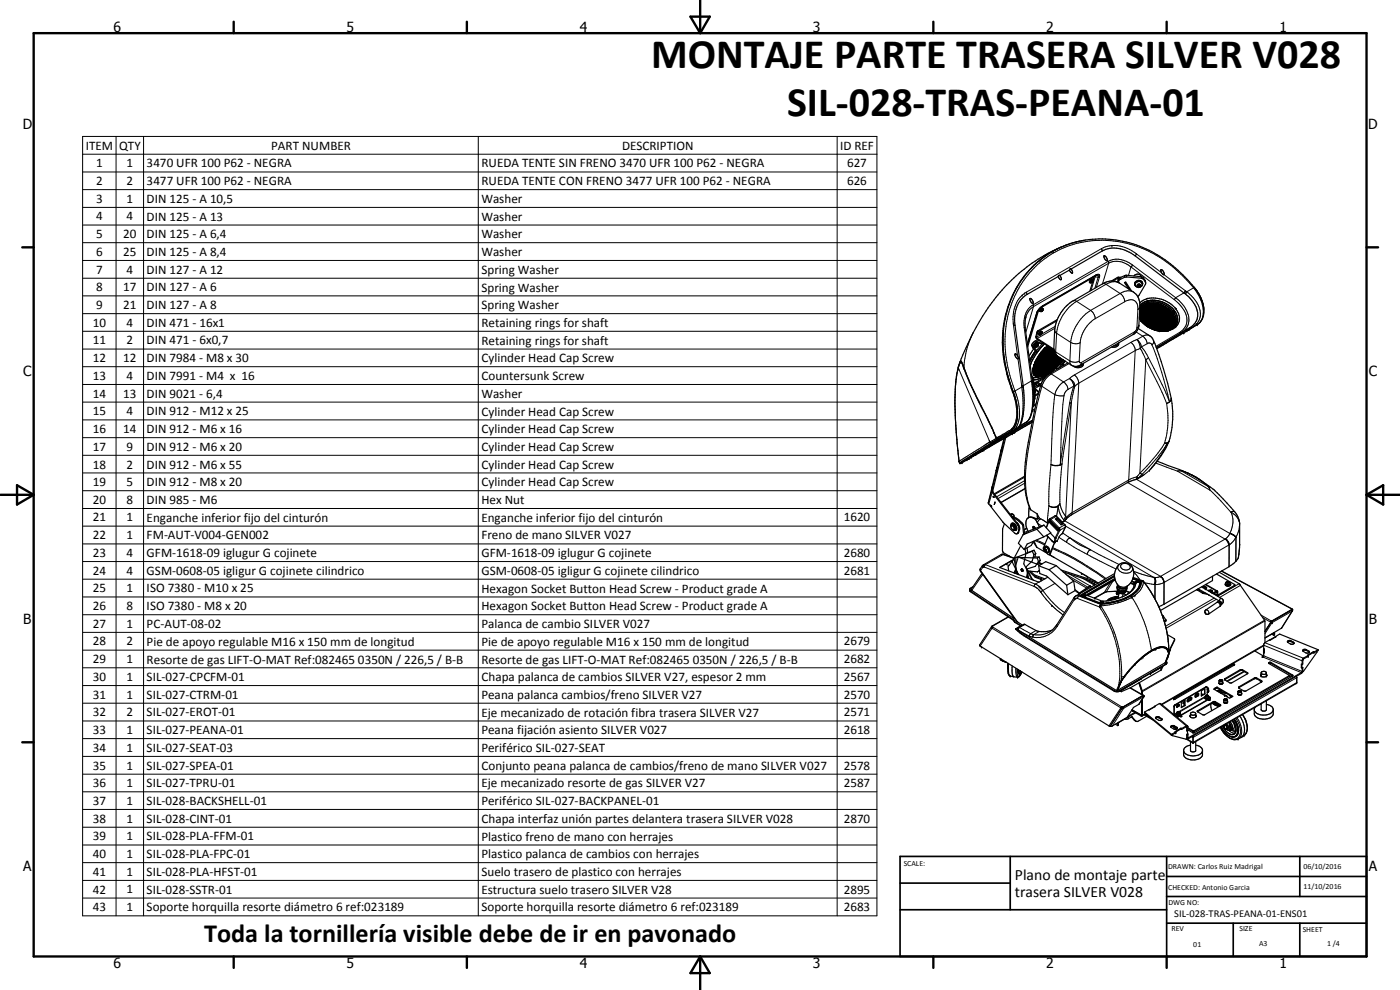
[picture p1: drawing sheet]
<svg xmlns="http://www.w3.org/2000/svg" width="420mm" height="297mm" viewBox="0 0 420 297" stroke-linecap="round" stroke-linejoin="round" font-family="sans-serif">
<defs><g id="words">
<g font-size="12.6">
<text x="195.4" y="20.5">MONTAJE PARTE TRASERA SILVER V028</text>
<text x="236.2" y="34.9">SIL-028-TRAS-PEANA-01</text>
</g>
<text font-size="7.9" x="61.2" y="282.8">Toda la tornillería visible debe de ir en pavonado</text>
<g font-size="4.7">
<text x="304.6" y="263.9">Plano de montaje parte</text>
<text x="304.6" y="269.3">trasera SILVER V028</text>
</g>
<g font-size="4.2">
<text x="34" y="9.6">6</text>
<text x="104" y="9.6">5</text>
<text x="174" y="9.6">4</text>
<text x="244" y="9.6">3</text>
<text x="314" y="9.6">2</text>
<text x="384" y="9.6">1</text>
<text x="6.8" y="38.7">D</text>
<text x="410.6" y="38.7">D</text>
<text x="7" y="112.9">C</text>
<text x="410.8" y="112.9">C</text>
<text x="7" y="187.1">B</text>
<text x="410.8" y="187.1">B</text>
<text x="7" y="261.4">A</text>
<text x="410.8" y="261.4">A</text>
<text x="34" y="290.4">6</text>
<text x="104" y="290.4">5</text>
<text x="174" y="290.4">4</text>
<text x="244" y="290.4">3</text>
<text x="314" y="290.4">2</text>
<text x="384" y="290.4">1</text>
</g>
<g font-size="3.9">
<text x="25.7" y="44.9">ITEM</text>
<text x="35.8" y="44.9">QTY</text>
<text x="81.4" y="44.9">PART NUMBER</text>
<text x="186.7" y="44.9">DESCRIPTION</text>
<text x="252.1" y="44.9">ID REF</text>
<text x="28.8" y="50.2">1</text>
<text x="38" y="50.2">1</text>
<text x="44" y="50.2">3470 UFR 100 P62 - NEGRA</text>
<text x="144.5" y="50.2">RUEDA TENTE SIN FRENO 3470 UFR 100 P62 - NEGRA</text>
<text x="254.2" y="50.2">627</text>
<text x="28.8" y="55.5">2</text>
<text x="38" y="55.5">2</text>
<text x="44" y="55.5">3477 UFR 100 P62 - NEGRA</text>
<text x="144.5" y="55.5">RUEDA TENTE CON FRENO 3477 UFR 100 P62 - NEGRA</text>
<text x="254.2" y="55.5">626</text>
<text x="28.8" y="60.9">3</text>
<text x="38" y="60.8">1</text>
<text x="44" y="60.9">DIN 125 - A 10,5</text>
<text x="144.5" y="60.9">Washer</text>
<text x="28.8" y="66.1">4</text>
<text x="28.8" y="71.5">5</text>
<text x="37" y="71.5">20</text>
<text x="38" y="66.1">4</text>
<text x="44" y="66.2">DIN 125 - A 13</text>
<text x="44" y="71.5">DIN 125 - A 6,4</text>
<text x="144.5" y="66.3">Washer</text>
<text x="144.5" y="71.5">Washer</text>
<text x="28.8" y="76.8">6</text>
<text x="37" y="76.8">25</text>
<text x="44" y="76.8">DIN 125 - A 8,4</text>
<text x="144.5" y="76.9">Washer</text>
<text x="28.8" y="82.1">7</text>
<text x="38" y="82.1">4</text>
<text x="44" y="82.1">DIN 127 - A 12</text>
<text x="144.5" y="82.2">Spring Washer</text>
<text x="28.8" y="87.4">8</text>
<text x="37" y="87.4">17</text>
<text x="44" y="87.4">DIN 127 - A 6</text>
<text x="144.5" y="87.5">Spring Washer</text>
<text x="28.8" y="92.8">9</text>
<text x="37" y="92.8">21</text>
<text x="44" y="92.8">DIN 127 - A 8</text>
<text x="144.5" y="92.8">Spring Washer</text>
<text x="27.8" y="98">10</text>
<text x="38" y="98">4</text>
<text x="44" y="98">DIN 471 - 16x1</text>
<text x="144.5" y="98.1">Retaining rings for shaft</text>
<text x="27.8" y="103.3">11</text>
<text x="38" y="103.3">2</text>
<text x="44" y="103.3">DIN 471 - 6x0,7</text>
<text x="144.5" y="103.5">Retaining rings for shaft</text>
<text x="27.8" y="108.7">12</text>
<text x="37" y="108.7">12</text>
<text x="38" y="114">4</text>
<text x="44" y="108.7">DIN 7984 - M8 x 30</text>
<text x="144.5" y="108.8">Cylinder Head Cap Screw</text>
<text x="27.8" y="114">13</text>
<text x="27.8" y="119.3">14</text>
<text x="37" y="119.3">13</text>
<text x="44" y="114">DIN 7991 - M4 x 16</text>
<text x="44" y="119.3">DIN 9021 - 6,4</text>
<text x="144.5" y="114.1">Countersunk Screw</text>
<text x="144.5" y="119.4">Washer</text>
<text x="27.8" y="124.6">15</text>
<text x="38" y="124.6">4</text>
<text x="44" y="124.6">DIN 912 - M12 x 25</text>
<text x="144.5" y="124.7">Cylinder Head Cap Screw</text>
<text x="27.8" y="129.9">16</text>
<text x="37" y="129.9">14</text>
<text x="44" y="129.9">DIN 912 - M6 x 16</text>
<text x="144.5" y="130">Cylinder Head Cap Screw</text>
<text x="27.8" y="135.3">17</text>
<text x="38" y="135.3">9</text>
<text x="44" y="135.3">DIN 912 - M6 x 20</text>
<text x="144.5" y="135.3">Cylinder Head Cap Screw</text>
<text x="27.8" y="140.6">18</text>
<text x="38" y="140.6">2</text>
<text x="44" y="140.6">DIN 912 - M6 x 55</text>
<text x="144.5" y="140.6">Cylinder Head Cap Screw</text>
<text x="27.8" y="145.9">19</text>
<text x="38" y="145.8">5</text>
<text x="44" y="145.9">DIN 912 - M8 x 20</text>
<text x="144.5" y="146">Cylinder Head Cap Screw</text>
<text x="27.8" y="151.2">20</text>
<text x="38" y="151.2">8</text>
<text x="44" y="151.2">DIN 985 - M6</text>
<text x="144.5" y="151.2">Hex Nut</text>
<text x="27.8" y="161.8">22</text>
<text x="27.8" y="156.5">21</text>
<text x="38" y="161.8">1</text>
<text x="38" y="156.5">1</text>
<text x="44" y="161.8">FM-AUT-V004-GEN002</text>
<text x="44" y="156.6">Enganche inferior fijo del cinturón</text>
<text x="144.5" y="161.8">Freno de mano SILVER V027</text>
<text x="144.5" y="156.6">Enganche inferior fijo del cinturón</text>
<text x="253.2" y="156.5">1620</text>
<text x="27.8" y="167.1">23</text>
<text x="38" y="167.1">4</text>
<text x="44" y="167.2">GFM-1618-09 iglugur G cojinete</text>
<text x="144.5" y="167.2">GFM-1618-09 iglugur G cojinete</text>
<text x="253.2" y="167.1">2680</text>
<text x="27.8" y="172.4">24</text>
<text x="38" y="172.4">4</text>
<text x="44" y="172.5">GSM-0608-05 igligur G cojinete cilindrico</text>
<text x="144.5" y="172.5">GSM-0608-05 igligur G cojinete cilindrico</text>
<text x="253.2" y="172.4">2681</text>
<text x="27.8" y="177.7">25</text>
<text x="38" y="177.7">1</text>
<text x="44" y="177.7">ISO 7380 - M10 x 25</text>
<text x="144.5" y="177.8">Hexagon Socket Button Head Screw - Product grade A</text>
<text x="27.8" y="183">26</text>
<text x="38" y="183">8</text>
<text x="44" y="183">ISO 7380 - M8 x 20</text>
<text x="144.5" y="183.1">Hexagon Socket Button Head Screw - Product grade A</text>
<text x="27.8" y="188.4">27</text>
<text x="38" y="188.3">1</text>
<text x="44" y="188.4">PC-AUT-08-02</text>
<text x="144.5" y="188.5">Palanca de cambio SILVER V027</text>
<text x="27.8" y="193.7">28</text>
<text x="38" y="193.7">2</text>
<text x="44" y="193.8">Pie de apoyo regulable M16 x 150 mm de longitud</text>
<text x="144.5" y="193.8">Pie de apoyo regulable M16 x 150 mm de longitud</text>
<text x="253.2" y="193.7">2679</text>
<text x="27.8" y="199">29</text>
<text x="38" y="199">1</text>
<text x="44" y="199.1">Resorte de gas LIFT-O-MAT Ref:082465 0350N / 226,5 / B-B</text>
<text x="144.5" y="199.1">Resorte de gas LIFT-O-MAT Ref:082465 0350N / 226,5 / B-B</text>
<text x="253.2" y="199">2682</text>
<text x="27.8" y="204.3">30</text>
<text x="27.8" y="209.6">31</text>
<text x="38" y="204.3">1</text>
<text x="38" y="209.6">1</text>
<text x="44" y="204.3">SIL-027-CPCFM-01</text>
<text x="44" y="209.6">SIL-027-CTRM-01</text>
<text x="144.5" y="204.4">Chapa palanca de cambios SILVER V27, espesor 2 mm</text>
<text x="144.5" y="209.8">Peana palanca cambios/freno SILVER V27</text>
<text x="253.2" y="204.3">2567</text>
<text x="253.2" y="209.6">2570</text>
<text x="27.8" y="214.9">32</text>
<text x="38" y="214.9">2</text>
<text x="44" y="214.9">SIL-027-EROT-01</text>
<text x="144.5" y="215">Eje mecanizado de rotación fibra trasera SILVER V27</text>
<text x="253.2" y="214.9">2571</text>
<text x="27.8" y="220.3">33</text>
<text x="38" y="220.3">1</text>
<text x="44" y="220.3">SIL-027-PEANA-01</text>
<text x="144.5" y="220.3">Peana fijación asiento SILVER V027</text>
<text x="253.2" y="220.3">2618</text>
<text x="27.8" y="225.6">34</text>
<text x="38" y="225.6">1</text>
<text x="44" y="225.6">SIL-027-SEAT-03</text>
<text x="144.5" y="225.7">Periférico SIL-027-SEAT</text>
<text x="27.8" y="230.9">35</text>
<text x="38" y="230.9">1</text>
<text x="44" y="230.9">SIL-027-SPEA-01</text>
<text x="144.5" y="231">Conjunto peana palanca de cambios/freno de mano SILVER V027</text>
<text x="253.2" y="230.9">2578</text>
<text x="27.8" y="236.2">36</text>
<text x="38" y="236.2">1</text>
<text x="44" y="236.2">SIL-027-TPRU-01</text>
<text x="144.5" y="236.3">Eje mecanizado resorte de gas SILVER V27</text>
<text x="253.2" y="236.2">2587</text>
<text x="27.8" y="241.5">37</text>
<text x="38" y="241.5">1</text>
<text x="44" y="241.5">SIL-028-BACKSHELL-01</text>
<text x="144.5" y="241.6">Periférico SIL-027-BACKPANEL-01</text>
<text x="27.8" y="246.8">38</text>
<text x="38" y="246.8">1</text>
<text x="44" y="246.8">SIL-028-CINT-01</text>
<text x="144.5" y="246.9">Chapa interfaz unión partes delantera trasera SILVER V028</text>
<text x="253.2" y="246.8">2870</text>
<text x="27.8" y="252.1">39</text>
<text x="27.8" y="257.4">40</text>
<text x="38" y="252.1">1</text>
<text x="38" y="257.4">1</text>
<text x="44" y="252.1">SIL-028-PLA-FFM-01</text>
<text x="44" y="257.4">SIL-028-PLA-FPC-01</text>
<text x="144.5" y="252.2">Plastico freno de mano con herrajes</text>
<text x="144.5" y="257.5">Plastico palanca de cambios con herrajes</text>
<text x="27.8" y="262.8">41</text>
<text x="38" y="262.8">1</text>
<text x="44" y="262.8">SIL-028-PLA-HFST-01</text>
<text x="144.5" y="262.8">Suelo trasero de plastico con herrajes</text>
<text x="27.8" y="268.1">42</text>
<text x="38" y="268.1">1</text>
<text x="44" y="268.1">SIL-028-SSTR-01</text>
<text x="144.5" y="268.1">Estructura suelo trasero SILVER V28</text>
<text x="253.2" y="268.1">2895</text>
<text x="27.8" y="273.4">43</text>
<text x="38" y="273.4">1</text>
<text x="44" y="273.5">Soporte horquilla resorte diámetro 6 ref:023189</text>
<text x="144.5" y="273.5">Soporte horquilla resorte diámetro 6 ref:023189</text>
<text x="253.2" y="273.4">2683</text>
</g>
<text font-size="3.1" x="352.4" y="275.2">SIL-028-TRAS-PEANA-01-ENS01</text>
<g font-size="2.4">
<text x="271.2" y="259.7">SCALE:</text>
<text x="350.6" y="260.8">DRAWN: Carlos Ruiz Madrigal</text>
<text x="391.2" y="260.6">06/10/2016</text>
<text x="350.6" y="267">CHECKED: Antonio Garcia</text>
<text x="391.2" y="266.7">11/10/2016</text>
<text x="350.6" y="271.4">DWG NO:</text>
<text x="351.6" y="279.3">REV</text>
<text x="372" y="279.4">SIZE</text>
<text x="391" y="279.6">SHEET</text>
<text x="358.1" y="284.1">01</text>
<text x="377.9" y="283.8">A3</text>
<text x="398.3" y="283.8">1 /4</text>
</g>
</g></defs>
<g fill="none" stroke="#000" stroke-width=".35">
<path d="M314.3 76.5a29.8 29.8 0 0 0-11.7 15.7l-1.2 4.7-.4 4.5M315 75.9a27.4 27.4 0 0 0-8.1 7.6 34.6 34.6 0 0 0-3.5 32.6l.2 .8M315 75.9a27.9 27.9 0 0 1 9.9-3.7 33.9 33.9 0 0 1 30.8 11l3 3.3 1.5 2.4M318.6 74.1a53.6 53.6 0 0 0-27.1 26.9l-2 4.3a29.1 29.1 0 0 0-2.9 13.9 127.9 127.9 0 0 0 1.4 19.5l.1 .1M325.4 72.1l-2.4 .5a31.4 31.4 0 0 0-8 3.3M331.3 76.8a.97 .97 0 0 1 .8 1.4l-.6-.6zM332.3 78.1v.1M301.1 99.6v6.1M307.2 83.1h.1M307.9 95l-.3 1.6 .1 1.8 2.3 17.4M309.1 89.6a1.05 1.05 0 0 1 .9 1.4 1.31 1.31 0 0 1-.9-1.4zM311.3 93.6l-2.9 9.8z"/>
<path d="M312.2 93.2l-.1 .2M312.2 93.3l.1 .2M312.3 92.3l-1 1.3M312.5 99.6h.1M312.5 99.5l-.6 .9M312.6 99.5l-.7 .6M312.6 99.4l.1 .1M312.6 99.6h.1M312.6 93.3h.1M312.7 99.5a.66 .66 0 0 0-.7 .2 .66 .66 0 0 0-.1 .7M312.7 99.5v.1M312.7 99.6l-.1 .6"/>
<path d="M312.7 99.7h.1M312.7 93.1l.2 .1M312.9 92.6l-.8 .6M312.9 93.2v-.2l-.2 .3M312.9 93.2l-.2 .1M313 92.7v-.1a.63 .63 0 0 0-.8 .1 .63 .63 0 0 0-.1 .7M313 92.7v.1M313 92.8v.2a.64 .64 0 0 1-.9 .4M313 92.7l-.3-.2-.5 .7M317.1 96.3l-5.4 3.1-.6 1.7 .2 .5 5 3.2M317.3 95.9l-5.8 3.3-.6 1.8 .3 .7 5 3.4M317.6 83l.4 .7 .5 .2"/>
<path d="M317.6 83l-9.4 5.3a9 9 0 0 0-3.6 9.3l2.5 18.1a26.6 26.6 0 0 1-.9 11.7l-1.1 1.3M318 82.7l.4 .5 .1 .7M318 82.7h-.3l-.1 .3M318.5 83.9h.1M321 81l.3-.4 .6 1.3M321 81l-3 1.7M321 81l.4 .7 .4 .3M321.4 80.7l9.4-5.4a9.2 9.2 0 0 1 9.9 1.5l14.6 11.1a8.8 8.8 0 0 1 4.1 7 4.5 4.5 0 0 1-2.3 3.4l-10.1 6M321.9 81.9l-.1 .1M327.3 84.2l-.2 .4 .1 .2M327.6 84.6l.1 .1M327.7 84.5l.1 .1"/>
<path d="M327.8 83.9l-.7 .6a.35 .35 0 0 0 .2 .3 .35 .35 0 0 0 .4 0l.2-.7M327.8 84.6l-.1-.2v.3M327.8 84.6l-.1 .1M327.9 84l-.5 .2M327.9 84h.1M327.9 83.2l.3 .2M327.9 84v.1M327.9 84.1l-.2-.3-.2 .1-.5 .5 .1 .4M328.2 83.4l-1.1 3.9M328.2 83.4h-.5l-15.3 8.9M329.2 82.5l-16.8 9.7-.8 1.1-3.2 10.7M335.7 84.6l.3-.7 2.1-.8 4.4 .4 .7 .4 .6 .9"/>
<path d="M335.7 84.6l-.1-.7 .2-.3 2.3-1 4.6 .5 .4 .1 .6 1 .1 .7M335.7 84.6v.2M336.1 83.4h-.5l-1.6 .9M336.5 83.2l-1.2 .1-1.8 1M337.6 84.7l1.6 2.3M338.7 86.7l-1.2-1.9 .4-.2 1.6 2.6M339.1 86.5h-.2M340.3 82.8a1.28 1.28 0 0 1 2.2 .2M341.4 85.6l.2 .1M341.6 98.6l3.4 2.2 .9 .7a93.5 93.5 0 0 1 5.9 20.3 23.4 23.4 0 0 1-2 12.9l-1.3 2-2.9 3.8M341.6 85.7l.1 .3M341.9 95.2l.6 1"/>
<path d="M341.9 95.5l.5 .7M342 93.8l.2 .2M342 93.6h.1M342 91a7.1 7.1 0 0 1 9.4 .2 5.1 5.1 0 0 1 2.2 5.9l-1 1.2-1.9 .9M342 94.4l.2 .4M342 93.4l.1-.2-.1 .4M342 94.4h.1M342.1 85.6l-.5 .1M342.1 94.4l.1 .1M342.1 95.2l-.1-.3 .6 1.3M342.1 85.9l.1-.4-.3-.2-.5 .1-.1 .3 .4 .3M342.1 85.9l-.4 .1"/>
<path d="M342.1 85.4v.5M342.2 94.1l-.2 .1M342.2 94.1h.1M342.2 93.5l-.1 .1M342.2 94.7l-.1 .1M342.2 94.5l.1 .2M342.2 93.9v.2M342.3 93.7l.5 .1M342.3 93l.5 .1v.3h-.3zM342.3 94.7l-.1 .1M342.3 93.7v.2M342.3 93.2l.2 .2"/>
<path d="M342.3 93.7l.1 .2M342.3 94.4v-.1a.32 .32 0 0 1 .4 0 .32 .32 0 0 1 .1 .3M342.3 95.2l-.1 .2M342.3 95.2l-.3-.3 .2 .5M342.3 93.9l.4 .1M342.3 94.4l.3 .2M342.3 94.4h.1M342.3 93.7h.1M342.4 94.4l.4 .2M342.4 96.2l.4 .4M342.4 96.1h.1M342.4 93.9l.4 .1"/>
<path d="M342.4 96.1v.1M342.4 95l.5 .2M342.4 95.5l.1 .1M342.4 92l-.4 .7M342.4 96.2l.5 .6M342.5 95.4v.3M342.5 95.4h.3l.2 .2M342.5 92.8h.2M342.5 95.4l-.1 .1M342.5 93l-.2 .3M342.5 95.4l.1 .3M342.5 96.2l.2 .2"/>
<path d="M342.5 96l.2 .4M342.5 95.7l.3 .1M342.5 93.4h.1M342.6 94.8l-.2 .2M342.6 95.2h.3M342.6 95.9h.1M342.6 94.8l.3 .4M342.6 96.2l.2 .2M342.6 95.9l-.1 .1M342.6 96.2l.1 .2M342.6 94.8l-.1 .3M342.6 94.6h.2"/>
<path d="M342.7 85.8a.98 .98 0 0 0-.4-1.3 .98 .98 0 0 0-1.3 .3 .98 .98 0 0 0 .2 1.3 1.08 1.08 0 0 0 1.3-.2 1.08 1.08 0 0 0 0-1.4 1.12 1.12 0 0 0-1.4-.1 1.12 1.12 0 0 0-.3 1.5l.2 .1M342.7 96.4l.6 .7M342.7 92.5l-.3 .3M342.7 95.9l.3 .2M342.7 94.3l-.1 .3M342.8 92.8h-.1M342.8 95.8h.1M342.8 92.1h-.1M342.8 95.9l.2 .4M342.8 93.8v.2M342.8 93.3l-.3 .1M342.8 92.7l-.3-.3-.2 .3 .2 .1"/>
<path d="M342.8 96.4h.1M342.8 96.4l.1 .2M342.8 92.7l-.1 .1M342.8 96.6h.1M342.8 96h.1M342.8 92.4l.3-.2-.1 .2M342.8 96.6l1.1 1M342.9 95.5l-.3 .2M342.9 92.4l.1 .2M342.9 92.9v.2M342.9 85a1.22 1.22 0 0 0-1.3-.9 1.22 1.22 0 0 0-1.1 1.3M342.9 93.1l.1 .1"/>
<path d="M342.9 92.9l.1 .2M342.9 93.6h.1M342.9 93.6l.2 .3M342.9 93.5v.1M342.9 91.9l.1 .1M343 93.5l.4 .1v.3M343 96.3l-.1 .1M343 95.7l-.2 .1M343 96.1v.3M343 96.4h-.3M343 94.1l.1 .2M343 92h.1"/>
<path d="M343 93.7l.1 .2M343 95.6v.1M343 93.5l-.1 .1M343 92.6l.1 .1M343 91.5l-.3 .2M343 91.4l-1 1.1M343 94.1v.2M343 92.8l-.1 .1M343 93.2l.2 .1M343 92.8l.4 .4M343 94.3l.4 .2M343 90.9l-.9 .9"/>
<path d="M343 92.8v.3M343.1 96.3h-.1M343.1 94.7v.3M343.1 95.3l.3 .4M343.1 94.7h.3M343.1 92.8v.4M343.1 93.5v.3M343.1 94.7l.1 .3M343.1 95.9l.1 .2M343.1 92h.1M343.1 92.6l.2 .1M343.1 95h.1"/>
<path d="M343.1 93.9h.3M343.1 94l.2 .5-.3-.3M343.1 96l.1 .1M343.1 94.7l.2 .3M343.1 97l1.1 .9M343.1 92.2l-.1 .4zM343.2 96.5l.4-.1 .1 .3M343.2 94l-.2 .1M343.2 94l.3 .3-.1 .2M343.2 96.4l.1 .3M343.2 93.5l.1 .4M343.2 92.5l-.1 .1"/>
<path d="M343.2 95.8l.4 .1v.3M343.2 95l.2 .1M343.2 96.1l.4 .1M343.2 95.8l-.1 .1M343.2 95h.3M343.2 92.8v.5M343.2 95.8v.2M343.3 97l.5 .2M343.3 92.3l-.2 .3M343.3 94.1l.1 .4M343.3 95h.2M343.3 92l-.1 .1"/>
<path d="M343.3 92h.1M343.3 96.7l.2 .1M343.3 91.2l-.3 .2M343.3 95.2l.3 .4M343.4 92.4l-.4-.2-.2 .2M343.4 92.4v.2M343.4 92.6l-.3 .1M343.4 94.7l.2 .3M343.4 96.7l.1 .1M343.4 92.6l-.1 .1M343.4 91.9l-.1 .1M343.4 92.4l-.1 .3"/>
<path d="M343.4 95.2l-.3 .2 .5 .2M343.4 91.9l-.4 .1M343.4 95.2l.2 .3M343.4 91.9l-.1-.2-.4 .2M343.4 93.2l-.3 .1M343.4 93.2l-.2 .1M343.4 95.3l.2 .2M343.5 94.4l-.1 .1M343.5 91.6l.1 .1M343.5 92.9l.2 .2M343.5 96.9l.3 .3M343.5 92.1v.2"/>
<path d="M343.5 97.3l.5 .4M343.6 93.4l.3-.1 .2 .4M343.6 95.6l-.1 .1M343.6 92.7l.4 .1v.3M343.6 91.7v.1M343.6 92.8l-.1 .1M343.6 93.4v.2M343.6 95h-.1M343.6 92.7l-.1 .1M343.6 92.9v.1M343.6 94.1l.1-.2 .4 .2-.1 .3-.2-.1M343.6 93.6l.5 .1"/>
<path d="M343.6 94.1l.2 .2M343.6 92.4l.2 .1M343.6 94.1l.1 .2M343.6 95.5h.1M343.6 95.5v.1M343.6 91.8h.4M343.7 94.7l.5 .1M343.7 93v.1M343.7 94.7h.1M343.7 94.5l.4 .1 .1 .2M343.7 93.6l.4 .1M343.7 96.7l-.2 .1"/>
<path d="M343.7 95.2l.2 .3 .3-.1M343.7 91.8v.1M343.7 95.2v.2M343.7 94.5v.2M343.7 94.6v.1M343.7 95.2v.1M343.7 95.1v.1M343.7 95.1l.4 .1 .1 .2M343.7 93.1h.2M343.7 93.1h.3M343.7 95.1l.3 .4-.3-.1M343.7 96.7h.1"/>
<path d="M343.8 95.7v.2M343.8 95.9l.1 .1M343.8 95.8l.3 .3M343.8 97.2l-.1 .1M343.8 84.8l-.1 .5-1.9 3.3-.4 .3M343.8 96.5l.2 .1M343.8 96.4l.1 .1M343.8 94.3h.1M343.9 96.5l.4 .1M343.9 97l.3-.2 .2 .3M343.9 96l.3 .1M343.9 96l.1 .1"/>
<path d="M343.9 97l.3 .2M343.9 97l.1 .2M343.9 94.3h.2M343.9 97.5h.5M343.9 97.5v.1M343.9 97.5l.1 .2M343.9 91.5h-.4l.2 .4M343.9 91.5v.4M343.9 96.1h.3M343.9 97.4v.1M343.9 91.8v.1M343.9 91.6l-.3 .1"/>
<path d="M343.9 97.6l1.3 .9 2 .7M343.9 91.6l-.2 .2M344 97.7h.1M344 96.6h.1M344 97.4l.4 .3M344 91.6l-.3 .2M344 97.7l.2 .2M344 93.1h-.1M344 96.6h.3M344.1 95.7h-.3M344.1 90.6v.2M344.1 97.7h.1"/>
<path d="M344.1 95.7l.2 .2M344.1 97.7l.1 .1M344.1 90.8l-1.1 .7M344.1 91.5l.5 .2M344.1 96.3l.3 .2M344.2 92h.5M344.2 91.9v.3M344.2 92v.2M344.2 95.5h-.1M344.2 94.8l-.3 .1M344.2 91.3l-.1 .2M344.2 92.6v.2"/>
<path d="M344.2 92.2h.1M344.2 93.3l.1 .2M344.2 93.2l.1 .3M344.2 93.2l.3-.1 .3 .3-.2 .2-.3-.1M344.2 95.4v.1M344.2 91.2l.4 .1M344.2 93.9l.2 .2M344.2 93.9l.1 .1M344.2 93.8v.1M344.2 93.2h.1M344.2 91.2v.1M344.2 97.9l.6 .4"/>
<path d="M344.3 92.8h.4M344.3 92.5l-.1 .2M344.3 90.7l.1 .1M344.3 92.5h.2M344.3 94.4l.1 .2M344.3 93.5h.4M344.3 95.9l-.1 .2M344.3 90.9l-.1-.2 .3 .2M344.3 94.4h.1M344.3 94.4l.2 .3M344.3 95v.1M344.3 92.5l-.1 .3"/>
<path d="M344.3 90.9h.2M344.4 95.6l.2-.1 .4 .3-.4 .1M344.4 96.5l-.5-.3-.1 .3M344.4 95.7l.3 .2M344.4 94.4l.1 .3M344.4 95.2l.4 .2M344.4 94.1h.1M344.4 93.1v.4M344.4 95.1v.1M344.4 95.6v.1M344.4 96.5l-.1 .1M344.4 95.7l.1 .2"/>
<path d="M344.4 95.2l.1 .1M344.4 97.5h.1M344.4 90.8l.1 .1M344.4 90.8l-.1 .1M344.4 97.1l-.3 .1M344.4 94.7h.1M344.4 97.1l-.1 .1M344.4 97.5l.1 .2h-.3M344.4 91.2h.1M344.5 93.7l-.3 .2M344.5 93.7l.2 .1M344.5 96.3l.4 .2"/>
<path d="M344.5 96.2v.1M344.5 96.4h.1M344.5 93.7v.3M344.5 94.3l.3 .4M344.5 94.3l-.1 .1M344.5 94.7h.3M344.5 92.5l.2 .4-.5-.1M344.5 96.9l.5 .1M344.5 96.7l.1 .3M344.5 96.7l.2 .1M344.5 92.5l-.1 .4M344.5 96.1l.4 .4"/>
<path d="M344.5 97.3l.4-.1 .1 .4M344.5 95.3l.2 .1M344.5 97.3l.2 .2M344.5 98.1l.3 .2M344.6 96.1l.3 .4M344.6 90.8l-.2 .4-.3-.4M344.6 97.9l.4-.1v.4M344.6 91.3l.1 .3M344.6 96.4h.1M344.6 97.9v.1M344.6 97.4v.1M344.6 96.7l.4 .3"/>
<path d="M344.6 94l-.1 .1M344.6 91.3l-.5 .2M344.6 96.1l-.1 .3M344.6 91.7h-.1M344.6 89.5l-.4 .2M344.6 96.1l.4 .4M344.6 96.5h.2M344.6 97.9l.3 .3M344.6 91.6v.1M344.6 93.8v.2M344.7 95h-.3v.2M344.7 92l-.1 .3-.4-.1"/>
<path d="M344.7 97.5l.1 .1M344.7 95h.1M344.7 91.6l-.1 .1M344.7 93.8l-.1 .2M344.7 96.6l-.2 .1M344.7 96.6l.3 .3M344.7 95l.2 .2M344.7 97h.3M344.7 93.8l.1 .3M344.7 92.1l-.2 .2M344.8 91.1h.4l.1 .3-.2 .1zM344.8 97.6h.2"/>
<path d="M344.8 97.6h.1M344.8 91.2v.2M344.8 98.1l-.2-.3 .5 .3M344.8 94.1h-.4M344.8 94.1h-.3M344.8 91.8v.2M344.8 95.3h.1M344.8 91.7h.4M344.8 92l.1 .1M344.8 92.5l.5 .3M344.8 91.4h.1M344.8 91.7l.1 .4"/>
<path d="M344.8 95.1l.1 .1M344.8 98.2h.2M344.8 93.1l.2 .2M344.8 93.1l.1 .2M344.8 98.3l2.1 .8M344.9 93l.5 .1M344.9 93.8l.3 .2M344.9 93.8l.4 .2M344.9 92.1l.2 .1M344.9 93l-.1 .1M344.9 95.2l-.1 .2M344.9 93.2l.1 .1"/>
<path d="M344.9 93.6v.2M344.9 93.6h.4l.1 .4M344.9 94.2v.2M344.9 93.6h.1M345 94.4l.3 .2 .2-.1M345 93.3l.1 .1M345 92.7h.1M345 94.9v.1M345 95a.25 .25 0 0 1 .3-.2 .25 .25 0 0 1 .2 .4M345 92.8l-.2-.2a.27 .27 0 0 1 .3-.3 .27 .27 0 0 1 .2 .4v.1M345 92.8h.3M345 95l.1 .1"/>
<path d="M345 95.5l.1 .1M345 91.9l-.1 .1M345 95.5v.1M345 91.8l-.2 .1M345 95.4h.5v.4M345 97.6h.1M345 95.4v.1M345 96.9v.1M345 95.6l.1 .1M345.1 95.1l.4 .1M345.1 95.1h.4M345.1 95.4l.4 .4"/>
<path d="M345.1 96.6l.4-.1 .2 .3M345.1 96.7l.5 .2M345.1 95.7l.4 .1M345.1 96.2l.1 .1M345.1 96.6l.4 .3M345.1 96.6l.5 .3M345.2 96.3l-.1-.3 .3-.1 .2 .4M345.2 91.7l-.2 .1M345.2 98.1h-.1M345.2 97.2l.3 .3M345.2 96.3h.1M345.2 97.7l.3-.1 .3 .2-.2 .2-.3-.1"/>
<path d="M345.2 91.7l.1 .3M345.2 97.7v.1M345.2 97.7l.1 .3 .5-.1M345.2 97.8l.1 .1M345.2 97.1l.5 .3M345.3 98.3l.2 .3 .4-.1M345.3 96.3h.3M345.3 97.1l-.1 .1M345.3 91.4l-.3 .1M345.3 98.3l.3-.1 .3 .3M345.3 97.1l.4 .2M345.3 96.3l.1 .1"/>
<path d="M345.3 91.2l-.5 .1M345.3 98.3l.6 .2M345.3 98.2l.3 .4M345.3 90.1l-1.9 .6M345.3 92l-.4 .1M345.3 92v.1M345.3 90.1a8.8 8.8 0 0 1 6.1 2M345.4 93.1l-.1 .2h-.3M345.4 93.1l-.4 .2M345.4 90.1a4.3 4.3 0 0 0-3.3 1.6M345.4 94h-.1M345.4 91l.1 .2"/>
<path d="M345.4 91l.5-.1 .1 .3M345.4 91l.6 .2h-.5M345.4 90.1l2.9 .3M345.4 91.7l.1 .1M345.5 94.5a.26 .26 0 0 0-.3-.3 .26 .26 0 0 0-.2 .2l.3 .2M345.5 92.4l.3-.3 .2 .4M345.5 92.3l.2 .3M345.5 91.8l.2 .1M345.5 92.4l.4 .2M345.5 91.6l-.1 .1M345.5 94.5l-.1 .1M345.5 93l.1 .1"/>
<path d="M345.5 93v-.2h.4l.1 .3M345.5 91.2l.3 .1M345.5 93.5l.2 .3M345.5 93.5l.1 .1M345.5 92.9v.1M345.6 94.1l.1-.1 .4 .1v.3h-.3M345.6 93.4l.5 .2-.4 .2M345.6 93.4l.4 .1M345.6 93.6h.1M345.6 95.7l-.4 .1M345.6 93.4l-.1 .1M345.6 94.1l.1 .3"/>
<path d="M345.6 94.1v.1M345.6 93.6l.1 .2M345.6 94.8l.3-.2 .2 .1v.3h-.3M345.6 96.3l-.1 .1M345.6 93.1l.3 .1M345.6 93.1h.4M345.6 94.7l.2 .3M345.6 94.2l.1 .2M345.6 94.8v.1M345.6 95.4l.3-.2 .2 .3M345.6 95.3l.1 .1M345.6 95.4l.2 .1"/>
<path d="M345.6 96.9h.1M345.6 94.9h.1M345.6 90.6l-1 .1 2.1-.1M345.7 96.8l-.1 .1M345.7 94.4h.1M345.7 95.5h.1M345.7 95.8l.5 .1v.2l-.3 .1M345.7 96.5l.5 .3M345.7 97.4l-.2 .1M345.7 95.8v.3M345.7 95.8v.2M345.7 97.3v.1"/>
<path d="M345.7 96l.1 .1M345.7 95h.1M345.7 95.9l.4 .3M345.8 94.4h.2M345.8 91.5l.1 .4-.4-.1M345.8 96.4l.5 .2-.2 .2zM345.8 91.5l-.4 .2M345.8 96.4h-.1M345.8 96.1l.2 .1M345.8 95.5h.3M345.8 91.5l-.3 .1M345.8 95h.2"/>
<path d="M345.8 97l.5 .3M345.8 96.9l.6 .3M345.8 97l.3 .3M345.8 97h.1M345.9 97.2a.25 .25 0 0 1 .2-.3 .25 .25 0 0 1 .3 .3M345.9 97.2l.4 .1M345.9 97.7l.1 .1M345.9 97.1v.1M345.9 97.5v.2M345.9 91.3h-.1M345.9 97.5l.5 .2M345.9 97.7h.1"/>
<path d="M345.9 98.1l.2 .2M346 98l.4 .1v.2M346 97.8h.4M346 98v.3M346 97.8h.1M346 96.7h.1M346 93.1l-.1 .1M346 92.5l-.1 .1M346 98.6l.5 .2zM346 98.3l.4 .1M346 93.8h-.3M346 97.5l.4 .1"/>
<path d="M346 95.8l.1 .1M346.1 97.8h.3M346.1 98.3h.3M346.1 92.1l.3-.2 .3 .3M346.1 92.1v.1M346.1 91.5l.3 .2M346.1 92v.2M346.1 98.6l-.1 .2 .5 .1v-.2M346.1 91.4h.4zM346.1 93.3l.1 .1M346.1 93.4l.5 .2M346.1 92.2l.1 .1"/>
<path d="M346.1 95.5l-.2 .1M346.1 92.7v.2M346.1 92.2l.3 .2M346.1 91l.3 .1M346.1 92.8l.1 .1M346.1 90.6h.6M346.2 92.6h.4l.1 .3h-.6M346.2 92.9l.2 .1M346.2 93.4l.3 .2M346.2 92.6l-.1 .1M346.2 93.3h-.1M346.2 93.9a.29 .29 0 0 1 .4 0 .29 .29 0 0 1 .1 .3"/>
<path d="M346.2 91.7h.1M346.2 94.1l.5 .1M346.2 93.9l.1 .2M346.2 94.5l.2 .3M346.2 93.9v.2M346.3 94.4l.5 .1-.1 .4M346.3 95.1v-.1a.29 .29 0 0 1 .4 0 .29 .29 0 0 1 0 .4h-.3M346.3 94.4l.1 .3M346.3 95.2l.1 .2M346.3 95.1v.1M346.3 93.5l.3 .1M346.3 98.6h.1"/>
<path d="M346.3 94.1l.4 .1M346.3 95.8l.3 .2M346.3 93.2h.3M346.4 95.6l.5 .2-.4 .2M346.4 97.6l-.4-.1v.3M346.4 97.2l-.1 .1M346.4 95.6l-.1 .1M346.4 95.7l-.1 .1M346.4 97.2h.1M346.4 97.6v.1M346.4 95.8v.1M346.4 94.8l.2 .1"/>
<path d="M346.4 94.7l.1 .1M346.4 96.3v.1M346.4 97.7v.1M346.4 96.3l.5 .3M346.4 95.3l.2 .1M346.4 96.8l.3 .4M346.4 96.9h.1M346.5 91.4v.3h-.3l-.1-.3M346.5 93.2l.2 .3M346.5 93.2l-.4 .1M346.5 97.5l.3 .2M346.5 97.9v.1"/>
<path d="M346.5 97.4l.5 .1M346.5 94.8h.2M346.6 91l-.1 .1M346.6 91h-.5M346.6 98.5v.1M346.6 98.6l.3 .2M346.6 98.1l.5 .1M346.6 98.6h.1M346.6 97.3l.4 .2M346.7 92.2l-.4 .2M346.7 98.6l.4 .1M346.7 98.5l.3-.1 .2 .3"/>
<path d="M346.7 92.2h.1M346.7 98.5h-.1M346.7 90.6l1.1 .2M346.7 99l.5 .1zM346.7 93.5l-.1 .1M346.8 91.8v.2M346.8 92.5v.1M346.8 91.4l.2 .2M346.8 91.4l.2 .1M346.8 98.9l-.1 .1M346.8 91.4h.5M346.8 92l.1 .1"/>
<path d="M346.8 93.1l.1 .2M346.9 97.9l.2 .3M346.9 93.3h.1M346.9 93.8v.1M346.9 94.4h.1M346.9 92.1l.1 .1M346.9 94.4v.1M346.9 99.1l2.3 .3h.8M346.9 93.6l.5 .2M346.9 94.3h.4l.1 .3M346.9 94.5l.5 .1M346.9 94.4l.5 .2"/>
<path d="M346.9 93.3l.1 .1M346.9 94.3v.1M346.9 94.9l.1 .2M346.9 96.5l-.1 .1M346.9 93.3l.3 .1M347 97.9l-.3-.1a.29 .29 0 0 0 0 .4 .29 .29 0 0 0 .4 0M347 96.5l-.3-.3-.3 .1 .4 .3M347 96.5h-.5M347 94.9v.3M347 96.5h-.1M347 97.5l-.5-.1 .5 .3M347 94h.4"/>
<path d="M347 94.9h-.1M347 97.7h-.1M347 92.8h.1M347 93.4h.3M347 94h.1M347 97.5h.1M347 98.9v.1M347 94.8l.5 .3M347 96.2l.4 .2M347 96.1l.5 .2M347 95.2h.4M347 97.5v.2"/>
<path d="M347 95.2h.2M347 94.8v.1M347.1 96.6l.1 .3h.4M347.1 95.8h.1M347.1 98.8h-.1M347.1 92.4l.3 .2-.2 .2-.4-.2M347.1 92.4l-.3 .1M347.1 96.6l.5 .2M347.1 92.4l-.3 .2M347.1 94h.3M347.1 96.8h.1M347.1 97.2v.1"/>
<path d="M347.1 97.3l.1 .1M347.1 97.3h.1M347.2 97.2l.4 .1v.2h-.2M347.2 95.8h.1M347.2 98.7l-.1 .1M347.2 91.5l-.2 .1M347.2 97.4l.2 .1M347.2 97.8l.3 .3M347.2 97.2h-.1M347.2 99.2l1 .1M347.2 97.9l.6 .1M347.2 93l-.1 .3"/>
<path d="M347.2 98.3h.5l.1 .3M347.2 93l-.4 .1M347.2 93l.1 .4M347.2 98.4l.1 .1M347.2 98.3l.1 .2M347.2 99.2l1 .2M347.3 92.1l-.3 .1M347.3 91.5l-.2 .1M347.3 92.1a.27 .27 0 0 0 0-.3 .27 .27 0 0 0-.4 0 .27 .27 0 0 0 0 .3l.1 .1M347.3 91.2l-.4-.1-.1 .3M347.3 91.4l-.1 .1M347.3 98.9l.5-.1 .1 .3-.3 .1"/>
<path d="M347.3 98l.3 .1M347.3 98v-.3l.5 .3M347.3 91.3h-.6M347.3 91.2v.3M347.3 98.8v.2M347.3 98.9v.1M347.3 98.5l.3 .2M347.3 98.5l.2 .1M347.3 99l.3 .2M347.3 93.4h-.3M347.3 99l.5 .1M347.4 93.8l-.5-.2 .1 .4"/>
<path d="M347.4 97.5h.1M347.4 93.8v.2M347.4 91.7l.5 .2M347.4 91.1l.1 .2M347.4 91.7l.4-.2 .1 .4M347.4 91.7l.1 .2M347.4 92.3l.5 .3M347.4 91.1l.1 .1M347.4 91.1l.5 .1M347.5 98.6h.1M347.5 92.4l.4 .2M347.5 92.2l-.1 .1"/>
<path d="M347.5 95.1l-.1 .1M347.5 92.2l-.1 .2M347.5 92.9v.2M347.5 95.8h-.3M347.5 93.1a.27 .27 0 0 1 .3-.4 .27 .27 0 0 1 .2 .4M347.5 92.2h.4M347.5 93.5l.3-.1 .3 .3M347.5 93.1l.3 .1M347.5 93.6v.1M347.5 93.5v.2M347.5 91.2h.4M347.5 94.1l.4-.1 .2 .4"/>
<path d="M347.5 93.7l.3 .2M347.5 95.7l-.4-.3-.1 .3 .2 .1M347.5 94.1l.4 .4M347.5 94.2l.4 .2M347.5 96.4h.1M347.5 93.1l.4 .1M347.5 95.7v.1M347.5 93.5l.6 .2M347.6 96.3l-.1 .1M347.6 96.3l-.2-.3-.4 .1v.2l.5 .1M347.6 94.7v.1M347.6 94.8l.1 .2"/>
<path d="M347.6 95.3a.26 .26 0 0 1 .4 0 .26 .26 0 0 1 .1 .3l-.4-.1M347.6 91.9h.3M347.6 96.9h.1M347.6 93.8l.3 .1M347.6 95.3l.1 .2M347.6 94.9h.1M347.6 96.8v.1M347.7 95.5l.1 .1M347.7 95.9l.3-.1 .2 .4M347.7 96l.2 .2M347.7 95.9v.1M347.7 96v.1"/>
<path d="M347.7 95l.2 .1M347.7 98.6h.1M347.7 95h.2M347.7 96.5l.1 .1M347.7 96.5l.6 .1M347.8 98l-.2 .1M347.8 98.6l-.2 .1M347.8 97v.2M347.8 96.6l.1 .2M347.8 90.8l.5 .1M347.8 97.7h.5M347.8 97.7h.6"/>
<path d="M347.8 97.7l.3 .2M347.8 97.7h.1M347.8 96.1l.1 .1M347.8 96.4l.4 .1M347.8 96.4l-.1 .1M347.8 96.7l.1 .1M347.8 97.7l.6 .1M347.9 97.3l.2 .1M347.9 98.3l.4 .2M347.9 97.3v-.4l.3 .1 .1 .3M347.9 92.2l.1 .3M347.9 96.2h.1"/>
<path d="M347.9 98.2v.1M347.9 95h.1M347.9 98.1l.5 .1-.1 .3M347.9 96.8h.3M347.9 98.1v.1M347.9 91.2l-.4 .1M347.9 98.3l.3 .2M347.9 96.8h.2M347.9 98.7v.1M347.9 96.2h.2M347.9 98.1l.4 .1M348 92.5l-.1 .1"/>
<path d="M348 92.5h.1M348 93.8l-.1 .1M348 93.1l-.1 .1M348 94.4h.1M348 98.8l.1 .1M348.1 94.4l-.2 .1M348.1 98.9v-.3l.4 .3M348.1 98.9l.4 .1M348.1 99.2l.5 .1zM348.1 91.4l.3 .3M348.1 91.4h.5v.2M348.1 91.4v.1"/>
<path d="M348.1 93.7l-.1 .1M348.1 91.4l.5 .3M348.1 97.9h.1M348.1 92.1l.1 .2M348.1 95l-.2 .1M348.1 92.1a.31 .31 0 0 1 .4-.1 .31 .31 0 0 1 .1 .3M348.1 92.1l.5 .2M348.1 91.6l.2 .1 .3-.1M348.1 91.4h.1M348.1 95a.31 .31 0 0 0-.2-.4 .31 .31 0 0 0-.4 .2l.2 .2M348.1 92.7l.1 .2M348.1 96.2h.1"/>
<path d="M348.1 92v.1M348.1 95h.1M348.2 91.6l.4 .1M348.2 93.3a.31 .31 0 0 1 .4-.1 .31 .31 0 0 1 .1 .4M348.2 92.6h.3l.2 .3M348.2 94l.4 .2M348.2 94v.1M348.2 96.2h-.3M348.2 93.5l.2 .1M348.2 92.9l.1 .1M348.2 93.3v.2M348.2 92.9l.2 .1"/>
<path d="M348.2 92.6v.3M348.2 93.9v.1M348.2 92.6l.5 .3M348.2 93.9a.28 .28 0 0 1 .4-.1 .28 .28 0 0 1 0 .4M348.2 94.5l.4-.1 .2 .3M348.2 97.4h-.1M348.2 97.3h.1M348.2 96.5v.3M348.2 94.6l.1 .1M348.2 93.5l.1 .1M348.2 94.5l.1 .3M348.2 96.8h-.1"/>
<path d="M348.2 92.3l.2 .1M348.2 93.9h.1M348.3 92.9v.1M348.3 93h.1M348.3 94.5l-.1 .1M348.3 94.7h.1M348.3 97.3l-.2 .1M348.3 94.7v.1M348.3 90.9l1.1 .4 2.2 1.6M348.3 90.9a7.3 7.3 0 0 1 3.3 2M348.3 94.8h.5M348.3 96.4l.4 .2"/>
<path d="M348.3 94.1l.1 .1M348.3 96.3l.4-.1 .2 .4M348.3 93.6h.4M348.3 97.7h.1M348.4 96.9l.4-.1 .1 .4M348.4 97.7l-.3 .2M348.4 94.2h.2M348.4 98.4l-.1 .1M348.4 96.3l-.1 .1M348.4 96.9l.2 .3M348.4 96.9h.1M348.4 96.5l.4 .1"/>
<path d="M348.4 93.8l.3 .2M348.4 93.6h.3M348.4 80.9a1.27 1.27 0 0 1 .9 1.5 1.4 1.4 0 0 1-.9-1.5zM348.4 96h.1M348.4 96.9h.5M348.5 97.4v.1M348.5 98.9l-.3 .1M348.5 97.4l.3-.1 .2 .4M348.5 98l.6 .1M348.5 96l.1 .1M348.5 97.4l.1 .3M348.5 96l.3 .1"/>
<path d="M348.5 98.1l.1 .1M348.5 98.9v.1M348.6 98.6l.1 .2h.4M348.6 97.7h.4M348.6 96.6h.2M348.6 98.6l.3 .2M348.6 98.2l.2 .1M348.6 98.6h.1M348.6 92.3l-.3 .1M348.6 93h-.3M348.6 98.5h.1M348.6 98.5v.1"/>
<path d="M348.6 97.2h.3M348.6 99.1l.2 .2h.4M348.6 91.6v.1M348.6 93h-.1M348.6 99.1h.1M348.7 98.5h.3l.1 .3M348.7 99.1h.4M348.7 92.2l-.1 .1M348.7 92.9l-.1 .1M348.7 90.6a7.9 7.9 0 0 1 4.1 3.1M348.8 91.8v.1M348.8 92.5l.4-.2 .1 .4"/>
<path d="M348.8 95.4h-.3M348.8 92.5l.1 .2M348.8 98.3h.2M348.8 91.9l.5 .1M348.8 92.5l.3 .3M348.8 96.6h-.2M348.8 95.3l-.1-.2-.4-.1 .2 .4M348.8 96.6h-.1M348.8 96.6h.1M348.8 95.3l-.3 .1M348.8 92.6l.1 .1M348.8 93l.1 .3"/>
<path d="M348.8 92l.2 .2M348.8 94.7l-.5 .1M348.8 92v-.2l.5 .3M348.8 91.7l.5 .3M348.8 95.3v.1M348.9 93.8l.3 .2M348.9 93.7v.1M348.9 92.7h.4M348.9 95.9l-.5-.3-.1 .2 .2 .2M348.9 94.5h.6M348.9 94.3v.2M348.9 95.9l-.1 .2"/>
<path d="M348.9 95.9l-.1 .1M348.9 92.7l.1 .1M348.9 94.4v.1M348.9 94.4l.3 .2M348.9 96.6h-.1M348.9 93.2v.1M348.9 93.6v.2M348.9 93.3v-.3h.3l.2 .2-.1 .2M348.9 95.5l.2 .3M348.9 95.5l.4-.1 .2 .3M348.9 97.2h.1M348.9 95.6l.2 .2"/>
<path d="M348.9 95.5v.1M348.9 94.9v.1M348.9 93.3l.1 .1M349 95.6v.1M349 92.8h.2M349 82.3h.1M349 96.2l.2 .1M349 97.6v.1M349 95.2h.5M349 93.4h.3M349.1 96.8l.1-.2 .4 .2M349.1 98l-.5-.1-.1 .2"/>
<path d="M349.1 96.8l.1 .1M349.1 98l-.1 .3M349.1 96.8l.4 .2M349.1 95.8h.2M349.1 98.2l-.1 .1M349.1 99.1l.1 .1M349.1 98.2h-.5l.3 .1M349.1 97.3h.6v.2h-.4M349.1 97.2v.1M349.1 97.3l.2 .2M349.1 98.8h-.1M349.1 99.1l-.4 .1"/>
<path d="M349.2 91.7l-.4 .1M349.2 96.4h.3M349.2 96.3h.4M349.2 97.8l.1 .2M349.2 91.7h.1M349.2 96.9h.4M349.2 91.7l.1 .3M349.2 92.1v.1M349.2 94.2l-.3 .2M349.2 99.2v.1M349.2 97.5h.1M349.2 94.2l.1 .1"/>
<path d="M349.2 98.4l.1 .1M349.3 92.1h-.1M349.3 98.9v.1M349.3 94.2l.2 .3M349.3 98h.4M349.3 99v.1M349.3 98.8h.1M349.3 98l.4 .1M349.3 92.7l-.1 .1M349.3 92v.1M349.3 99.1l.5 .1M349.3 98.6l.3 .1"/>
<path d="M349.3 98.8v.1M349.4 94h-.2M349.4 98.8l.4 .1M349.4 98.6l-.2-.3 .6 .3M349.4 98.6h.1M349.4 94h-.3M349.4 93.8l-.5-.2-.1 .2 .2 .2M349.4 93.3h-.1M349.4 93.8v.2M349.4 93.8l-.2 .2M349.5 92.9l.3-.1 .2 .3M349.5 92.3v.1"/>
<path d="M349.5 96.6h-.4M349.5 92.2l.1 .3M349.5 92.2l.4 .3M349.5 94.5l-.3 .2M349.5 95.1v-.1a.26 .26 0 0 0-.3-.2 .26 .26 0 0 0-.2 .3v.1M349.5 92.8l.1 .3M349.5 95.1l-.5 .1M349.5 95.7l-.4 .1M349.5 96.9h.1M349.5 93.5l.2 .3M349.5 95.7v.1M349.5 94.1l.1 .2"/>
<path d="M349.5 98.6h.2M349.6 94.3v-.3h.3l.1 .4M349.6 92.1l-.1 .1M349.6 96.3l-.4-.3v.4M349.6 94.7l.2 .3M349.6 94.3l.4 .1M349.6 96.3l-.1 .1M349.6 93.1l.2 .1M349.6 92.5h.1M349.6 92.1l.4 .2M349.6 92.1l.4 .3M349.6 97.8l.1 .2"/>
<path d="M349.6 97.8h-.4M349.6 95.3l.1 .2M349.6 96.8v.1M349.6 96.8l-.4 .1M349.7 97.5h-.4M349.7 92.5h.3M349.7 95.9l.2-.1 .3 .3M349.7 95.5l.2 .1M349.7 95.2h.4l.1 .3M349.7 95.2v.3M349.7 95.9l.2 .3M349.7 96.5v.1"/>
<path d="M349.7 96.6l.1 .1M349.7 97.2l.3 .1M349.7 95.5h.5M349.7 96.6l.2 .2M349.7 98v.1M349.7 98h-.3M349.8 97l.5 .1v.2M349.8 97l-.1 .2M349.8 98.6l-.5-.3v.3M349.8 97l-.1 .1M349.8 95h.2M349.8 98.6l-.1 .1"/>
<path d="M349.8 97.2l.2 .1M349.8 96.7l.1 .1M349.8 96.4l.4 .1M349.8 96.4l-.1 .1M349.8 97.8l.2 .1M349.8 97.6v.2M349.8 94.6l.3 .3M349.8 97.7l.1 .1M349.8 98.9l.1 .1M349.8 94.4h.2M349.8 99l-.5 .1M349.9 98.3l.2-.3 .3 .4"/>
<path d="M349.9 99.1l-.1 .1M349.9 97.8l.1 .1M349.9 99v.1M349.9 96.2h.2M349.9 98.2v.1M349.9 96.8h.3M349.9 98.3l.1 .1M350 92.5h-.3M350 97.3h.3M350 96.4h-.2M350 95.2l.2 .3M350 98.7l-.1 .1"/>
<path d="M350 98.8v.1M350 93.1l-.2 .1M350 98.4h.4M350 99.3l-1.8 .1M350 98.7h.2M350 97.9h.1M350 97.9h.3M350 92.3v.2M350 98.9l.3 .1zM350 94.4h.1M350.1 93.7l-.4 .1M350.1 93.7v-.1a.3 .3 0 0 0-.3-.3 .3 .3 0 0 0-.3 .3l.2 .2"/>
<path d="M350.1 99.1h.1M350.1 93.7l-.1 .1M350.1 99.1v.1M350.1 92.7l.1 .1M350.2 97.5l-.4 .1M350.2 93.3l.5 .2M350.2 93.3l.3-.2 .2 .4M350.2 97.5l.2 .3M350.2 94.9l-.4-.3-.2 .1 .2 .3M350.2 92.8l.1 .1M350.2 94.9l-.4 .1M350.2 96.1l-.3 .1"/>
<path d="M350.2 93.2l.1 .3M350.2 92.6l-.1 .1M350.2 98.4h.2M350.2 94.9l-.1 .1M350.2 99.1l.5 .1M350.2 99.2l-1 .1M350.2 96.1v-.2l-.1 .3M350.2 92.7l.2 .2M350.2 94.1l.1-.3h.4l.1 .2-.2 .2M350.2 94.5l.1 .2M350.2 94.5l.4-.1 .2 .2-.1 .2-.4-.1M350.2 96.5v.3"/>
<path d="M350.2 94l.1 .1M350.2 94.5v.1M350.2 99.1l-.1 .1M350.2 94.6l.1 .1M350.2 92.5l.5 .4M350.2 94.1l.4 .1M350.2 98.6l-.1 .3M350.3 92.5l-.1 .4M350.3 92.5l.4 .1v.2M350.3 94.1h.1M350.3 96.5l-.5 .2M350.3 97.3h-.3"/>
<path d="M350.3 95.7v.1M350.3 95.8l.1 .1M350.3 95.2l.4 .2M350.3 93.5h.1M350.3 92.9l.3 .1M350.3 92.9h.1M350.3 97.6l-.5 .1M350.3 95v.1M350.3 95.6l.6 .2-.1 .2-.4-.1M350.3 93.5h.4M350.3 95.9h.1M350.3 95.6v.1"/>
<path d="M350.3 97.9h.1M350.3 94.7l.3 .1M350.4 97.8l-.1 .1M350.4 97.8h-.1M350.4 96.4h.1M350.4 97.8l-.2 .1M350.4 95.9h.4M350.4 96.8l.4 .4M350.4 96.2v.2M350.4 98.3l-.1 .1M350.4 92.9l.1 .1M350.4 94.1h.1"/>
<path d="M350.5 98.8l-.4-.2-.1 .2M350.5 99l-.2 .1 .2 .1M350.5 96.2h.2M350.5 96.8a.27 .27 0 0 1 .3 0 .27 .27 0 0 1 0 .4M350.5 97.4v.1M350.5 98.9v.1M350.5 96.8l-.1 .1M350.5 97.5l.1 .2M350.5 96.2v.3M350.5 96.5l.2 .1M350.5 98.8l-.1 .2M350.5 98.8l-.5 .1"/>
<path d="M350.5 99.3l-.5 .1M350.5 98.1l.3-.2 .3 .3M350.5 98.1l.3 .2M350.6 98.1l.1 .1M350.6 99.1l-.1 .1zM350.6 97.1l.1 .1M350.7 92.9l-.2 .1M350.7 98.7h.5M350.7 93.2v.1M350.7 98.4v.1M350.7 97.3l-.2 .2 .4-.1M350.7 96.2l.2 .2"/>
<path d="M350.7 96.2l-.3 .2M350.7 98.3h.1M350.7 92.8v.1M350.7 92.8l-.1 .1M350.7 99.1l-.7 .2M350.8 98.6l-.1 .1M350.8 94.1h-.1M350.8 99.1l-.1 .1M350.8 93l.2-.1 .4 .4h-.3M350.8 93v.1M350.8 93.7l.2 .2M350.8 95.7l-.2 .2"/>
<path d="M350.8 93.1l.3 .2M350.8 93.1l.1 .2M350.8 93l.3 .3M350.8 93.7l.1 .2M350.9 94.3l.2-.2 .4 .3M350.9 94.3v.1M350.9 94.3l.2 .2M350.9 94.4l.2 .2M350.9 93.8l.1 .1M350.9 93.6l-.1 .1M350.9 97.4l-.4 .1M350.9 93.6l.3-.1 .2 .4"/>
<path d="M350.9 94.9l.1 .1M350.9 97.4v.3h-.3M350.9 96.4l-.4 .1M350.9 96.4h.1M350.9 97.1l-.1 .1M350.9 94.4h.1M350.9 94.2v.1M350.9 93.6l.2 .3M351 95.4v.1M351 98.5v.1M351 95.5l.4 .3M351 95.5v.1"/>
<path d="M351 95l.1 .1M351 93.9h.1M351 93.3h.1M351 96.1l.4-.2 .2 .2-.1 .3M351 98.5h-.4l.2 .3M351 98.5l.2 .1M351 96.1l.1 .2M351 96.1h.1M351.1 98.2l-.3 .1M351.1 98.5l-.4 .2M351.1 96.7l.2 .2M351.1 97.5l-.5 .2"/>
<path d="M351.1 96.7h.1M351.1 95.1h.4M351.1 95.1l.1 .1M351.1 95.4l-.1 .1M351.1 94.5l.3 .1M351.1 97.3l.6 .2M351.1 96.3h.4M351.2 98.6v.1M351.2 96.9h.1M351.2 97.9l.2 .1M351.2 97.9h.1M351.2 94.5v-.4l.1 .4"/>
<path d="M351.2 94.7v.4M351.2 98.3v.2M351.2 98.5l.2 .1M351.2 98.4l.2 .2M351.2 97.9h.5M351.2 96.4h.3M351.3 95.3v.1M351.3 95.4l-.2 .3 .2 .1M351.3 96.9h.2M351.3 95.4l.3 .2M351.3 94.8l.1 .3M351.3 94.7l.2 .4"/>
<path d="M351.3 94.7l-.3 .1v.2M351.3 95.4h-.3M351.4 97.1l-.3 .2M351.4 97.1l.3 .2M351.4 98.3h-.2h.5l-.3 .3M351.4 98l.1 .1M351.4 93.9h-.3M351.4 93.9h-.4M351.5 94.4l-.1 .1M351.5 94.4l-.1 .2M351.5 95.1l-.1 .1M351.5 97.2l-.3 .2 .4-.2"/>
<path d="M351.6 95.6l-.2 .2M351.6 97.5h-.2M351.6 97.5h.1M351.6 94.1v.1M351.6 94.1h.1M351.6 92.9l.3 .4M351.6 97.7l-.2 .3M351.6 97.7l-.1 .3M351.6 94.6v.1M351.6 97.7l-.4 .2M351.6 96.6l-.4-.1-.1 .2M351.6 96.6l.1 .2"/>
<path d="M351.6 96.6l-.2 .3M351.6 97.7l.1 .2M351.6 94.1l.1 .1M351.7 95.2l.2 .3M351.7 96.8l-.2 .1M351.7 94.8l.3 .1M351.7 94.2h.1M351.7 93.9l.2 .4M351.7 93.9l-.1 .3 .4 .1M351.7 94.9h.4M351.7 97.3v.2M351.7 94.2l.2 .1"/>
<path d="M351.7 93.9h.1M351.7 92.4a4.1 4.1 0 0 1 1.1 5.5l-1.5 1M351.7 97.3l-.1 .2M351.7 97.9l-.2 .2M351.8 97.1v.1M351.8 97l.2-.1 .4 .3M351.8 97v.2M351.8 97v.1M351.8 97.5l.1 .2M351.8 97.2h.1M351.8 93.9h.1M351.8 93.5v.1"/>
<path d="M351.9 97.7v-.2h.4l-.2 .3M351.9 98.1l.1-.1zM351.9 97.2l.1 .1M351.9 96.6v.1M351.9 96.3v.3M351.9 97.7l.2 .1M351.9 95.5h.2M351.9 96.9l-.1 .1M351.9 96.1h.2M351.9 93.4l-.1 .5M351.9 98v.1M351.9 93.5l.3 .1-.2 .1"/>
<path d="M351.9 96.7h.2M351.9 96.9l-.1 .2M351.9 96.7h.3M351.9 93.9l.1 .4M351.9 93.5l.1 .2M352 97.3h.2M352 94.3h-.1M352 93.5l.1 .1M352 94.5l.2 .3M352.1 96.3l-.2 .3zM352.1 97.5l-.2 .2M352.1 97.8h.1"/>
<path d="M352.1 93.6l-.1 .1M352.1 95.8h-.4l.2 .3M352.1 95.8h.1M352.1 95.8l-.2 .3M352.2 95.5h-.1M352.2 95.4l-.5-.3-.1 .2 .3 .2M352.2 96.4h-.4l.1 .2M352.2 96.7h-.1M352.2 93.5l-.1 .1M352.2 95.4l-.1 .1M352.2 96.4h.1M352.2 96.1h-.1"/>
<path d="M352.2 94.8l-.1 .1M352.2 94.7l-.4-.2-.1 .4M352.2 95.8l-.1 .3M352.2 93.8l-.3 .1M352.2 94.7v.1M352.2 95.4v.1M352.2 96.4l-.2 .3M352.2 95.8v.3M352.2 96.4v.3M352.2 93.8a3.1 3.1 0 0 1-1.2 5.1M352.2 96.4l-.1 .3M352.3 93.8l.5 .9"/>
<path d="M352.3 97l-.1 .3 .2-.1M352.3 95l.2 .3M352.3 95.6v.1M352.3 95.7l.1 .1M352.4 97.2h-.1M352.4 95.5h.2l.1 .4-.4-.3M352.4 96.3h.1M352.4 95.2h.1M352.4 95.2l.1-.3v.4M352.4 95.5v.3M352.4 95.8l.2 .1M352.4 95.5l-.1 .1"/>
<path d="M352.4 95.6h-.1M352.4 93.6l-.2 .2M352.5 96.1v.2M352.5 96.1v.3M352.5 96.3v.1M352.5 96.1h.2v.4M352.5 96.7l.2-.1-.1 .4zM352.5 96.4l.2 .1M352.5 96.4h.1M352.6 96.5h.1M352.7 92.4l.3 .5M353 94a3.5 3.5 0 0 1-2.2 5.1"/>
<path d="M353 95.5a3.2 3.2 0 0 1-2.9 3.6M356.2 99.3l-9 5.3M356.8 98.8l-.6 .4M356.8 98.8h.1M356.9 98.8l-.2 .1M356.9 98.8h.1M358.6 86.5l1.6 2.4M360.2 88.9l.9 2.5M360.4 89.3l.7 2.1M361.1 91.4l.1 .4M361.2 91.8l.1 .8M361.3 92.6a4.8 4.8 0 0 1-2 4.8l-3.1 1.9"/>
<path d="M288.8 109.3l2.6 6.4 6.1 12.4M300.9 100.9v.2M301 103.2l.1 1.2M301.1 104.4l.2 2.6M301.2 105.8l.1 1.2M301.3 107a46.4 46.4 0 0 0 2.9 11.1M301.3 107a48.2 48.2 0 0 0 2.9 11.1M303.6 116.9h.1M303.6 116.9l.3 .7M304.2 118.1l.4 .9M304.2 118.1l.2 .4M304.6 119l.1 .4"/>
<path d="M304.6 119l.4 1.8M304.6 106.2a1.07 1.07 0 0 1 .9 1.5l-.6-.5zM309.6 112.6l.7 2.1 .2 1.5M309.7 113.1l.5 2 .2 2.2M309.9 111.2v-.3l.4-.2-.2 .5M309.9 111.2h.2M309.9 114.7l.1 1.2M310 110.6h.1M310 111.3l-.1 .2M310 111.3l.1 .2M310 115.8l.2 2.4M310 104l.9 1.3"/>
<path d="M310 104l.2-.1 .9 1.3M310 115.9v5.6M310 111.3v.1M310 111.1l-.1 .1M310 113.7l.3 .1M310.1 111.5h-.2M310.1 111.2l-.2 .3M310.1 111.5l.1 .6M310.1 110.7l-.1 .4M310.1 112.3h.1M310.1 111.6v.1M310.1 110.4v.2"/>
<path d="M310.2 110.4l-.2 .2M310.2 112.1h.1M310.2 112.3v.1M310.2 110.1v.1M310.2 113.7l.1 .1M310.2 109.9v.2M310.2 110.2v.2M310.2 104.7l-1.4 2.1M310.2 110.7l-.2 .4M310.2 112.1l.2 .3M310.3 111.1v.1M310.3 111.1h.1"/>
<path d="M310.3 111.2h.1M310.3 109.6h.1M310.3 109.5l.1 .1M310.3 109.9h-.1M310.3 111.8l-.3 .1 .2 .2M310.3 111.8l-.1 .3M310.4 110.2l-.2 .2M310.4 110.2h.1M310.4 112.2v.1M310.4 112.1v.1M310.4 109.6l-.1 .3M310.4 109.3l-.1 .3"/>
<path d="M310.4 110.2l-.2 .5-.2-.1M310.4 112.4h-.2l.2 .2M310.4 117.3l.1 .6M310.4 110.2l-.3 .4M310.4 109.3l-.1 .2M310.4 112.4l.1 .1M310.4 117.3l.2 .1M310.5 111.3l-.4 .3M310.5 111.3v.2M310.5 117.9l-.5 3.6M310.5 116.2l.1 1.2M310.5 109h.1"/>
<path d="M310.5 109v.1M310.5 103.5h.1M310.5 110.4l.4-.2-.2 .4-.2 .1zM310.5 116.2h.1M310.5 111.3l-.4 .4M310.5 109.1h.1M310.5 103.5l.1 .1M310.5 116.3l1.3 1.3M310.5 112.6h-.1M310.5 109.7l-.3 .4M310.5 111.6v.1M310.5 117.5v2l-.5 2.5"/>
<path d="M310.5 109.7l-.3 .5M310.5 112.5l-.1 .1M310.5 112.6h.2M310.5 109.7l-.2 .2M310.5 117.9h.1M310.5 116.7l1.2 1.1M310.6 112.3h.1M310.6 112.7h.2M310.6 112.3l-.1 .2M310.6 111.5l-.1 .1M310.6 112.3l-.2 .1M310.6 117.4l-.1 .1"/>
<path d="M310.6 112.7h.1M310.6 109.1l-.1 .2M310.6 117.9h-.1M310.6 112.3l-.1 .3M310.6 103.6l.1 .5M310.7 110.7l-.4 .5M310.7 112.6h.1M310.7 110.7l-.4 .4M310.7 108.5l.2-.5 .2 .2-.3 .3M310.7 108.5h.1M310.7 109.1l-.3 .2M310.7 108.7l-.2 .3"/>
<path d="M310.7 109.1l.1 .1M310.7 109.1l-.4 .5M310.7 110.1v.1M310.7 103.9l.1 .1M310.8 112.6l-.2 .1M310.8 111.8l-.4 .4M310.8 109.6l.4-.5-.8 .5M310.8 104.1h.1M310.8 105.3l-1.8 2.8M310.8 116.9l-.3 .6M310.8 110.2l-.3 .4M310.8 111.8l-.4 .3"/>
<path d="M310.8 109.2v.1M310.8 109.4v.2M310.8 111.8l-.4 .5M310.8 112.1v.1M310.8 112.7l.1 .1M310.8 109.3l-.1 .1M310.8 104.1l-.3 .3M310.8 103.6v.5M310.8 110.9l.3-.2-.4 .5zM310.8 112.6h-.1M310.8 112.8v.1M310.8 108.5v.1"/>
<path d="M310.8 103.6v.1M310.9 112.8h-.2l.1 .1M310.9 112.8v.1M310.9 112.9h-.1M310.9 108.6l-.4 .4M310.9 104.1h.1M310.9 112.5l-.2 .1M310.9 111.3l-.8 .4M310.9 111.3l-.4 .4M310.9 108.6l-.3 .5M310.9 112.8l.2 .1M310.9 108.6l-.2 .1"/>
<path d="M310.9 105.3l.3 .5M311 112.3l-.2 .4M311 112.3l-.3 .3M311 103.2l-.5 .3M311 109.6l-.4 .5M311 108.1l-.2 .4zM311 109.6l-.3 .2v.4M311 109.6l-.3 .5M311 112.3l-.2 .3M311.1 112.9h.1M311.1 112.9l.1 .1M311.1 110.7l-.4 .4"/>
<path d="M311.1 115.4h-.1M311.1 105.7l.1 .1M311.1 115.5l.4 .4M311.1 112.1l-.3 .1M311.1 112.6h.1M311.1 111.1l.1 .1M311.1 108.5h.1M311.1 105.2l-.2 .1M311.1 109.1l-.3 .4M311.2 111.2h.1M311.2 108.7l-.3 .3M311.2 110.2h.1"/>
<path d="M311.2 109.6a.29 .29 0 0 1 .2 .3 .29 .29 0 0 1-.4 .2l.4-.5-.4 .5M311.2 111.8l-.4 .3M311.2 110.2l-.4 .4M311.2 110.4l-.4 .2M311.2 107.5v.3M311.2 111.8v.1M311.2 112.4l-.1 .2M311.2 111.8h.1M311.2 111.8l-.1 .2M311.2 109.5h.1M311.2 107.5v.1M311.2 107.8l-.2 .1"/>
<path d="M311.2 107.5l-.2 .4M311.2 110.2v.3l-.4 .1M311.2 111.9l-.4 .3M311.2 112.1h.1M311.2 107.8l-.1 .3M311.2 107.7l-.2 .2M311.2 108.6v.1M311.2 102.6a1.72 1.72 0 0 0-1.2 1.4M311.2 102.6l-.1 .1 1.6 .5M311.2 102.6l1.7 .4M311.3 112.9l-.1 .1M311.3 110.2h.1"/>
<path d="M311.3 112.8l-.1 .2M311.3 103.8l.1 .1M311.3 108.6l-.4 .4M311.3 110.2l-.1 .2M311.3 111.3h.1M311.3 112.8v.1M311.3 111.3l-.2 .4M311.3 112.8l-.2 .1M311.3 111.3l-.2 .3M311.3 103.7l.2-.1-.3 .4zM311.3 108.6v.2l-.4 .2M311.3 108.6h-.1"/>
<path d="M311.4 112.4l-.3 .1M311.4 112.9l.2 .1M311.4 107.7l.3-.1-.5 .3zM311.4 111.6v.1M311.4 112.4h-.2M311.4 110l.5-.4-.6 1M311.4 110.7l.1 .2-.4 .2M311.4 112.3l-.2 .1M311.4 112.3v.2l-.3 .1M311.4 109.2l-.2 .4M311.4 110.7l-.3 .4M311.4 111.7h.1"/>
<path d="M311.4 108.1l-.2 .4M311.4 110l.3 .2M311.4 112.3l-.3 .3M311.4 110h.1M311.4 107.4l-.2 .4M311.4 108.1h.1M311.4 115.8l.1 .1M311.5 108.1l-.3 .4M311.5 110.7l-.3 .5M311.5 109.1h.1M311.5 109.1l-.1 .1M311.5 112.9h.2"/>
<path d="M311.5 103.2h.1M311.5 103.2l-.3-.2-.6 .6M311.5 103.2l-.7 .4M311.6 103.3l-.1 .5-.6 .3M311.6 112.9h-.3M311.6 109.1l-.4 .4M311.6 111.8l-.3 .3M311.6 103.2v.1M311.6 111.8h.1M311.6 103.3l-.3-.1-.5 .4M311.6 107.1l-.2 .3M311.6 115.7v.1"/>
<path d="M311.6 118.3l-1.1 .6M311.6 111.8l-.3 .4M311.6 108.2l.3-.1-.4 .4zM311.6 110h-.1M311.6 112.8v.1M311.6 107.5v.2M311.6 109.1l-.3 .5M311.6 107.7l-.4 .2M311.6 106.8h.2M311.6 109.5v.1M311.6 114.8l.1 .1M311.6 110.2l-.3 .4"/>
<path d="M311.6 114.8l.5 .5-.1 .3M311.6 109.6h.1M311.6 107.9l.1 .1M311.6 114.8l-.6 .6 .1 .2M311.7 112.3l.2 .1-.4 .3zM311.7 110.2l-.4 .4M311.7 110.5h.2M311.7 108.6l-.3 .5M311.7 108.6l-.3 .4M311.7 108.6v.2l-.3 .3M311.7 107.1h.2l-.2 .2-.3 .1M311.7 107.1l-.3 .3"/>
<path d="M311.7 112.8v.1M311.7 112.9l-.1 .1M311.7 117.9l-1.1 .7M311.7 112.9h.1M311.7 111.4l-.2 .3M311.7 111.2v.2M311.7 107.1l-.1 .3h-.2M311.8 111.2l-.4 .4M311.8 106.8l-.1 .3M311.8 102.9l-.2 .3M311.8 112.9l-.1 .1 .3-.1M311.8 109.6l-.1 .3"/>
<path d="M311.9 112.3l-.4 .4M311.9 110.7v.2l-.4 .2M311.9 110.7l-.4 .4M311.9 108.1l-.3 .4M311.9 110.5h-.2M311.9 100.4l.2 .1M311.9 108.7l.3-.1-.5 .4zM311.9 100.2l.1 .3M311.9 111.8v.3h-.3M311.9 111.8l-.3 .3M311.9 109.1l-.3 .4M311.9 112.9h-.1"/>
<path d="M311.9 115.5l-.1-.1-.2 .3M311.9 111.1h.1M311.9 109.1h.1M311.9 106.4l-.1 .4M311.9 106.5l-.3 .3M311.9 106.5l-.2 .3M311.9 102.2l-1 .1a1.44 1.44 0 0 0-.9 2.2l.8 .8M311.9 115.5l-.3 .3M312 112.4l.3-.1-.4 .4zM312 109.1l-.4 .4M312 109.1l-.3 .5M312 112.8l-.1 .1"/>
<path d="M312 106.8h.1M312 111.7v.1M312 111.8l-.4 .3M312 106.5l-.4 .3M312 106.8v.1M312 115.6l-.5 .3M312 111.3l.2 .1-.4 .3zM312 115.2l-.6 .6M312 112.1l.1 .1M312 107.5l-.4 .4M312.1 110.2l-.4 .3M312.1 112.8h-.1"/>
<path d="M312.1 112.8v.1M312.1 110.2l-.2 .3M312.1 107.5l-.5 .4M312.1 112.8l-.1 .1M312.1 107.5l-.4 .5M312.1 112.1h-.1M312.1 112.8l-.2 .1M312.1 106.9h-.1M312.1 108.6l-.4 .4M312.1 106.1l.5-.2-.4 .5zM312.1 110.5h.1M312.1 106.3l-.1 .3"/>
<path d="M312.2 111.2l-.4 .4M312.2 111l-.2 .1M312.2 107l-.1 .3-.3 .1M312.2 107l-.4 .4M312.2 109.6l-.3 .4M312.2 112l-.2 .1M312.2 112.3l-.3 .3M312.2 108l-.3 .5M312.2 108.8l.4-.2-.3 .4zM312.2 109.6h.1M312.2 110h.2M312.2 110h.1"/>
<path d="M312.2 108h.1M312.3 112.9h-.3M312.3 109.6l-.2 .4h-.2M312.3 108l-.4 .5M312.3 112.9h-.2M312.3 109.1l.2 .1-.5 .3M312.3 110.7l-.4 .4M312.3 110.7l-.2 .3M312.3 109.1l-.3 .3M312.3 110.7l-.1 .3h-.3M312.3 108.4v.1M312.3 110.7h.1"/>
<path d="M312.3 108l.1 .1M312.3 108.5h.1M312.3 106l-.2 .3M312.4 109.1l-.1 .3h-.3M312.4 108.4h-.1M312.4 108.1l-.1 .3M312.4 106.7v-.2l-.4 .3M312.4 112.6h-.1M312.4 106.4l-.4 .4M312.4 111.7l-.4 .4M312.4 107.5l-.3 .4M312.4 111.1h.1"/>
<path d="M312.4 107.5v.3l-.3 .1M312.4 106.8h.1M312.4 100.1l.2-.1v.2M312.4 100.1l-.1 .2 .3-.1M312.5 112.9h-.4M312.5 111.7l-.1 .2M312.5 107.5l-.4 .4M312.5 111.7l-.4 .4M312.5 106.7l-.1 .1M312.5 106.8h-.1M312.5 105.7h-.1M312.5 100.1l.1 .1"/>
<path d="M312.5 110.1v.3l-.4 .1M312.5 110.1l-.4 .4M312.5 112.8v.1M312.5 111.9v.2M312.5 105.9v.1M312.5 110.5h.1M312.5 106l-.4 .3M312.5 105.7h.1M312.5 107.9h.1M312.5 112.9h.1M312.5 108.5l-.3 .5M312.6 112.8l-.1 .1"/>
<path d="M312.6 111.2l-.4 .3M312.6 112.8l-.3 .1M312.6 111.2l-.4 .4M312.6 111.2l-.1 .3h-.3M312.6 100.2l-.5 .3M312.6 112.8l.3-.1zM312.6 109.6l-.3 .4M312.6 111.6l.3 .2M312.6 107l-.4 .4M312.6 105.5h.1M312.6 109.6h.1M312.6 105.7h-.2"/>
<path d="M312.6 107.4h.1M312.7 112.2l-.3 .4M312.7 109.6l-.5 .4M312.7 109.6l-.3 .4M312.7 107l-.5 .4M312.7 105.4v.2M312.7 105.6l-.2 .3M312.7 105.4l-.2 .3M312.7 105.6l-.1 .1M312.7 105.4l-.3 .3M312.7 108.7l.3-.2-.4 .5zM312.7 110.7l-.2 .4"/>
<path d="M312.7 112.6h.1M312.7 112.2l-.4 .5 .4-.3M312.7 106l.3-.1-.4 .4zM312.7 108l-.3 .4M312.7 108l-.8 .5M312.7 106.4l.1 .2-.4 .2M312.7 108l-.3 .5M312.7 110.7l-.3 .4M312.7 107.4h.1M312.7 112.2v.1M312.7 106.4l-.6 .5M312.7 105.6l.4-.2-.3 .4z"/>
<path d="M312.7 106.4l-.2 .4M312.7 110.7l-.3 .3M312.7 112.5v.1M312.7 108.4h.1M312.7 112.3v.1M312.7 103.2l-1.6 2M312.8 111.7l-.7 .5M312.8 109.1l-.3 .4M312.8 111.8l-.3 .1M312.8 110.3l-.3 .2M312.8 110.1l-.3 .4M312.8 109.3l-.3 .2 .3-.4v.4"/>
<path d="M312.8 111.1h.1M312.8 110.1h.1M312.8 107.5l-.3 .4M312.8 111.8l-.3 .3M312.8 107.5h.1M312.8 111.7l-.2 .1M312.9 105.2l.1 .1M312.9 111.8l-.4 .3M312.9 110.3l-.4 .2M312.9 108.3l-.1 .1M312.9 107.5l-.4 .4M312.9 112.1h.1"/>
<path d="M312.9 107.5l-.3 .4M312.9 110.1l-.1 .2M312.9 112.8h-.3M312.9 103h.3M312.9 103l-.2 .2M312.9 111.3l-.3 .2M312.9 112.7v.1M312.9 109.6h.2l-.4 .4zM312.9 105.9v.1M312.9 110.1l.1 .1M312.9 106l-.3 .3M313 107.7l.3-.2-.3 .4z"/>
<path d="M313 108.5l-.4 .4M313 110.2l-.1 .1M313 111.3h-.1M313 105.3l-.3 .3M313 112.4l-.3 .2M313 106.9l-.4 .5M313 112.4l-.3 .1M313 111.2v.1M313 105.5v.1M313 106.9l-.3 .5M313 111.2l-.4 .4M313 111.2l-.3 .4"/>
<path d="M313 109.6h.1M313.1 112.2l-.1 .2M313.1 109.7l-.4 .3M313.1 112.2v.2l-.4 .2M313.1 110.2l.3-.1-.4 .4zM313.1 112.2l-.4 .3M313.1 110.6l-.3 .5M313.1 110.6l.1 .1-.3 .4M313.1 109.3l-.3 .2M313.1 108l-.4 .3M313.1 108h.1M313.1 110h.1"/>
<path d="M313.1 105.2l-.1 .1M313.1 105.4l-.4 .4M313.1 107.3h.1M313.1 110.6l-.4 .4M313.1 112.5v.1M313.1 112.6h.1M313.1 108l-.1 .3h-.3M313.1 108l-.2 .3M313.1 112.6l-.7 .3M313.2 106.4l-.3 .4M313.2 109.7l.3-.1-.4 .4zM313.2 106.6l.1-.2-.3 .1-.2 .3"/>
<path d="M313.2 109.1l-.3 .2M313.2 111.7h.1M313.2 109.1l-.1 .2M313.2 108.5h.1M313.2 111.7l-.3 .4M313.2 106.8h.1M313.2 109.1h.1M313.2 111h.1M313.2 106.6l-.4 .2M313.2 106.1l-.2 .2M313.3 111.7l-.3 .4M313.3 112.6h-.1"/>
<path d="M313.3 112.3l-.2 .2M313.3 104.8l-.3 .4M313.3 107.4l-.3 .4M313.3 109.1l-.2 .2M313.3 106.6l-.1 .2M313.3 106.6l.3-.2-.3 .4M313.3 111.7l-.4 .4M313.3 112.5l-.1 .1M313.3 106.2l-.3 .1M313.3 104.8l-.4 .4M313.3 104.8h.1M313.3 105.2h.1"/>
<path d="M313.3 105.9v.3M313.3 110.1v.1M313.3 110.2l-.3 .3M313.3 105.9l-.3 .4M313.3 112.1h.1M313.3 105.2v.1M313.3 105.9l-.1 .2M313.3 112.6h.1M313.3 112.5l-.4 .3M313.3 112.5l-.2 .1M313.4 106.2v.1M313.4 108.5l-.4 .5"/>
<path d="M313.4 111.1l-.4 .4M313.4 110.3l.4-.2-.2 .4zM313.4 108.5l-.4 .4M313.4 113.5l-2.4 1.4-.5 1.3M313.4 108h.2v.2l-.5 .2zM313.4 106.9l-.3 .4M313.4 106.9l.1 .4M313.4 106.3h.1M313.4 103.2l-2.2 2.6M313.4 104.6l.4-.3-.1 .3-.2 .1M313.4 108.8l.2 .1M313.4 108.8l.4-.3-.2 .4"/>
<path d="M313.4 111.1l-.1 .4h-.3M313.4 104.6l.1 .1M313.5 107.1l-.4 .2M313.5 109.6l-.4 .4M313.5 104.7l-.2 .1M313.5 112.3l-.3 .2M313.5 112.2l-.2 .3M313.5 108l-.4 .4M313.5 112.2l-.2 .2M313.5 112.2l-.2 .1M313.5 110.6l.1 .2-.4 .2M313.5 105.3l-.4 .4"/>
<path d="M313.5 107.2l.4-.3-.2 .4h-.2M313.5 111.4v.2M313.5 112.2h.1M313.5 109.9v.1M313.5 110.6l-.3 .4M313.5 110h.1M313.5 105.3l.1 .1M313.6 105.4l-.3 .3h-.2M313.6 110.6l-.3 .4M313.6 112.2l-.3 .4M313.6 105.7v.1M313.6 111.7l-.3 .4"/>
<path d="M313.6 111.7l.1 .2-.4 .2M313.6 109l-.3 .5M313.6 106.5l-.4 .3M313.6 104.8l.1 .2M313.6 108.8l-.2 .1M313.6 108.3v.1M313.6 111h.1M313.6 109h.1M313.6 104.8l-.3 .4M313.6 105.8h.1M313.6 109l-.3 .4M313.7 107.4l-.4 .5"/>
<path d="M313.7 109.4v.1M313.7 110.1l-.4 .4M313.7 107.4v.3M313.7 105.2h.1M313.7 112v.1M313.7 107.8h.1M313.7 104.3l-.3 .3M313.8 111.1v.2l-.3 .3M313.8 111.1l-.2 .2M313.8 105.8l-.4 .4M313.8 105.8l-.4 .5M313.8 108.5l-.2 .3"/>
<path d="M313.8 105l-.1 .2M313.8 111.1l-.3 .3M313.8 110.5h.1M313.8 107.7v.1M313.8 110.4v.1M313.8 111.2l-.3 .3M313.8 111.2l-.3 .1M313.8 111.1v.1M313.8 106.9l-.3 .4M313.8 112.4l-.2 .1M313.9 109.5v.1M313.9 112.9l-1.1 1.6-.4 1a196.1 196.1 0 0 0-4.2 19.6l-.7 6 .1 5.5"/>
<path d="M313.9 112.3l-.1 .1M313.9 109.5l-.4 .4M313.9 112.2l-.6 .4M313.9 112.2l.1 .1M313.9 112.9l-3.1 1.8-.4 .9M313.9 105.3l-.3 .4M313.9 104.5l.4-.2-.2 .3-.3 .1zM313.9 112.2v.1M313.9 112.2l-.2 .1M313.9 105.3h.1M313.9 109.6l-.3 .4M313.9 105.3l-.3 .5"/>
<path d="M313.9 109.6h.1M313.9 109.9l.1 .1M314 112.3l-.2 .1M314 110.7l-.4 .3M314 109l-.3 .4M314 107.9l-.4 .4M314 106.4l-.4 .4M314 111.8l-.3 .2M314 108.2l-.4 .2M314 110h.1M314 109h.1M314 105.7h.1"/>
<path d="M314 106.4h.1M314 107.9v.1M314 109l-.4 .4M314 108v.2M314 108.2v.2M314.1 111.6l-.4 .5M314.1 104l-.6 .7M314.1 107.4l-.1 .3-.2 .1M314.1 107.4l-.8 .5M314.1 109v.1M314.1 107.4l-.3 .4M314.1 111.6l-.4 .4"/>
<path d="M314.1 104.8l-.4 .4M314.1 109.1l-.4 .4M314.1 104.8l-.8 .5M314.1 110l-.3 .4M314.1 105.8l-.3 .5M314.2 110.2l-.4 .3M314.2 105.8l-.4 .4M314.2 111.1l-.1 .3-.3 .1M314.2 108.5l-.4 .4M314.2 111.1l-.4 .4M314.2 105.8v.1M314.2 108.5l-.1 .3h-.3"/>
<path d="M314.2 110.3l.3-.3zM314.2 106.3l.5-.5-.3 .5M314.2 106.3a.29 .29 0 0 1 .2 .3 .29 .29 0 0 1-.3 .2l.3-.5M314.2 108.5l-.4 .3M314.2 105.9l-.1 .3h-.3M314.2 110.1v.1M314.2 104.3l-.3 .3M314.2 110.1l-.4 .3M314.2 104.3h.1M314.2 110.4h.1M314.3 103.8l-.3 .3M314.3 109.5l-.4 .4"/>
<path d="M314.3 110.8l-.3 .2M314.3 106.9l-.4 .4M314.3 106.9l-.1 .3-.3 .1M314.3 109.5h.1M314.3 104.6l.1 .1M314.3 104.6v.1M314.3 109.5l-.3 .5M314.4 109.9h.1M314.4 107.9l-.4 .5M314.4 110.6h.1M314.4 104.8l.1 .1-.4 .3zM314.4 110.6l-.4 .4"/>
<path d="M314.4 108l-.4 .3M314.4 105.3l-.4 .4M314.4 103.8v.1M314.4 103.9l-.4 .2M314.4 105.7h.1M314.4 107.9l-.4 .3M314.4 106.3l-.3 .5M314.4 110.6v.2M314.4 110.6l-.1 .2M314.4 105.5v.2M314.5 109v.4M314.5 111.7l-.4 .3"/>
<path d="M314.5 107.6l-.4 .2M314.5 109l-.4 .4M314.5 104.8l-.4 .4M314.5 109.9h-.1M314.5 110.8l-.1 .2M314.5 111.6v.1M314.5 106.7h.1M314.5 111.6l-.2 .2M314.5 111.7l-.4 .2M314.5 111.6l-.4 .4M314.5 107.4l-.4 .4M314.5 107.4v.2"/>
<path d="M314.5 103.9l-.1 .2M314.6 108.5l-.4 .4M314.6 108.5h.1M314.6 110.4l.4-.4-.3 .5M314.6 110.4a.29 .29 0 0 1 .2 .4 .29 .29 0 0 1-.4 .2M314.6 108.5l-.4 .3M314.6 105.8l-.4 .4M314.6 104.3l-.2 .4M314.6 104.3l-.3 .3M314.6 104.3l-.2 .3M314.6 111.8l-.6 .5M314.7 111.1l-.4 .4"/>
<path d="M314.7 104.9l.3-.1-.5 .4zM314.7 106.8l-.4 .5M314.7 111.1l-.1 .3-.3 .1M314.7 106l.3-.2-.2 .4zM314.7 109.6l-.3 .4M314.7 108.5h.1M314.7 104l-.3 .1M314.7 109.6h.1M314.7 108.5l-.5 .4M314.7 111.5h.1M314.7 109.2l-.2 .2M314.7 105.4l-.3 .3"/>
<path d="M314.7 105.3l.1 .2-.4 .2M314.7 104.6v.1M314.7 109.5v.1M314.7 107.2v.1M314.7 107.9l-.3 .4M314.7 111.3v.2M314.7 109.9h.1M314.7 104.7h.1M314.7 107.3h.1M314.7 107.2h.1M314.8 110.5l-.4 .5M314.8 108l-.1 .2-.3 .1"/>
<path d="M314.8 109.3l.1-.3-.8 .4M314.8 108l-.4 .3M314.8 109.5a.33 .33 0 0 0-.4 .3 .33 .33 0 0 0 .2 .4l-.4 .2M314.8 105.3l-.8 .5 .2-.4 .2-.1v.2M314.8 110.5l-.8 .5M314.8 109.3l-.3 .1M314.8 109.5l-.3 .4M314.8 105.3v.1M314.8 109.7l.4-.2-.5 .4zM314.8 108.3l.1 .1M314.8 111.8l-.3 .2M314.9 104.1h.1"/>
<path d="M314.9 110.9v.1M314.9 106.3l-.4 .4M314.9 109.1l-.2 .1M314.9 108.4h.1M314.9 106.3v.1M314.9 107.2h-.1M314.9 111h.1M314.9 110.9h.1M314.9 104.8l-.3 .4M314.9 106.4h.1M314.9 111.6h.1M314.9 106.4l-.3 .4-.1-.1"/>
<path d="M314.9 108.7l-.2 .1M314.9 105.4l.3-.1-.4 .4zM314.9 107.2l-.1 .1M314.9 111.6l-.1 .2M314.9 111.6l-.3 .2M314.9 111.8h-.1M314.9 111.6l.1 .1M314.9 107.4l-.3 .4M314.9 105.2h.1M314.9 111.3l-.2 .2M315 110l-.4 .4M315 107.4l-.4 .4"/>
<path d="M315 105.8l-.4 .4M315 108.5l-.2 .4M315 111.3l-.1 .1M315 108.5l-.3 .3 .1 .1M315 108.5v.1M315 111.7l-.1 .1M315 110.3l.4-.3zM315 104.3l-.2 .3M315 108.5h.1M315 104.2l-.3 .4M315 106.1v.1M315 111v.1"/>
<path d="M315 106.2l.1 .1M315 111.1v.2M315 111.1l-.3 .2M315.1 111l-.4 .3M315.1 111l-.3 .5M315.1 104.3h-.1M315.1 106.8l-.2 .4M315.1 106.8l-.4 .4M315.1 104.3l-.3 .4M315.1 109.5v.1M315.1 107.2h.1M315.2 109.6l-.4 .3"/>
<path d="M315.2 107.9l-.4 .4M315.2 105.3l-.4 .4M315.2 107.9h.1M315.2 109.8v.1M315.2 109.9h.1M315.2 106.3l.1 .3-.4 .1M315.2 109v.3h-.3M315.2 110.5l-.3 .4M315.2 110.1l.2-.1v.2l-.4 .2M315.2 104.4l-.1 .2 .3-.1M315.2 110.5l-.3 .5M315.2 109l-.3 .3"/>
<path d="M315.2 108l-.3 .4M315.2 107.9v.1M315.2 110.9h.1M315.3 104.7l-.4 .5M315.3 106.3l-.4 .4M315.3 109l-.4 .3M315.3 108.2l-.1 .1M315.3 110.9l.4-.4-.4 .4M315.3 106.7h.1M315.3 104.7l-.3 .5M315.4 107.4l-.4 .4M315.4 104.4l-.3 .2"/>
<path d="M315.4 104.9l.4-.2-.4 .5zM315.4 105.8l-.4 .3M315.4 105.8l-.4 .4M315.4 105.8l-.3 .5M315.5 106.8l-.1 .4h-.2M315.5 108.4l-.4 .4M315.5 106.8l-.3 .4M315.5 111l-.4 .5M315.5 110.7l-.2 .2M315.5 109.5l-.3 .3M315.5 105.3l-.3 .4M315.5 105.3v.3l-.3 .1"/>
<path d="M315.5 109.5l-.3 .4M315.5 107.5l.3-.1-.4 .4zM315.5 104.5l.2 .1M315.5 107.2h.1M315.5 104.6h.1M315.6 105.2l-.4 .5M315.6 109.8v.1M315.6 107.9l-.3 .3M315.6 106.3l-.3 .4M315.6 110.5l.1 .2-.4 .2M315.6 107.9l-.4 .3M315.6 106.3h.1"/>
<path d="M315.6 107.9h.1M315.6 109.7v.1M315.7 108.9l-.4 .4M315.7 109l-.4 .3M315.7 107.9l-.2 .3h-.3M315.7 106.3l-.4 .4M315.7 109l-.1 .3h-.3M315.7 105.6l-.1 .1M315.7 106.3l-.1 .3-.3 .1M315.7 110.9h.1M315.8 107.4l-.4 .3M315.8 104.7l-.4 .4"/>
<path d="M315.8 110l-.4 .4M315.8 108l.2-.1-.3 .4zM315.8 110v.3l-.4 .1M315.8 110h.1M315.8 105.8l-.3 .4M315.8 106.4l.3-.1-.4 .4zM315.9 108.4l-.4 .4M315.9 105.8l-.2 .4-.2-.1M315.9 105.8l-.4 .3M315.9 111l-.3 .3M315.9 108.4v.1M315.9 109.5v.3l-.3 .1"/>
<path d="M315.9 109.5l-.3 .2M315.9 104.8l-.1 .4 .3-.3M315.9 105.2l-.3 .5M315.9 108.5l-.4 .3M315.9 106.8v.2M315.9 107l-.4 .2M315.9 108.5h.1M315.9 108.8h.1M316 110.1l.3-.1-.5 .4zM316 109.4l-.4 .5M316 109.5l-.4 .3M316 105.3l-.3 .3"/>
<path d="M316 106.8l-.5 .4M316 107.2h.1M316 105.2v.1M316 110.5l-.3 .4M316 110.5h.1M316 110.5v.3l-.3 .1M316 107.9l-.4 .3M316 109.8v.1M316 108.5l.3-.1-.4 .4zM316 106.3l-.2 .4M316 104.9l-.2 .2M316 105.3l-.4 .4"/>
<path d="M316 110.5l-.3 .3M316.1 110.9l-1.2 .9M316.1 106.3h-.1M316.1 110.9h.1M316.1 107.4v.3h-.3M316.1 111.1l-.4 .3a9.2 9.2 0 0 1-5.6 2.6l.2-.2M316.1 107.4l-.3 .3M316.1 108.9l-.3 .4M316.1 106l-.2 .2M316.1 110.7v.2M316.1 108.9l.1 .1M316.1 106.7h.1"/>
<path d="M316.2 108l.3-.1-.4 .4zM316.2 109l-.4 .3M316.2 107.4l-.4 .3M316.2 106.6l-.1 .1M316.2 106l-.3 .2M316.2 110l-.4 .4M316.2 109.3h.1M316.2 105.1v.1M316.2 105v.1M316.2 105.2h.1M316.3 105.2l.2-6.1a11.9 11.9 0 0 1 5.5-8.8l9.1-5.3a4.9 4.9 0 0 1 4.8-.1l4.3 2.7a4.7 4.7 0 0 1 1.9 4.4l-.3 5.6a3.6 3.6 0 0 1-1.7 2.8l-16 9.2a2.49 2.49 0 0 1-2.5 0l-4.8-3.3M316.3 108.4l-.3 .4"/>
<path d="M316.3 105.2l.3 .8M316.3 105.7l-.1 .3M316.3 105.7l-.2 .3M316.3 105.7l-.4 .5M316.3 110.2v.2M316.3 105.4l-.3 .2M316.3 106.8l-.3 .4M316.3 108.8l.3 .1M316.3 105.3l-.3 .4M316.3 106.8h.1M316.3 105.5l-.3 .2M316.4 109.4l-.4 .4"/>
<path d="M316.4 109.4l-.4 .5M316.4 110.5l.1 .1M316.4 110.5l-.3 .2M316.4 109.4v.1M316.4 110.6l-.3 .3M316.4 107.2h.1M316.4 107.8l-.4 .4M316.4 107.1v.1M316.4 110.3l-.1 .1M316.4 109.5v.1M316.4 110.5v.1M316.5 108.9l-.3 .4"/>
<path d="M316.5 108.7l-.2 .1M316.5 105.8l-.2 .4 .3-.2M316.5 109.6l-.1 .3M316.5 109l-.4 .3M316.5 110.6h-.1M316.5 106l-.2 .1M316.5 108.8l.3-.4-.5 .4M316.5 106.3l-.3 .4M316.5 106.3l-.3 .3M316.5 106.3l-.4 .3M316.5 108.9v.1M316.5 110l-.2 .2"/>
<path d="M316.6 106l.2 .3M316.6 110.2l-.3 .2M316.6 108.9l-.4 .4M316.6 110.1l-.3 .3M316.6 110h-.1M316.6 107.3l-.4 .4M316.6 107.3l-.3 .4M316.6 109.9v.1M316.6 109.9l.1 .1M316.6 109.9l-.1 .3M316.6 109.9l-.3 .3M316.7 110.3h.1"/>
<path d="M316.7 110l-.1 .2M316.7 108.4l-.3 .4M316.7 110.5l.8 .1M316.7 110.3l.1 .1M316.7 110.5l-.9 1.1M316.7 110h.1M316.8 109.4l-.8 .5M316.8 109.4l-.4 .4M316.8 106.8l-.4 .4M316.8 106.8l-.4 .3M316.8 106.3l-.2 .3M316.8 108.6l.3-.3z"/>
<path d="M316.8 109.4l-.1 .3M316.8 110.4l-.3 .2M316.8 106.4l-.2 .2M316.8 107.8l-.1 .4h-.2M316.8 107.8l-.3 .4M316.8 109.8l.1 .1M316.8 107.2h.1M316.8 110.3h.1M316.8 110.3v.1M316.9 107.8l-.4 .4M316.9 107.1l-.1 .1M316.9 110.2h.1"/>
<path d="M316.9 107.6l-.3 .1M316.9 108.9v.3h-.3M316.9 106.5l-.3 .1M316.9 110.2l-.2 .1M316.9 108.9l-.3 .3M316.9 110.2l-.1 .1M316.9 108.2h.1M316.9 108.9l-.3 .4M316.9 107.6l.2-.3-.5 .4M316.9 106.6l.2 .1M316.9 106.6h.1M317 109.2v.1"/>
<path d="M317 107.3l-.1 .3M317 106.6h-.1M317 110l-.1 .2M317 109.9v.1M317 110l-.3 .3M317.1 108.3h.1M317.1 110.1l-.1 .1M317.1 107.7h.1M317.1 110l-.4 .3M317.1 108.4l-.4 .4M317.1 108.3l-.4 .5M317.1 106.8l-.3 .3"/>
<path d="M317.1 106.8h.1M317.1 110h.1M317.1 110v.1M317.1 106.8l-.2 .3M317.2 109.4l-.4 .4M317.2 110.5l.5 .1M317.2 109.4l-.3 .5M317.2 109.4l-.8 .5M317.2 106.8l-.3 .4M317.2 109.8h.2M317.2 106.8h.1M317.2 109.8h.1"/>
<path d="M317.3 108.5l.3-.1-.4 .4zM317.3 107.9l-.4 .3M317.4 108.8l-.4 .5M317.4 106.8l-.2 .3M317.4 108.8l-.4 .4M317.4 109.8l-.3 .3M317.4 108.8v.3M317.4 109.2v.1M317.4 107.3l-.3 .4M317.4 109.1v.1M317.5 108.4l-.4 .3M317.5 107l-.3 .1"/>
<path d="M317.5 108.3v.1M317.6 107.4l.3-.1-.4 .4zM317.6 107l-.4 .1M317.6 109.5l-.3 .3M317.6 107.1l.1 .1M317.6 109.6l-.1-.2-.3 .4M317.6 109.4l-.3 .4M317.6 109.4h.1M317.6 107.1h.1M317.7 107.8l-.4 .4zM317.7 107.8l-.2 .1M317.7 107.2h.1"/>
<path d="M317.7 107.1h-.1M317.7 107.8l-.4 .3M317.7 108.5l.3-.2-.4 .5zM317.7 109l-.3 .3M317.7 108.2h.1M317.7 107.8l-.2 .4h-.2l.1-.2M317.7 109l-.1 .1M317.8 108.8l-.4 .5M317.8 108.8l-.8 .5M317.8 107.1l-.1 .1M317.8 108.8v.1M317.8 108.9l-.1 .1"/>
<path d="M317.8 108.8l-.4 .4M317.8 107.2l-.4 .5M318 108.7v.1M318 108.3l-.4 .4M318 109.3l1.2-1.3-2.5 2.5M318 107.8l-.3 .4M318 107.9l-.2 .3M318 107.8l.1 .2M318 108.8h.1M318.1 107.3l-.2 .4 .3-.3M318.1 108l-.3 .2M318.1 107.8l-.1 .1"/>
<path d="M318.1 107.7v.1M318.2 108.9l-.3 .3zM318.2 109l-.8 .8M318.2 108.8v.1M318.3 107.4l-.4 .2M318.3 108.8l-.5 .3 .2 .2M318.3 108.8v.1M318.3 108.9l-.1 .1M318.3 108.3l-.3 .4M318.3 107.6h.2M318.3 108.4l-.3 .3M318.3 107.5v.1"/>
<path d="M318.3 108.3v.1M318.4 108.3l-.4 .2M318.4 108.3h.1M318.4 108.4l-.3 .4M318.4 107.6h-.1M318.4 108.3v.1M318.5 107.7l-.3 .5 .3-.3M318.5 107.7v.4l.2-.2M318.5 108.7l-.3 .3M318.5 107.7l-.4 .5M318.5 108.6v.1M318.5 108.1h.1"/>
<path d="M318.7 109.3h-.7M318.7 108.2l-.3 .5 .1-.1M318.8 108.2l-.3 .5M318.8 108.2h.1M318.8 108.2v.1M318.8 108.3l-.3 .3M318.8 108.3h.1M318.9 109.1h.1M318.9 107.9l-.4 .2M318.9 109.1l.1 .7M318.9 109.3h.1M319 107.9l-.5 .2"/>
<path d="M319 109.2h.1M319 109.1l.5-.9-1.9 2.4M319 109.3l.1 .4M319 109.2l-.1 .1M319 109.1l.1 .1M319.1 107.9l-.3 .4M319.1 109.2l-.1 .1M319.1 109.5l.3 .1M319.1 108l-.1 .1M319.1 108.8l-.2 .3M319.2 108.6h.1M319.3 108.6l-.5 .5"/>
<path d="M319.7 108.4l-.7 .9M320.5 108.9l-5.6 3.2-1 .8M322.1 109.9a1.79 1.79 0 0 0 3.1-.9l-.8 .8-1.1 .1M334.2 103.8l.8-.1 .7-.8a1.33 1.33 0 0 1-1.8 1.3l-.3-.1M290.2 137.9h.1M290.4 137.8l-.2 .1M290.6 137.7l-.4 .2M290.7 137.7l-2 1.1h-.6M290.7 137.7h-.2M290.9 137.5l-.3 .2M290.9 137.5h.1M294.5 135.4h.1"/>
<path d="M295.1 135.1l-.6 .3M295.2 135l-.7 .4M297.1 132.6l-1.9 1.2M297.6 128.4h.1M298.1 129.4h.1M298.7 131h.1M299.2 131.8v.1M299.6 132.1l-8.1 5M300.4 135.4l.3-1-.3 1.1M300.5 135.4l-.1 .1M300.6 134.5l-.2 1M300.6 134.5h.1"/>
<path d="M301.3 131.6l-10.6 6.1M301.4 131.1l-3.1 1.8M301.4 131l-4.8 19.9 .1 .3a35.8 35.8 0 0 0 7.7 8.7l.6 .3 .4-.2 .4-1.3-.2-.9-7.8-10.1M301.7 130.8l-4.1 16.5M302 130.6l-4.1 16.7M302.2 131.1l-.4 .1M303 129.2l-3.9 2.3M303.5 129.6v.1M303.7 129.5l-.2 .1M303.7 129.5l-.1 .1M303.8 130.1h.1M304 130l-.2 .1"/>
<path d="M304.1 129.3l-.2 .1M304.2 129.3l-.5 .2M304.2 129.2v.1M304.4 129.8l-.6 .3M304.5 129.7l-.1 .1M305 120.4v.4M305 120.8l.3 1.4a9.7 9.7 0 0 1-.9 6.1l-1.2 1.2-15.1 9.3M305.2 128.7l-5.7 3.4M309.8 126.7l-8 4.6M309.9 126.2l-7.9 4.6M310 121.5l-.5 2.7a3.7 3.7 0 0 1-1.4 2.4l-2.2 1.4M310.9 121.2l-.8 .4"/>
<path d="M347.3 138.4l10.1 4M297.3 151.6l.3 .2M297.6 147v.1M297.6 147.3l.2 .4M297.6 147.3h.3M297.8 146l-.2 .9M297.8 146l-.2 1M297.8 146l-.2 1.1M297.9 147.6h.1M297.9 147.3v.3M298 147.6l7.9 10.3a2.01 2.01 0 0 1-.2 1.9l-.4 .3M298 147.6l-.2 .1"/>
<path d="M298.1 148.9l.3 .2M298.4 149.1v.1M298.6 150.7l-.2 .6zM299.3 140.2l-.3 1.1 .2-1M299.3 140.3l-.3 .8M299.3 140.2v.1M301.4 157.1l-.5 1.6v6.5l.3 .7 1.6 1M303.2 154.3l.5-.1 .4 .2M303.3 158l.1-.1a.68 .68 0 0 1 .8 .1 .68 .68 0 0 1 0 .9h-.3M303.3 158l.6 .9M303.4 154.6l.7-.3 .3 .8M303.6 157.6l-.3 .4"/>
<path d="M303.6 154.9a7.3 7.3 0 0 1 3.6 2.5M303.6 157.4h.1M303.6 157.4v.2M303.6 157.5a.99 .99 0 0 1 .7 1.5M303.6 157.2l.1 .2zM303.7 157a1.39 1.39 0 0 1 1.2 2.1M303.7 157l-.1 .1M303.7 157.1h.3M303.7 157a1.5 1.5 0 0 1 1.2 2M303.7 157l-.2 .2-.1 .5M303.7 157.1l-.1 .3M303.7 157.1l.1 .3"/>
<path d="M303.9 155.2l1.3 .8 1.7 1.5M303.9 157.4l-.3 .2M303.9 158.9l.2 .1M303.9 157.4l.5 .3M303.9 157.4l.1-.2-.1 .2M303.9 157.1v.3M304 157.1l.7 .7 .1 .7M304 157.1l.2 .3M304.1 159h.8M304.2 157.4l.3 .3M304.2 157.4h.1M304.3 159h-.2"/>
<path d="M304.4 157.7l.3 .9-.4 .4M304.5 157.7l.3 .6M304.7 159h-.5M304.7 159h-.1M304.8 158.7l-.1 .3M304.9 158.4l-.2 .6M304.9 159.1h-.1M305.1 156.7l.7 1M306.9 157.5l.3 2.8M307.2 157.4l-.3 .1M307.2 157.4l.3 2.7M307.5 142.9l-9.1 5.3"/>
<path d="M307.6 146.6a17.1 17.1 0 0 0 1.7 6.4l2 1.2M307.6 146.6l-7.2 4.2M308.1 158.4l-.8 .5M308.9 152.1l-.1 3.2-.2 .1M310.6 155.5l.2 .3M310.7 158.6l-.3-.6h-.4l.2 .7M310.8 155.8l1.1 2.3M310.8 155.8a1.67 1.67 0 0 0-2.2-.4 1.67 1.67 0 0 0-.7 2.1l.7 2M311.2 158.8l2.1 2.3M311.2 158.8l-4.2 1.6M311.3 154.2l.6 1.2M311.3 154.2l.1 1.5"/>
<path d="M313.3 157.6l2.1 2.3-2.1 1.2M313.3 157.6l-2.1 1.2M313.3 157.6l-4.2 1.6-2.1 1.2M314 158.3l.9-2.5 2-1.1 2.8 2.9 .1 .4-1 2.1M315.1 156.6l-.2 .1M315.1 156.6l2.4 2.4M315.2 156a5.9 5.9 0 0 0 2.5 2.6l-.3 .7-2.5-2.6zM315.2 160l1.4 1.4 .3 .1M315.3 156.2l-.2 .4M317.2 155.7l1.5 1.5M317.2 155.7l-.1 .3M317.2 155.7l-.3 .2"/>
<path d="M317.3 155.4l-.6 .3 1.8 1.8 .5-.4M317.3 155.4l1.7 1.7M317.3 155.4l-.1 .3M318.7 157.2l-.3 .2M319 157.1l-.3 .1M342.6 143l-1.2 .7-3.1 1.1-17 9.8-2.5 2.1M353.3 141.4h1.8l2.2 1M357.3 142.4l.9 .4M357.4 142.4l.8 .3M358.2 142.7a39.3 39.3 0 0 1 13.3 12.4l.5 1.7v7.5l-.2 1.9a4.7 4.7 0 0 1-3 3.9l-21 11.9M358.2 142.8l1.2 .7M360.1 143.9l.7 .6a4.7 4.7 0 0 1 2.3 2.6"/>
<path d="M291 177l.1 .2 13 8.7 .3 .5M292 176l-1 .7v.5l.2 .3 13.2 8.9M294.2 170.7v.6l10.7 14.9 2 1.4M294.8 172l-3.3 4.8v.2l12.9 8.5M300.4 166.4l-5.2 3.1-1 1.1M300.5 166.4l.6-.1 3.3 1.2M301.8 169.3l1 .4M303.7 168.1v.1M303.7 168.1l-3.7 2.2 11.7 4.4 2.7-1.5M303.7 168.1l.2 .1M303.7 168.2l-3.7 2.1M303.7 168.2l.1 .1"/>
<path d="M304.2 167.8l-1.7 2.3 .2 1.2M304.2 167.8h.1M304.6 171.7v.3M304.6 171.7l-.2 .2M304.8 170.8l-.5 1.1M305 171l-.4 .7M306.4 163.7l-2.6 4.9 2 3.8M306.5 170.9l.2 .3M306.5 170.9l.1 .2M306.5 170.8v.1M306.5 170.8l.1 .4M306.6 170.8h.1"/>
<path d="M306.6 170.7l-.1 .1M306.6 170.7l.1 .1M306.6 171.2l.2 .2M306.7 170.8l.2 .5M306.7 170.8l.3 .4M306.7 170.8l.2 .2M306.8 171.4h.1M306.9 171.3l-.1 .1M306.9 171.3v.1M307 171.2l-.1 .2M307 171.2l-.1 .1M307 160.4l-1.4 2.6 1.8 1.9"/>
<path d="M307.4 164.9l2.1-1.2 .7-1.3 1 1.9 2.9 1.6M307.6 164.7l.3 1.4M307.9 166.1l-.7 3.1 2.5 4.7M308.2 164.4l.2 1.4M308.4 165.8h.1M308.4 165.8l-.5 .3M308.8 171.4l1.9 1.8M309.3 171.4l1.7 1.7M309.8 165.4l-5.5 2.1 .7 3.6 .6 1.3M309.8 165.4l.5 1M309.8 173.8l.4 .3M310.3 166.4l-.5 1.9-1.8 1.8 .7 3.4"/>
<path d="M310.3 165.1l.5 1M310.3 165.1l-.5 .3M310.3 165.1l-1.9 .7M310.5 172.5l3.1 1.2M310.7 173.2l1.6 .6M310.8 166.1l-.2 1h1.3M310.8 166.1l-.5 .3M311 173.1l1.6 .6M311 173.1l-.3 .1M311.3 167.4l-6.4-.2-.1 3.2 .6 1.9M311.3 167.4l.3 1.1M311.4 171.6l-2.8-.3-.6 2"/>
<path d="M311.4 171.6l.5-.4zM311.6 168.5l-.9 1.4-2.4 .8v2.7M311.7 168.9l1 .3M311.7 168.9l.9 .3M311.7 169.8l.4 2.3 2 .7 6.4 5.6M311.7 169.8l3.2 1.1M311.9 167.1l.3 1M311.9 167.1l-.6 .3M311.9 171.3h.1M312.1 169.6l-6.5-2.5-.9 2.7 .4 2.4M312.2 168.1l-.5 .8M312.2 168.1l-.6 .4"/>
<path d="M312.3 173.8l.1 .6M312.6 173.7l-.3 .1M312.6 173.7l.1 .5M313.3 161.1l-5 2.1-.9 1.7M313.5 164.3l.5-.2 .5 .3M313.5 164.3l-.1 .1a.97 .97 0 0 0 .9 1.3M313.5 165l.1-.2 .3 .1 .1 .3M313.5 165l.1 .3M313.6 164l-.1 .3M313.6 164h.4l.5 .4M313.6 164a1.04 1.04 0 0 1 1.2 .5 1.04 1.04 0 0 1-.2 1.3l-.3-.1M313.7 164.8l-.2 .2"/>
<path d="M313.8 164.8v.3M313.8 165.1l-.2 .2M313.8 165.1l.2 .1M313.9 165.7l1 .7M314 165.2l-.1 .2-.3-.1M314.1 160.6l1.9 2h.6M314.5 164.4a.72 .72 0 0 1 .3 .7 .72 .72 0 0 1-.5 .6M314.5 161.1l-1.4 3.3 .4 .8M314.5 164.4l.4 .8-.2 .5M314.9 170.9l5.2 4.7M314.9 166.4l1.5 .9M314.9 166.4l14.7 8.5"/>
<path d="M315.9 164.5l-.7 1.7-.3 .2M316.4 162.6h.1M316.5 162.7l-1.6 3.7M316.6 162.6l.7-.4-.8 .5M317 169.7l-3.2-1.2-2.1 1.3M317 169.7l5.2 4.7M317 169.7l-2.1 1.2M318.5 171l10.2 3.4M319.1 171.6l10.4 3.4M319.9 171.8v.5M320.1 175.6l.4 2.8M322.2 174.4l.5 2.8-2.2 1.2"/>
<path d="M322.2 174.4l-2.1 1.2M322.6 176.9l1.5 1.2M324.6 172l1.7 1M324.6 178.7l.1 .2M325.1 178.8v.1M325.1 178.8l.1 .1M325.1 178.9h.1M325.2 178.6l-.1 .3M325.2 178.6l-.1 .2M325.4 178.7h.2M325.4 178.7h.1M325.4 178.5l.5 .2-.8 .2"/>
<path d="M325.4 178.5l-.2 .1M325.6 178.7h.1M325.6 178.5l.2 .1M325.8 173.7l3 1.7M325.8 178.6l-.6 .3M325.8 178.6v.2M326.3 178.6l.1 .1M326.6 178.7h.1M327 175.9h.1M327 175.9l-3.1 2M327 175.9h.3M327.1 175.9l-3 2.2"/>
<path d="M327.3 175.9v.4M327.3 175.9h-.2M327.4 174.7l1.3 .7M328.5 179.5l.2-.1-.1 .1M334.5 173l-9.9 5.7M334.5 172.1l-11.9 6.9-5.4 8.4-1.3 1.6-1 .7M334.5 173.6l-8.1 4.7-.1 .3M334.6 173.8l1 1.8M334.6 173.7l-8.3 4.9M334.6 173.9l-8.1 4.8M334.7 174l-8.1 4.7M335.1 177.8v.3"/>
<path d="M335.1 177.8l.2 .1M335.1 178l.1 .3h.5M335.1 178.1l.3 .1M335.2 177.6l.2-.1-.9-.1-2.8 .3-3.2 1.7M335.2 177.6l-.1 .2M335.3 177.5l-.1 .1M335.3 177.9l.1 .1M335.3 177.9h.2M335.4 175.8v1M335.4 176.8v.6l.4 .5M335.4 175.3v.5M335.4 176.8v.1"/>
<path d="M335.4 178v.2M335.4 175.8a1.89 1.89 0 0 0 2.7 .5M335.5 178.2h.3M335.6 179.5l-1.2 .1-1.4 .6M335.6 179.2h-.4a4.6 4.6 0 0 0-2.7 1.1M335.6 177.9l.2-.1-.4 .2M335.6 178.9a5.1 5.1 0 0 0-3.4 1.4M335.7 178.1l-.3 .2-.3-.2M335.8 177.9l-.2 1.7M335.8 178.1l-.4 .1M336.9 179h.1M337.9 177.2l1.2 .5"/>
<path d="M337.9 177.2a1.19 1.19 0 0 1-.8 1 1.19 1.19 0 0 1-1.3-.3M337.9 177.2h-.1M338 178.5l-1-.4-.1 1M338.1 176.2v.6l-.2 .4M338.3 175.9l-.2 .1M338.3 175.9l-.2 .4M338.3 175.8v.1M339.2 175l1.1 .5M339.3 174.9l.9 .3a1.64 1.64 0 0 1-.7 2l-1.4 1.2M339.6 174.5l.9 .3 .3 .4M339.7 174.4l.9 .3 .2 .5M340 173.7l1.8 .6a3.2 3.2 0 0 1-1.8 3.8 17.6 17.6 0 0 1-9.7 2.9l-5.7-2.3"/>
<path d="M340.1 173.3l3 1 1.5 2a34.5 34.5 0 0 1 6.1 19.9M340.1 173.3a3.1 3.1 0 0 0-2.7-4.5 3.8 3.8 0 0 0-2.8 5M340.1 173.3a4.3 4.3 0 0 1-1.8 2.6M340.3 174.8l.5 .5M340.8 175.2a5.7 5.7 0 0 1-4.1 3.9 15.5 15.5 0 0 1-5.9 1.3l-4.4-1.7M340.9 174.5v.2M340.9 174.6l.3 .1M341.2 174.5h.2l-.1 .1M341.2 174.5l.1 .1M341.2 174.5v.1M341.3 174.3l-.4 .2M341.3 174.3h.3"/>
<path d="M341.3 174.4l-.4 .1M341.3 174.4h.3M341.3 174.5v.1M341.6 174.3l.2 .2-.2 .2M341.6 174.4l.1 .2-.3 .1M341.6 174.7h-.7M341.6 174.7h.1M342 174.6v.2M342.2 174.9a4.4 4.4 0 0 1-2.7 3.7l-2 1a21.1 21.1 0 0 1-7 1.5l-6.1-2.2M359.1 177h.2a5.1 5.1 0 0 0 3.2 1.4M359.3 176.8l1.7 1 .9 .2M359.6 176.7l6.5 3.7"/>
<path d="M360.6 176.1l6.2 3.6a1.04 1.04 0 0 1-.4 1.7M360.9 176.3l.1-.2 .7-.1 .4 .3-.2 .4M361 176.4l.7-.3 .2 .3-.4 .2M361.9 176.7h-.3M361.9 175.3l3.4 2M362 176.6l-.1 .1M362.7 177.3l.6-.3 .6 .3M362.7 178.5l.3 .2M362.8 177.4l.2-.2 .6 .1-.4 .3M363.6 177.7h-.2M363.6 177.7h.1M363.8 177.6l-.2 .1"/>
<path d="M363.8 177.6h.1M363.8 177.6l-.1 .1M363.9 177.3l-.1 .3M363.9 172.9v1.3l-15.6 9M364.1 178.1l1.1-.5 .2 1.1M364.2 178.1l1.2 .6M365.1 172.2l5.4 3.2M365.7 178.7h-.3M365.9 171.7l6.1 3.5 7.5 10.9 .1 6.7M366.6 171.3l21.3 11.6M367.7 175.3l.1 .1M367.8 175.1l-.1 .1a.82 .82 0 0 0 .8 .7 .82 .82 0 0 0 .8-.6"/>
<path d="M367.8 175.1v.1M367.8 175.4l.4 .3M367.8 175.1a.86 .86 0 0 0 1.5 .1M367.8 175v.1M367.8 175.4l.2 .2M367.9 175.3l.9 .2 .4-.2v-.4a.8 .8 0 0 0-1.3-.1l-.1 .6M368 175.6l.2 .1M368.2 175.7h.6M368.3 174.7v.1M368.5 174.6l-.2 .1M368.5 174.6l.3 .2h-.6l.1-.1M368.5 174.8l-.1 .1"/>
<path d="M368.5 174.6v.2M368.5 174.8l.2 .1M369 175.6l-.2 .1M369.2 175l.1 .1M369.3 175.1l-.2 .5M369.3 175.1l-.5 .6M370.5 175.4h.1M370.6 175.6l-5 2.9-.3-1.2-1.4 .7M370.6 175.4v.3M294.5 194.1l.2 .1M300.2 197.6a1.61 1.61 0 0 0 1.6 1.1l.3 .1M300.3 197.7l-.1 .1"/>
<path d="M300.5 197.8l.2 .4 1.2 .5M302.5 199v2a1.91 1.91 0 0 0 .6 1.8l1.1 .3M302.5 199v.4M302.6 185.1l-5 2.8-3.6 5.6 .1 .3 39.1 24.1M303.8 199.8l-.1 1.8 .3 1.2 .3 .3 1.1 .1a1.92 1.92 0 0 0 1.3-1.6M304.4 186.4l.1 .3 1.8 1.1M304.4 186.4l2 1.3M304.9 188.7l2.4 1.9 27.5 16.8 1.2-.2 13.8-7.9 .4-.5M306.4 187.7l-1.5 .9v.2l1.8 1.5 27.8 17.2 1.5-.1 13.8-8 .4-.3-.2-.7M306.4 187.7h.1M315.8 189.1a7.1 7.1 0 0 1-4.9 .1l-3.5-1.9-1.7 1-.3 .4 .2 .4 29.5 18.1 .3-.1M330.3 180.8h.7"/>
<path d="M330.3 180.8v.1M330.5 180.7h.2zM330.7 180.6v.2M330.9 180.6l-.8 .1 .6 .2M330.9 180.6l.1 .2M330.9 180.5l-.5 .1-.1 .2M330.9 180.5l.2 .1-.1 .2M331 180.8h.1M331 180.6l-.4 .3M340.7 199.2l-3.3 3.8M348.8 184.6l1.1 1.5M349.1 199.8l-.7 1.3-9.1 5.2-2.8 1.2"/>
<path d="M349.7 194.2l.5 .5M349.7 194.2a2.01 2.01 0 0 1 1 2.4M349.7 198.8l-14.3 8.3M349.8 194.3l-1.7-.2-2.2 .8-2.2 1.5-3.1 2.8M349.8 186.1l-.4 .3M349.8 186.1h.1M349.9 186.1v.2l-.4 .3M349.9 186.1h.1M349.9 194.4l.1 .2M350 194.6a4.7 4.7 0 0 0-5 1l-.2 .1a32.8 32.8 0 0 0-7.1 6.8l-.3 .5M350 194.6l.5 .5 .2 .9M350.3 190.4l2.2 1.3v.5l-1.7 3.5"/>
<path d="M350.6 196.9l-.1 .2M350.6 196.7l-.9 2.1M350.7 196.3l-.1 .5M350.7 196.3l-1 2.5M350.7 196.2v.1M350.7 196.2l-1 2.6M351.3 194.6l-.6 1.6M352.5 191.9l-1.7 3.6M366 180.5l-.2 .1M366.1 180.4l-.1 .1M366.4 181.5h.1M366.4 181.4a.77 .77 0 0 0-1.2-.7l-3.4 2.3a.78 .78 0 0 0 0 1.1 .78 .78 0 0 0 .9 .1l3.5-2.3 .2-.4"/>
<path d="M366.4 181.4v.1M370.5 199.5l-17.9 10.3-.4-.1M370.5 199.5l-.2-.3-.4 .1-17.7 10.2v.2M370.5 199.5l-.5-.1-17.8 10.3M376.6 195.3l2.5 1.5M379.1 196.8l-.2 .4M379.2 194.7h.1M379.2 194.7l.2 .1M379.2 194.7l.1 1.5M379.3 194.7l.2 .1-.2 2.1-.3 .3-.3-.1 .4-.3M379.3 193.8l-30.7 17.7M379.4 194.7v1.1"/>
<path d="M380.8 199.1l.6-.1 6.5 3.8M381.7 190.3l.6 .3M382.4 189.7l.1 .8-.2 .1M382.8 191l.1 .1-1.7 1-.2-.1M382.8 191v.1M382.8 191l1.2-.8 11.6 4.7M382.9 191.1l-3.3 1.7-.3 .6v1.3M386.4 192.4l.8-.2 1.2 .7a.67 .67 0 0 1-1.1 .3l-.8-.4zM386.4 192.7l.7-.3 1.2 .7M387.9 182.9l-3.2 5.5-5.1 3 2.6-1.4 .1 .6M387.9 182.9l-6.3 3.6-2 2.9M390.7 199.3v1.1"/>
<path d="M390.8 199.4l-.2-.1v1M391 195.1l.7-.3 1.3 .7a.7 .7 0 0 1-1.1 .4l-.8-.4zM391 195.3l.2-.2a1.76 1.76 0 0 1 1.7 .5v.1M391.1 197.7l-.3 1.7M391.1 197.5l-.3 .6v1.3M391.1 197.5v.2M391.2 197.7l-.2 .4M392.6 196.7v.2l-1.5 .8M392.6 196.7l-1.5 .8M394.2 195.6l-1.8 1 .2 .1M394.2 195.6h.1M394.2 195.6l.1 .1"/>
<path d="M394.2 195.6l-1.7 1M394.3 195.7v.2M394.3 195.7l-1.7 1M395.3 195.4v.3l-4.4 5.8M395.6 194.9l-1.3 .8M395.6 194.9v.3l-1.3 .7M302.5 200.1l-.1 .3M305.7 202l.4 .2M306 201.2l.1 .1M306.6 201.5l-.4 .6-.4 .1-.3-1.4 .1 1.2M334.7 217.3l.7 .4M335.6 216.8l-.2 .9"/>
<path d="M336.1 205.4l-.1 .1M336.1 205.3v.1M336.2 207.3l.1 .1M336.2 207.2v.1M336.3 207.4l.2 .1M336.5 207.1h.1M336.5 207.5h.1M336.5 207.1v.4M336.5 204.5l-.4 .8M336.5 204.5l-1.1 2.6M336.5 204.3v.1M336.5 204.2h.1"/>
<path d="M336.5 204.4v.1M336.6 204.2l-.1 .1M337.4 203l-.9 1.1v.4M337.4 203l-.8 1.2M337.5 215.8l.9-.1 1.4-.6 1.1 1.3M339.2 206.4l3.9 2.2M339.6 215.1l1.3 1.3M339.6 213.1l.2 .2M339.8 213.3v-.3l2.6 1.5 .2-.1M339.9 213.1l2.6 1.5M339.9 213.2l-.1 .1M340.6 213.7l-2.2 1.3"/>
<path d="M340.8 213.9l-4.9 2.8-.5 1M341.8 204.9l.9 2.4v1M342 204.8l.8 2.6v1M342.4 203.7h.1M342.5 203.7l-6 3.4M342.5 214.6h.1M342.6 214.4h.1M342.6 207.3v1M342.6 210.1v4.3M342.7 210l-.1 4.6M342.8 209.7v5.1l-.2 .1-2.7-1.5v-.4M343.1 208.6l.2 .4a5 5 0 0 1-3.1 3.3l-1.9 2.9-4.5 2.6-.6 .1"/>
<path d="M343.2 208.7l-6.5 3.8-3.5 5.4M343.4 214.5l2.6 1.5M343.5 213.7v.2l8.1 6.7M343.5 213.7l8.1 6.6M343.8 214.2l-1.1 .6M344.1 214.9l-2.7 1.6-.5-.1M346.5 211.9l1.4-.8h.4l8.1 6.7M346.5 211.9l.2 .1-3.2 1.7M346.5 211.9v.1M346.5 212h.1M346.5 212l-1.7 1M346.8 215.3l1-.2 1 .6a.67 .67 0 0 1-1.1 .4l-.7-.5z"/>
<path d="M346.8 215.5l.7-.2 1.2 .6M348.6 200.2l-3.3 1.9 3.1-1.8M351.4 218.2l.7-.3 1.2 .7M351.5 217.8l.8-.1 .9 .5 .1 .4-.3 .2-.8-.1-.8-.5zM351.9 217.9l1.1 .9M352.5 214.4h.1M352.8 219.6v.3l-1.2 .7M352.8 219.6l-1.2 .7M353.1 214.4h1l.1-.7-.3-.2-.6 .2v.7M353.1 212l.2 .1M353.2 214a.58 .58 0 0 0 .3 .7 .58 .58 0 0 0 .7-.2l.1-.1M353.3 213.7l-.1 .1"/>
<path d="M353.4 213.6h-.1M353.5 211.4l-.4 .4 .2 .3M353.5 211.4l.1 .1M353.5 213.6l.1 .3h.3l.1-.2-.2-.1M353.5 213.6h.3M353.5 213.6v.2M353.6 211.3v.2M353.6 211.5l.2-.2v.3M353.6 211.3l-.1 .1M353.6 211.8l.2 .1M353.6 211.8l-.3 .3M353.6 211.7v.1"/>
<path d="M353.6 211.4h.3v.3M353.6 211.7l.2 .1M353.8 211.9l-.5 .2M353.8 211.6l-.2 .1M353.8 211.8v.1M353.8 211.6l.1 .1M353.8 213.8l-.2 .1M353.8 213.6v.2M353.8 213.8l.1 .1M353.9 211.7l-.1 .1M354.2 214.9l.3-.1 .2 .2zM354.2 214l.1 .4"/>
<path d="M354.3 214.4l-.9 .1M354.4 215h.2M354.4 218.5l-1.7 1 .1 .1M354.4 218.5v.1M354.4 218.5l.2 .1M354.5 218.7l-1.8 .8M354.5 218.7l.1 .2M354.5 218.7l-1.7 .9M354.5 210.7l1.1-.6v1.6l-1.1 .6zM354.6 218.6v.3M355.1 210.9v.1M355.1 211l.4 .3"/>
<path d="M355.5 210.9l-.4 .2M355.5 210.6l-.4 .3M355.5 211.6l-1 .6M355.5 210.2v1.4M355.5 211.6l.1 .1M355.9 218.1l.3 .1 .1 1M356 218.1l.3 .1v1.1M356 217.8h.4M356 217.8l-1.4 .8M356 218.1l-1.4 .8M356 217.8v.3M356.2 219.2l.1 .1"/>
<path d="M356.3 210.4h.1M356.4 217.8l.1 1.4-.2 .1M356.4 219.2v1M356.4 210.4h.1M356.5 219l1.5 .9M356.5 218.6l1.5 .9M357 209.3l.1 .1M357.1 209.4l-.6 .4-.2 .7 .2-.1M357.3 214.5a.72 .72 0 0 0 .2 .9 .72 .72 0 0 0 .9-.1l.6-.4M357.3 214.8l-.1 .2M357.3 214.2a.98 .98 0 0 0 1.5 0M357.3 215.1v-1a.91 .91 0 0 1 1.5 0v1"/>
<path d="M357.4 209.8l-1 .6M357.4 209.9l.1 .1M357.4 209.9l-.9 .6M357.4 209.3l.1 .1M357.4 209.8v.1M357.4 209.8h.1M357.5 210l-1 .6v-.2M357.5 209.4v-.2l-.4 .2M357.5 209.8v.2M357.5 209.4l.2-.1v.4M357.5 209.4l-1.2 .7M357.5 209.7l-.1 .1"/>
<path d="M357.5 209.3v.4M357.5 209.7h.2M357.7 209.7l-.2 .1M358 219.5v.4M358.8 209h-.1M358.8 209h.1M358.8 214.5l.2 .4M358.8 214.8l.2 .2M359.2 208l.2 .1M359.4 208.1l-.3 .1-.4 .5v.4l.1-.1M359.4 208.1l.2-.1v.2M359.5 208l.1 .2"/>
<path d="M359.5 208.6l-.7 .4M359.5 208.6v.1M359.5 208.7l-.7 .4M359.5 208.6h.1M359.5 208.7l.1 .1M359.6 208.8l-.8 .4v-.2M359.6 208.6v.2M359.6 208.2l.1-.1v.4M359.6 208.2l-.9 .6M359.6 208.4l-.1 .2M359.6 208.2v.2M359.6 208.4l.1 .1"/>
<path d="M359.7 208.5l-.1 .1M360.5 208.4l.3 .1M360.5 208.1l.6 .3M360.5 207.3l1.1-.6v1.5l-1.1 .6zM361.5 208.2l-1 .5M361.5 206.8v1.4M361.5 208.2h.1M361.6 209.5l.4 .2 .8-.2M361.7 209.2l-.1 .3M362 206.1l-9.4 5.4-.3 .4 .1 2.6 .9 .6h.4l9.3-5.4 .2-.4-.5-.3M362 206.1h.2M362 208.7h.3"/>
<path d="M362 206.1l.2 .1M362 208.7l-.1 .2 .5 .1M362 208.7v.2M362.2 206.2l-9.4 5.3-.4 .6v2.2a1.26 1.26 0 0 0 1.3 .6l9.5-5.5M362.2 206.2l.1 .2M362.3 208.9l-.2 .1M362.3 208.7v.2M362.3 208.7l.2 .1-.1 .2M362.3 208.9l.1 .1M362.3 206.4l.2 .1-.2 .3M362.3 206.4l.4 .3M362.3 206.4v2.2"/>
<path d="M362.4 206.4l.1 .4-.2 .1M362.5 206.7l-.2 .1M362.6 207.7h-.3M362.7 210l.4-.1-.1 .2M362.7 210l.1 .1M362.7 210h.1M362.7 207.4l-.4 .3M362.7 207.4h.1M362.7 208.8h.1M362.7 206.7l-.1 .9M362.7 207.3l-.1 .4M362.7 206.7l-.4 .3"/>
<path d="M362.7 207.3v.1M362.7 209.3l-.2 .3-.6-.1-.2-.7 .3-.2 .6 .1 .2 .9a.74 .74 0 0 1-1.2-.1M362.7 209.2l.1 .1M363 210.1h-.2M363.4 211.2l.3 2M363.8 210.9l2 .9M364.1 210.8l.5-.1 1.7 1M364.1 210.8l-4.7 2.7M364.1 210.8l1.9 1.1M364.3 210.7l1.7 1.2M365.2 206.2l-.9 .6 4.7 2.7 .8-.5M365.2 206.4l-.8 .5"/>
<path d="M365.2 206.2v.2M365.2 206.4l4.6 2.6M365.2 206.2l4.8 2.7-.2 .1M365.8 204.3v.8l.4 .2 .6-.1 .2-.3M365.8 204.2a.65 .65 0 0 0 1.1 .1M365.8 204.9l.1 .2M365.9 205.1l.8 .1M365.9 205.1l.3 .2M366 204.2l.1 .1M366 204.2v.1M366 204.3l.1 .1M366.1 204.4h.6"/>
<path d="M366.1 204.3h.6M366.1 204l-.1 .2M366.1 204h.1M366.2 207l-1 .3M366.2 204l-.1 .2 .2 .1 .4-.2M366.3 211.7v-.2l-1.7-1h-.4l-4.8 2.8v.2M366.3 211.7l-4.8 2.8h-.5l-1.6-1M366.6 218.1a5 5 0 0 0 2.8 2.9M366.6 204h.1M366.6 207.2l-1.1 .2M366.7 204l.2 .2v.8M366.7 204v.1"/>
<path d="M366.8 204.1l-.1 .3M366.8 204h-.6l-.4 .2M366.8 204.3h-.1M367 205l-.7 .3M367.2 217.7h.1M367.2 217.7l.1 .1M367.3 210.6l-.1 .2 .5 .2 .5-.1 .2-.2M367.3 210l-.1 .8M367.3 210.7l.1 .1M367.3 209.8l.8-.1 .3 .2-.2 .3-.6 .1zM367.3 210.8h.1M367.3 217.8l.1 .4"/>
<path d="M367.4 210.8v.1M367.4 210.9l.2 .1M367.4 210.9h.7M367.4 210l.1 .1M367.4 217.7l-.1 .1M367.4 217.7v.5M367.4 218.2l.1 .2M367.5 210.1h.6M367.5 203.7l4.8-2.8 .6 .1 1.6 .9-.2 .3-4.8 2.7-2-.9zM367.5 218.4l.3 .3M367.5 208.6l.1 .1M367.6 217.5l-.2 .2"/>
<path d="M367.6 217.5l.3-.2 .6 .3M367.6 217.5l.1 .1M367.6 208.7h.1M367.6 209.7l-.1 .4M367.7 207.8l-1.5 .1M367.7 217.6l-.3 .1M367.7 217.6l.2 .1M367.8 218.7l.1 .1M367.9 217.7l.3 .3M367.9 218.8l.2 .1M367.9 217.7l.2 .1M368 209.7h.1"/>
<path d="M368.1 209.7l-.3 .3-.3-.2M368.1 209h.1M368.1 209.7v.4M368.1 217.8l.1 .2M368.2 218v.1M368.2 218.8l.3 .2M368.2 210l-.1 .1M368.2 218.7l-.1 .2M368.2 218.1v.6M368.2 218.6v.1M368.2 218.9l.3 .1M368.2 218.1l.2 .4"/>
<path d="M368.2 218.7l-.3 .1M368.3 210.8l-.4 .2M368.3 210.8v.1M368.4 210.7l-.1 .1M368.4 210v.7M368.4 218.5l-.1 .1M368.5 217.6l.2 .7M368.5 219l.1 .1M368.5 217.6l-.4 .2M368.6 219.1h.3M368.7 218.4l-.6 .5M368.7 218.3v.1"/>
<path d="M368.7 218.3l-.3 .2M368.8 216.7l.3 2-.2 .4M369 216.7l.3 1.9-.4 .5M369.1 217.1a1.22 1.22 0 0 1 0 2l.5-.1M369.1 216.6a1.77 1.77 0 0 1 .5 2.4M369.2 217.6l.1 1.1-.3 .4h-.4M369.3 208.8v.5M369.9 216.2a3.1 3.1 0 0 1 .5 4M370.2 218.7l-.6 .3M370.4 215.8a4.5 4.5 0 0 1 .9 4.8l-1 .5-.9-.1M370.5 215.8a4.3 4.3 0 0 1 .7 5l-.8 .3-.9-.1M371.5 208.2l.4 .4 .6-.1 .2-.3-.6 .3-.4-.1"/>
<path d="M371.5 208.2v.1M371.5 207.5v.7M371.5 208.2l.2 .2M371.5 208.4h.2M371.7 208.4l.1 .1M371.7 207.5l.1 .1M371.8 206.2l4.9-2.9 2 1.1v.2l-5 2.8-1.9-.9zM371.8 207.3a.36 .36 0 0 0 .2 .4 .36 .36 0 0 0 .4-.2M371.8 207.3h.1M371.8 207.3l-.3 .2a.6 .6 0 0 0 .6 .3 .6 .6 0 0 0 .5-.3l-.3-.2M372 207.2h.2M372 207.2l-.2 .3"/>
<path d="M372 207.2l-.2 .1M372.1 214.9a5.5 5.5 0 0 1 .8 6l-.3 .2M372.1 207.2l.2 .1M372.3 207.3h.1M372.3 207.3l.1 .3h-.6M372.4 208.5l-.4 .1M372.4 207.3l-.6 .2M372.6 207.5l-.1 .9M372.9 214.4a5.6 5.6 0 0 1 1.1 5.5l-.5 .7a4.4 4.4 0 0 1-3.3 1.3 6.1 6.1 0 0 1-3.9-3.7M373.5 201.5l-5.2 3M374.4 202.1l-1.5-.9h-.6l-4.8 2.8M376.4 212.9v1.2a2.34 2.34 0 0 0 2.5 1.7 2.85 2.85 0 0 0 3.2-1.4v-1.5"/>
<path d="M376.4 212.9a2.8 2.8 0 0 0 3.7 1.6 2.22 2.22 0 0 0 2-1.6M376.7 212.2l-.3 .7M378.2 204.3l.1 .2M378.3 204.3v.2M378.3 204.5h.3M378.5 202.3l-.1 .5 .5 .3h.7l.6-.4M378.5 202.6l-.1 .1M378.5 202a1 1 0 0 0 1.6 0M378.5 202.9v-1.1a.93 .93 0 0 1 1.6 0v1.1M378.5 204.5v.2M378.5 211.3l-.4 .1M378.7 204.6l-2-1-4.9 2.8"/>
<path d="M380.1 202.3l.1 .4M380.1 202.6l.1 .1M380.1 210.3v2.7a1.02 1.02 0 0 1-1.6 0v-1.8M380.1 211.3a2.04 2.04 0 0 1 2 1.6M386.9 202.7l-28.6 16.5-1.8-.8M386.9 203h.1M386.9 203l-28.9 16.5M387 202.9h.9M387 202.7h-.1M387.9 202.9l.1-.3-6.6-3.8-.7 .1 6.2 3.7 .1 .4M387.9 202.9l-29.4 16.9-.5 .1M388.9 203l.3 .2v1.7l-.3 .2-30.9 17.9"/>
<path d="M390.6 201.8v.3M390.6 201.8l-33.9 19.6M390.6 202.1l-33.9 19.5M390.6 200.3l.2 .1M390.6 200.3h.1M390.8 201.5l-.2 .3M390.8 200.4v1.1M390.9 200.3h.1M391 201.3l-.2 .2M391 200.3v1.1l-.4 .7M391 200.3l-.2 .1M351.6 220.3v.3"/>
<path d="M351.7 220.5l.2 .2M351.9 220.7l4 1.1 .3-.2v-.8M351.9 220.4v.3M355.2 225.2a2.34 2.34 0 0 0 2.8 1.6 2.78 2.78 0 0 0 2.9-1.4M356 221.7l2 1.3M356.2 221.5l.2 .1M356.2 220.3h.1M356.3 220.3l.1 1.3M356.4 221.6h.3M356.4 220.1l.1 .2M356.5 221.3l-.2 .1M356.5 221.4h.1"/>
<path d="M356.5 220.3v1.1M356.5 220.3h-.2M356.6 221.4h.1M356.7 221.4v.2M357.3 222.5v2.8a1.12 1.12 0 0 0 1.5 0v-2.8M357.3 223.6a2.22 2.22 0 0 0-2.1 1.6M358 220.8v2.2M358.8 223.6a2.39 2.39 0 0 1 2.1 1.3v1.7a3.5 3.5 0 0 1-5.7 0v-1.4"/>
<circle cx="343.8" cy="92.3" r=".27"/>
<circle cx="346.7" cy="97" r=".27"/>
<circle cx="350.6" cy="95.1" r=".28"/>
</g>
<g fill="none" stroke="#000" stroke-width=".3">
<path d="M24.8 40.9h238.4v233.9h-238.4zM24.8 46.3h238.4M24.8 51.6h238.4M24.8 56.9h238.4M34.8 40.9v233.9M43.1 40.9v233.9M143.5 40.9v233.9M251.2 40.9v233.9M24.8 62.2h238.4M24.8 67.5h238.4M24.8 72.8h238.4M24.8 78.1h238.4"/>
<path d="M313.3 77h.1M315.7 75.5l-2.4 1.3M315.7 75.5h.1M315.8 75.5l.4 .4M316.2 75.9a29.9 29.9 0 0 0-14.2 21.3l-.3 3a40.5 40.5 0 0 0 2.4 15.6l1.2 3.4a13.6 13.6 0 0 1-.2 8.7M316.2 75.9a28.9 28.9 0 0 1 15-3.8 33.3 33.3 0 0 1 14.2 3.6 40.6 40.6 0 0 1 12.8 10.7M330.6 74.6l-22.6 13.1M330.6 74.6a9.4 9.4 0 0 1 10.2 1.3l7.8 5.9M330.6 74.6l.2 .7M332.6 78.4l.1 .6M332.6 78.4a6.8 6.8 0 0 1 7.3 1.1M332.6 78.4l-22.6 13.1"/>
<path d="M332.7 79l-1.8 6.2 .6-.1 .4 .2M332.7 79a6 6 0 0 1 6.7 1.1M332.7 79l-22.5 13M339.9 79.5l-.5 .6M339.9 79.5l12.9 9.8M341.1 76.2l-.4 .6M24.8 83.5h238.4M24.8 88.8h238.4M24.8 94.1h238.4M24.8 99.4h238.4M292 99.9a25.1 25.1 0 0 0-2.7 10.3M304.1 97h.1"/>
<path d="M304.2 97.5l1.2 9.3M304.2 97.5l.4 .1M307.4 98.3l2.1 16M307.4 98.3h.3M307.7 98.3v.1M308 87.7a9.6 9.6 0 0 0-3.8 9.8M308 87.7l.2 .6M310 91.5l.2 .5M310 91.5a6.3 6.3 0 0 0-2.6 6.8M310.2 92a5.3 5.3 0 0 0-2.3 3M310.2 92l-2.3 7.7M311.1 94.1l-2.8 9"/>
<path d="M311.2 93.9l-.1 .2M311.2 99.7l.2 .2M311.6 93.2v.1M311.6 99.2l.2 .2M312.5 92.1l.1 .1M312.7 99.6l-.4 .1-.3 .7M312.7 93h.3l-.4 .4zM313 92.6l-.7 .4-.1 .4M313.1 91.7l-1.3 1.1-.7 1.3M313.1 91.7l-.1 .1M316.5 99.1l.2 .6 .4 .3M316.6 98.5l-5.3 3.1v.2"/>
<path d="M316.7 97.9l-4.2 2.4M317.1 100l-.3 5.6M317.1 100l4.2 2.7M322 90.3l.4-.1 .7 .2M323.1 90.4a12.9 12.9 0 0 0-6 9.6M323.1 90.4l4.2 2.7M327.3 93.1a13.2 13.2 0 0 0-6 9.6M327.3 93.1l1.1 1.3 .3 1.2M327.6 83.4h.1M327.6 84.6l.3-.2-.2 .3zM327.9 84l-.5 .2-.2 .6M328.2 83.1v.3"/>
<path d="M328.2 83v.1M328.7 82.7v.4M328.7 95.6a9.8 9.8 0 0 0-4.5 7.2M328.7 83.1l-1.3 4M328.7 83.1l.9 .1M328.7 83.1h-.5M328.8 82.5l-15.7 9.2M328.8 82.5a.64 .64 0 0 1 .9-.2 .64 .64 0 0 1 .3 .8M328.8 82.5l-.1 .2M329.2 82.5l.4 .2v.5M329.6 83.2l-1 3.3M330 83.1l-1 3.1"/>
<path d="M330 83.1l-.4 .1M331.9 85.3l-8.8 5.1M331.9 85.3l4.3 2.8M335.3 83.3l.2 .1v1.3M335.7 83.2v.5M335.7 84.4l-.1 .4M335.9 84.9a3.9 3.9 0 0 0-4 .4M336.2 88.1l-8.9 5M336.2 88.1l1 1.2 .3 1.3M336.2 83.3v.5M337.5 82.7v.5M337.5 90.6l-8.8 5"/>
<path d="M337.5 90.6a2.36 2.36 0 0 1 3.8 .6l.2 1.6M338.1 82.6v.5M339.4 80.1l13 9.8M339.4 80.1l-.7 2.6M340.2 87.6a3.8 3.8 0 0 0-4 .5M340.5 99.6l-.4 .8M340.5 99.6l-15.9 9.2M341 99.6l2 1.3M341.2 98.4l-.2 .6-.5 .6M341.4 85.4l.8-.1a.47 .47 0 0 1-.4 .8 .47 .47 0 0 1-.4-.7zM341.5 92.8l-.3 5.6M341.8 97.6l-.6 .8"/>
<path d="M342 93.6v.2M342 94.2v.2M342.1 92l-.6 .8M342.1 94.8v.2M342.3 95.3l.2 .7M342.3 92.8l-.2 .5M342.4 96.1h.1M342.5 96.1h.1M342.5 96.1v.3l.4 .1M342.5 83v.5M342.8 85.2a1.11 1.11 0 0 0-1.2-.7 1.11 1.11 0 0 0-.9 1M342.8 96.1l.2 .2"/>
<path d="M342.8 96.4l.5 .5M342.8 96.1l.3 .2M343 92l-.4 .4M343.2 83.4v.5M343.5 91.6l-.2 .1M343.7 97.3l.2 .2M343.7 84.2v.4M344.1 90.9h.1M344.1 90.9l.5 .1M344.1 91.3l-.3 .1M344.2 90.5l-.2 .2M344.2 90.6l.1-.3 .3 .4"/>
<path d="M344.2 90.6l-.1 .3M344.2 90.6l.4 .2M344.2 97.8l1.1 .7M344.3 90.6h.3M344.6 90.8h.1M344.6 90.7h.1M344.6 90.7v.1M344.8 91.1l-.4 .1M345.1 91.1h.3M345.6 98.6l.4 .1M345.8 93.4v.1M345.9 93.1v.1"/>
<path d="M345.9 91h.2M346.5 98.9l.2 .1M346.6 91.1h.3M347.1 91.1l.3 .1M347.2 99.1h.3M347.7 99.2h.4M347.9 91.3l.2 .1M348.5 99.2h.2M348.6 91.5l.4 .2M349.3 82.4l6.5 4.8M349.3 91.8l1.1 .7M349.5 99.2h-.3"/>
<path d="M350.2 99.1l.2 .2 .3-.2M350.2 98.8h.1M350.3 99l-.5 .1M350.3 98.8h.1M350.5 98.8l-.4 .1M350.7 99v.1M350.7 92.8l.2 .1M350.7 99l.1 .1M350.8 99v.1M350.8 99.1h.1M350.8 98.8l-.3 .1M351.3 93.3l.5 .6"/>
<path d="M351.3 98.6h-.1M351.8 93.5l.4 .3M351.9 93.3l.5 .3M351.9 93.3h.1M351.9 93.3v.1M352 93.3l.4 .2M352 93.3h.5M352 93.3h-.1M352.1 97.8l-.4 .5M352.1 94.3l.3 .6M352.2 93.8h.1M352.4 89.9a7.8 7.8 0 0 1 3.7 7 4.6 4.6 0 0 1-2.1 2.8"/>
<path d="M352.4 93.6l-.2 .2M352.5 93.3h.1M352.5 93.3l-.1 .3M352.5 96.9l-.2 .6M352.5 95.3v.2M352.6 96.5v.1M352.6 95.9v.2M352.8 89.3l-.4 .6M352.8 89.3a8.1 8.1 0 0 1 3.8 7.9 4.6 4.6 0 0 1-2.1 2.6M354 99.7l-7.1 4.2M354 99.7l.5 .1M354.5 99.8l-7.5 4.5"/>
<path d="M354.9 99.6h.1M355.8 87.2v.1M355.8 87.2l-.5 .7-2.5 1.4M355.8 87.3l.3 .2M355.8 87.3l-.4 .7M356.1 87.5l-.3 .7M356.1 87.5a8.1 8.1 0 0 1 4 7.8l-.7 1.5-1.6 1.4M357.2 98.3h.4M357.2 98.3h.1M357.3 98.2h.5M357.6 98.4l-.5-.1-2.6 1.5M357.6 98.4l-10.4 6.2"/>
<path d="M357.8 98.2l-.2 .2M358.2 86.4a10 10 0 0 1 2.5 9.5l-.9 1.2-2 1.1M358.2 86.4l-2 1.1M358.3 86.1l-.1 .3M359.2 97.2h.1M24.8 104.7h238.4M24.8 110h238.4M24.8 115.4h238.4M287.6 110.1v.3M287.6 110.4l9.5 22.2M287.6 110.4a53.4 53.4 0 0 0-.9 14.4l1.2 13.6M287.7 110.7h.1"/>
<path d="M288 108.8h.1M288.4 108.3l.1 .1M288.4 108.3l-.4 .5M288.5 108.4l.8 1.8M288.8 109.3l-.4-.5a1.94 1.94 0 0 0-.8 1.6M289.3 110.2l2.5 6.1 7.3 15.2M289.3 110.2v.3M304.1 117.6h-.2l.9 3.2 .3 3.9a6.1 6.1 0 0 1-1.5 4M304.1 117.6h.1M305.5 107.7l1.1 7.9M306.6 115.7l.5 .2M306.6 115.7l.1 .4"/>
<path d="M306.6 115.6v.1M306.7 116.1l.3 4.5-.2 4.2a5.5 5.5 0 0 1-1.6 3.9l-1.5 .8M306.7 116.1l.4 .1M306.7 116.1l-2.6 1.4M309.5 114.3l.4 3.6a19.4 19.4 0 0 1-.5 6.6l-.6 1.4-.7 .7M309.5 114.3l-2.4 1.4-.5-.1M309.5 114.3h.3M309.7 103.7l.3 .3M309.8 114.3h.1M309.8 113.1l.6 .2M309.8 114.3v.1M310 113.7h.2"/>
<path d="M310.2 117.6h.1M310.4 117.3v.7l-.2-.3zM310.5 103.5h.1M310.5 116.1v.1M310.5 103.4l.2 .2M310.6 115l.2 .1M310.8 105.3v.1M310.8 114.7l.2 .2M310.8 105.4l-1.8 2.9M310.8 105.4l.2 .1M310.9 102.3l.3 .3M311 105.6l-1.9 3.2"/>
<path d="M311 105.5v.1M311 105.6l.1 .1M311.3 103.7h.3l-.4 .3zM311.3 115.7l-.8 .5M311.5 103.3l-.5 .2-.2 .6M312.3 100.2v.2M312.3 100.4h.1M312.3 100.5l-1.2 .6-.2-.1M312.4 115.5l.3 .4M312.4 112.9l-1.3 .4-1.2-.1M312.4 100.2l.3-.2-.3 .4M312.4 100.2h-.1"/>
<path d="M312.4 115.6l-1.8 .9v.3M312.6 115l-.5 .2M312.7 115.9a162.9 162.9 0 0 0-4.9 27 24.6 24.6 0 0 0 1.5 10.1M312.7 115.9l3.9 2.5M313 112.7l-2.2 .6M313.4 103.2a18.9 18.9 0 0 0-4.2 6.3M313.5 103.2l-.5 .6a18.8 18.8 0 0 0-3.8 5.9M314.9 112.1l.6 .1M315.5 112.2l-.5 .3a6.2 6.2 0 0 0-2.3 3.4M315.5 112.2l3.7 2.4M316.1 111a10.4 10.4 0 0 1-6 2.9M316.3 104.6l.5 1"/>
<path d="M316.6 118.4l1.5 .4 1.2-.1M316.6 118.4l-.7 8-.5 13M316.8 105.6l.2 1 .3 .2M316.8 105.6l4.3 2.7M318 109.3l-1.3 1.3M319 109.3h-.2l-.9 1.1M319.2 114.6a6.5 6.5 0 0 0-2.6 3.8M319.2 114.6l.2 .2a3 3 0 0 1 1.1 2M319.3 118.7a175.7 175.7 0 0 0-1.1 20.7M320.5 116.8a2.56 2.56 0 0 0-1.2 1.9M320.8 109.1l-5.3 3.1M321 113.6l-1.8 1"/>
<path d="M321 113.6a2.56 2.56 0 0 1 1.6 2.3M321 113.6a3.5 3.5 0 0 1 1.3 2.2M321.1 108.3l.1 .8 .4 .5M321.1 108.3a2.75 2.75 0 0 0 2.8 .1M321.3 102.7l-.2 5.6M321.3 102.7a3.1 3.1 0 0 0 2.9 .1M322.3 115.8l-1.8 1M322.3 115.8l.3 .1M322.3 115.8l-1.3 5.1M322.4 112.5l-1.4 1.1M322.4 112.5a3.2 3.2 0 0 1 1.4 2.5M322.6 115.9l-1.1 4.9"/>
<path d="M323.8 115l-1.2 .9M323.8 115l-2 38.8M323.9 108.4l.2 .4h.5M324.2 102.8l-.3 5.6M324.6 108.8l-.5 .8M339.4 102.7l-17 9.8M339.4 102.7a2.95 2.95 0 0 1 1.3 2.5M340.7 105.2l-16.9 9.8M340.7 105.2l-2 38.8M341.2 101.9l-1.8 .8M341.2 101.9a3.1 3.1 0 0 1 1.3 2.2M341.2 101.9a3.8 3.8 0 0 1 1 2.7"/>
<path d="M342.2 104.6l-1.5 .6M342.2 104.6l1.7 3.3M342.5 104.1l-.3 .5M342.5 104.1l.9 1.1 1.3 2.1M343 100.9l-1.8 1M343 100.9a3.1 3.1 0 0 1 1.3 2.2M343.9 107.9l4.1 8.1 2.1 5.1M343.9 107.9l-1.8 34.1M344.3 103.1l-1.8 1M344.3 103.1a.92 .92 0 0 1 1.4 .4M344.7 107.3l-.8 .6M344.7 107.3l4.9 9.8 1.4 3.4"/>
<path d="M345 100.8a1.87 1.87 0 0 0-2 .1M345.7 103.5l2.9 8.3 2.4 8.7M346.1 102.1l.1 .7-.5 .7M351.5 119.5v.3M351.5 119.8l-.5 .7M24.8 120.6h238.4M24.8 126h238.4M24.8 131.3h238.4M24.8 136.6h238.4M287.8 138.4h.1M287.9 138.4l.2 .4M288.1 138.8h.1"/>
<path d="M288.1 138.8h.6M288.7 138.8h.1M291.4 137.2h.1M291.5 137.1l-.1 .1M291.5 137.1h.1M291.6 137l-.3 .2M291.7 137l-.2 .1M291.8 136.9l-.1 .1M292.8 136.3h.1M292.8 136.3l-1.1 .6M294 135.8l-2.2 1.1M294.2 135.4l-.2 .4"/>
<path d="M295.2 133.8l-7.3 4.6M297.1 132.6l.3 .4M297.4 133h.6M297.4 133l-9.3 5.8M297.5 128.1l1.5 3.5M297.8 132.2h.1M298 133l-5 3.1M299 131.6h.1M299 131.6l-1.9 1M299 131.6l.2 .3M299.1 131.5l.2 .3M299.1 131.5l-.1 .1"/>
<path d="M299.2 131.8h.1M299.2 131.8l-1.8 1.2M299.2 131.8h.6M299.3 131.8l.2 .1M299.3 131.8h-.1M299.6 132.1l-10.9 6.7M299.8 131.1h.1M299.8 131.8l-1.8 1.2M300.2 130.9h.1M301.3 131.5l-7.3 4.3M303.2 129.5h.1M303.2 129.5h.5"/>
<path d="M303.2 129.5l-3.9 2.3M303.6 128.7h.1M303.6 128.7l-.6 .5 .2 .3M303.7 129.5l-3.9 2.3M303.8 128.5h.1M304.5 128.8h.1M305 128.1h.1M305.1 128.7l-5.3 3.3M305.1 127.9h.1M305.1 127.9l-1.4 1.6M305.1 121.3a8.6 8.6 0 0 1-1.5 7.9l-.4 .3M305.8 127.9h.1"/>
<path d="M308.1 126.6h.1M308.1 126.6l-2.2 1.4M308.1 126.6l-2.1 1.2M309.8 126.6l-7.9 4.6M309.9 126.1l-7.9 4.6M309.9 126l-7.2 4.2M310.5 123.1l-.8 .5M310.6 122.7l-.8 .4M310.8 121.5l-.8 .5M315.4 139.4l.3 .1M315.4 139.4l-.6 8.1v4.3M318.2 139.4l-1.2 .3-1.3-.2"/>
<path d="M318.6 139.3l-.4 .1M318.6 139.4l-1.3 .3-1.6-.2M318.7 139.2l-.1 .1M318.7 139.2l-.6 8.5v3.4M321 120.9l-2.8 18.5M321.5 120.8l-.5 .1M321.5 120.8l-2.8 18.4M321.5 120.8l-1.7 34.1M346.9 138.9l6.4 2.5 9.8 5.7 3.3 3.2 3 3.4M349.5 132.9l.8 .1M349.5 132.9l-2.4 3.6-5 5.5M350.1 121.1a25.8 25.8 0 0 1-.6 11.8"/>
<path d="M350.3 133a31.7 31.7 0 0 1-5.3 8.1M350.3 133a45.9 45.9 0 0 1-7.5 9.3M350.8 132.5l-.5 .5M350.9 132.3l-.3 .4-1.1 .2M351 120.5l-.9 .6M351.5 120l-.5 .6-.9 .5M24.8 141.9h238.4M24.8 147.2h238.4M24.8 152.6h238.4M24.8 157.9h238.4M297.6 147.3l-1 3.4M297.8 147.7l-1.1 3.5"/>
<path d="M303.3 154.3l.3 .1M303.7 157.1h-.1M304 157.1h-.1M304.2 157.3l-.1 .1M305.6 157.4l-.2 .2M305.7 159.7l-.2 .1M306 158.8l-.2 .1M307.5 143.2l-9 5.2M307.5 144.2l-8.4 4.9M307.5 145l-8 4.6M307.6 146.6l-7.2 4.1M308.2 158.5l-.8 .5"/>
<path d="M308.5 159.2l-1 .6M308.8 155.3a3.2 3.2 0 0 1 2.3 .3M310.2 157.9l.3 .8M311.1 155.6l-.3 .4M311.1 155.6l.3 .1 .5-.3 .6 .3M312.5 155.7l-.7 .3-.4 1 1.2 .8M312.5 155.7l.5 .3M313 156l1.4 1M313 156l1.3 .8M314.3 156.8l.2 .1M314.8 151.8l-.5 5M314.8 151.8a2.31 2.31 0 0 0 2.7 .1"/>
<path d="M314.8 151.8l.2 .1M314.9 155.9v.1M314.9 156l-.8 2.4M314.9 156h.1M315 156h.2M315 155.7l.4 .1M315.2 156l2.5 2.6M315.4 155.8l2.5 2.6M315.4 155.8l-.2 .2M316.6 154.8l.4 .1M317 154.9h.1M317 154.9l2.5 2.6"/>
<path d="M317 154.9l-1.6 .9M317.5 151.9l-.4 3M317.5 151.9l.7 2.4 1 1.6M317.7 158.6l.1 .4M317.8 159l-1.2 2.4-.2 1.2-.6-.3M317.8 159l.3 .1M317.9 158.4l.2 .7M317.9 158.4l-.2 .2M318 151.3a2.23 2.23 0 0 1-2.7 .7M318 151.3l-.5 .6M318.1 151.1l-.1 .2M318.1 151.1l.7 2.3 1 1.5"/>
<path d="M318.1 159.1l-1.5 3.5M318.9 159.9l2.3 1.6M319.2 155.9l.3 .3M319.5 156.3l28.8 16.6M319.5 156.2l-.7 .4M319.5 156.2l-.2 .3M319.5 157.5h.1M319.5 157.5l.2 .7M319.5 157.5l-1.6 .9M319.7 158.2l-1 2M319.7 158.2l-1.6 .9M319.8 158.1l-.1 .1"/>
<path d="M319.8 157.9l26.4 15.3M319.8 154.9l-.6 1M319.8 154.9l.3 .3M320.1 155.2l-.6 1M320.1 155.2l-.2 .7M321.8 153.8l-.5 .8M321.8 153.8l-1.7 1.4M338.4 144.8l29.3 17M338.7 144l-.4 .8M338.7 144l-16.9 9.8M341.1 143.8l28 16.3M341.2 143.1l-2.5 .9"/>
<path d="M341.2 143.1l.5 .3M341.2 143.1l-.4 .8M341.7 143.4l-.3 .3M342.1 142l.7 .3M342.1 142l-.9 1.1M342.8 142.3l-1.1 1.1M343.5 142.3l-1.8 1.1M343.5 142.3l-.9 .7M345 141.1h.1M345 141.1l-1.5 1.2M345.6 140.5l-.6 .6M354.5 141.3l8.2 4.7"/>
<path d="M356.4 141.9l3.3 1.9M359.7 143.8l1.1 .7M359.8 143.8h-.1M369.4 153.7a6.6 6.6 0 0 1-.3 6.3M369.4 153.7l.8 .5a4.1 4.1 0 0 1 1.8 2.7v6.9l-.4 3.6M370.5 153.5l-.5-.1-.6 .3M372 157.1h.1M372 157.6l-.2 1.6-.8 2M24.8 163.2h238.4M24.8 168.5h238.4M24.8 173.8h238.4M24.8 179.1h238.4"/>
<path d="M291.2 177.3v.2M294.2 170.6l.1 .6M294.2 170.7v.1M294.2 171.2v.1M294.3 171.2l11.1 15.4M294.3 171.2h-.1M294.8 169.7l.1 .6M294.8 172.1l.2 .2M294.9 170.3l-.6 .9M295 172.3h.1M295 172.3l9.4 13.2M295 172.3l-3.4 4.9"/>
<path d="M295.4 170.1l-.5 .2M295.4 170.1l14.9 5.8M295.7 169.4l-.5 .1M295.7 169.4l15 5.9M295.7 169.4l-.3 .7M300.6 166.4h.1M300.6 166.4h.4M300.6 166.4h-.2M301 166.4l3.3 1.2M301 166.4l-5.3 3M301.3 166.4h-.3M302.8 166.8l.6 .3"/>
<path d="M304.6 171.9l-.1 .1M308.4 165.8l-.5 .4M308.6 171.5l1.2 2.3M308.6 171.5l-.1 .1M308.7 171.3l-.1 .2M310.3 162.8l-.5 .3M310.3 162.3l.9 2M310.3 175.9l1.6 1.2M310.6 167.1l-.6 .3M310.7 162.2l2.8 1.3M310.7 175.3l.3 .1a6.2 6.2 0 0 1 2.7 2.8l3.2 3.5 2.6 2.1M310.7 175.3l-.4 .6"/>
<path d="M311.1 162.1l2.5 1.1M311.4 176.6h.1M311.7 174.7l-1 .6M311.7 168.9l-.6 .3M311.9 177.1h.1M311.9 177.1l.5 .6M312.1 169h.1M312.3 176.4h.1M312.4 177.7l3.3 4M312.9 177h.1M313.5 164.7h.1a.53 .53 0 0 1 .4 .3 .53 .53 0 0 1 0 .5l-.4-.2zM313.6 164.2a.99 .99 0 0 1 .9 1.5"/>
<path d="M314.1 160.6l.2 .2M314.3 160.8h.1M314.3 160.8l1.5 1.5M315.2 166.2l-.2 .1M315.8 162.3h.1M315.9 164.6l6.6 3.2 9.2 5.9M315.9 164.3a83.1 83.1 0 0 1 16 9.3M315.9 164.3v.2M316.6 162.7l-.7 1.6M316.6 175l-4.3 2.6M317.3 162.2h.1M317.8 161.2l2.3 1.5"/>
<path d="M317.8 161.2l-.5 1M318.7 160.2l-.9 1M318.8 160.1l-.1 .1M320.1 172.5l6.4 3.7M320.1 162.7l6.2 3.6M320.7 172.1l6.4 3.7M321.2 161.5l6.1 3.5M321.2 161.5a1.22 1.22 0 0 0-1.1 1.2M321.2 161.5l3 2.1 3.1 1.4M321.7 173.9l4.4 2.5M322.4 179.5h.1M322.4 179.5l.1 .3"/>
<path d="M322.4 179.2v.3M322.5 179.8l-5.2 8.2M322.7 179.6h.1M322.7 177.2l1.2 1M322.9 179.5h.1M322.9 179.5l.5 .1M322.9 179.5l-.4 .3M322.9 178.8h.9M323.4 179.6l6.6 2.5M323.8 178.8l-.4 .8M323.8 178.8l6.6 2.6M324.4 178.9h.1"/>
<path d="M324.5 178.9l5.6 2.2M324.6 178.5l-.2 .4M324.6 178.5v.1M324.6 178.6h.1M324.6 173.4l3.9 2.2M324.6 178.6v.1M324.6 178.6l-.2 .3M324.6 178.8l-.1 .1M324.7 178.9l.1 .1M324.8 178.8v.2M324.8 179l5.5 2.1M326.3 166.3l8.6 4.4"/>
<path d="M326.4 178.3l.1 .1M326.7 178.4v.2M327.3 175.9l.3 .2M327.3 165a1.58 1.58 0 0 0-1 1.3M327.3 165l8.6 4.4M328.5 174.6v.7M331.5 177.8l-2.8 1.6M333.2 174.9l-1.8 2.9M333.9 174.5l-1.9 3.1M334.5 172.9l-9.9 5.7M334.5 172.6l-10.7 6.2M334.5 172.8l-9.9 5.7"/>
<path d="M335.4 177a1.37 1.37 0 0 0 1 1 1.37 1.37 0 0 0 1.4-.6l1.2 .4M335.4 175.3a1.73 1.73 0 0 0 2.9 .5M335.4 175.8a1.46 1.46 0 0 0 .8 1.4 1.46 1.46 0 0 0 1.6-.2l.3-.7M335.4 176.9l.7 .4 1.1 .2M335.6 175.6a2.27 2.27 0 0 0 2.5 .4M335.7 177.1l-.3-.3a1.4 1.4 0 0 0 1.1 1 1.4 1.4 0 0 0 1.4-.6l-.3 .1a1.61 1.61 0 0 1-1.8-.1M335.8 176.3a1.56 1.56 0 0 0 1.8 .3M335.8 169.5a1.38 1.38 0 0 0 .8 2.2 2.24 2.24 0 0 0 3.3-1.1l-.1-.5M336.6 169.3a1.65 1.65 0 0 1 2.6 1 1.57 1.57 0 0 1-1.7 .7 1.57 1.57 0 0 1-1.2-1.3zM337.8 177.2l-.5 .3M339.3 178.9l.4 .3M339.3 178.9l-2.4 1.1-1.7 .5-4.8 .9"/>
<path d="M339.5 179.2h.1M339.7 179.2a39.2 39.2 0 0 1 5.9 16M339.7 179.2l-4.1 1.6-5.2 1M340 173.7l2 .6M340.1 173.4l2.5 .9M340.1 173.5l1.9 .7M340.2 171.4l6 1.8M340.2 175.2v.2M340.2 178.1a17.6 17.6 0 0 1-10.1 3M340.3 171.7l1.7 2.2M340.5 174.8h.1M340.5 174.8l.3 .2"/>
<path d="M340.6 174.7v.2M342 174.5l.1 .1M342 174.3l.2 .2M342 174.8a3.7 3.7 0 0 1-1.8 3.3M342 174.2l.3 .2M342 174.2v.2M342.1 174.6v1l-.5 1.1M342.2 174.5h.1M342.2 174.4v.1M342.2 174.5v.5M342.2 174.4h.1M342.2 174.5l-.1 .1"/>
<path d="M342.3 174.4a3.8 3.8 0 0 1-2.1 3.7M342.3 174.4h-.1M342.6 174.3a5.3 5.3 0 0 1-3.3 4.6M342.6 174.3l.4 .1M342.9 174.2l-.3 .1M343 174.4h.1M343.1 174.4h.1M343.1 174.4l1 1.3a35.3 35.3 0 0 1 6.7 19.2M343.1 174.4a5.5 5.5 0 0 1-3.4 4.8M343.1 174.5h.1M343.5 174.8l2.9 .6M346.2 173.2l.4 .8-.2 1.4"/>
<path d="M346.2 173.2h.2M346.4 173.2l.3 .6M346.6 175.4v4.2M346.7 175.4v4.3M346.7 173.8l.2 .7-.2 .9M346.7 173.8l.1 .2M346.8 174l-.2 1.4M348.3 172.9h.1M348.3 172.9l.6 .6M348.3 172.9l-1.2 .4-.7-.1M348.3 172.9l.2 .2M348.5 173.1l.6 .9 .2 .8"/>
<path d="M348.5 173.1l.4 .4M348.9 173.5l.3 .5M348.9 173.5l.2 .2M349.2 174l.1 .8M349.2 174l.2 .5v6.8M349.3 174.8l-1.3 .5-1.6 .1M349.3 174.8h.1M349.3 174.8v6.5M359.5 176.9v.2M361 177.8v.3M361.1 177.8v.3M361.7 175.4l3.3 1.9 .2 .4 .3-.1"/>
<path d="M364.4 178l1.3 .4v.3M364.4 179.5l-14.6 8.4M365 179.8l-15 8.7M365.7 178.7h.1M366.6 171.4l20.9 11.2M366.6 179.6a.54 .54 0 0 0-.6 .5 .54 .54 0 0 0 .5 .5l.1 .7M367.7 161.8l.7 .8 .3 1M367.7 161.8l-19.4 11.1M367.8 161.7l.6 .5M367.8 161.7l-.1 .1M367.8 175a.82 .82 0 0 0 1.4 0M368.2 174.6l.6 .1a.3 .3 0 0 1-.3 .3 .3 .3 0 0 1-.3-.4z"/>
<path d="M368.4 162.2l.4 1v6.9M368.4 162.2l.5 1.2M368.7 163.6l-19.4 11.2M368.9 163.4v6.6M368.9 163.4l-.2 .2M369.1 160.1l.5 .2M369.1 160.1l-1.3 1.6M369.1 160l.8 .3M369.1 160v.1M369.6 160.3l.9 .5 .4 .5M369.6 160.2l.3 .1M369.9 160.3l.4 .4"/>
<path d="M369.9 160.3l1 .8M370.3 160.7l.5 .4M370.4 175.7v.2M370.4 175.9l-4.7 2.8M370.6 175.7l-.2 .2M370.9 161.3l-.9 1.3-1.1 .8M370.9 161.1v.1M371 161.2l-.1 .1M371 161.2l-.1 7.2M371.9 175.1l-6.5 3.8M372 163.3h.1M372.3 175.6l-6.3 3.6"/>
<path d="M24.8 184.4h238.4M24.8 189.7h238.4M24.8 195.1h238.4M297.6 188l.1 .5M297.7 188.5h.1M297.7 188.5l38.7 23.9M297.7 188.5l-3.5 5.3M297.8 187.8l.1 .1M297.8 188h.1M297.8 187.9v.2M297.8 188.1h.1M297.9 187.9h-.1"/>
<path d="M297.9 188.1h.1M297.9 188.1l38.7 23.9M297.9 188.1l-.2 .4M302.7 185.1l-4.8 2.8M302.7 199.1v3l.5 .7M304.1 185.9v.2M304.4 186.4v.1M304.6 186.6v.2M304.9 188.7v.1M305.4 188.7l.2 .3M305.6 189h.1M305.6 189l3.3 1.9"/>
<path d="M305.6 189v.1M305.7 188.3h.1M305.8 188.2l.2 .1M305.8 188.2l-.1 .1M306 188.3l-.4 .7M306 188.3l3.3 1.8M306.4 187.7h.1M307.6 187.4l-1.6 .9M308 191.1v.1M308.9 190.9l1.1 .3M309.3 190.1l-.4 .8M309.3 190.1l.9 .3"/>
<path d="M310.2 190.4l-.2 .8M310.9 189.2l-1.6 .9M311.9 189.5l-1.7 .9M314.9 189.7l-2.2 .7h-2.5M315.7 181.7h.1M315.7 181.7l3.4 2.7M317.2 187.4l.1 .6M317.3 188a7.1 7.1 0 0 1-7.3 3.2M330 182.1l1.3 2.1a34.3 34.3 0 0 1 4.5 21.2M330.1 181.1h.1M330.1 182h.1M330.2 181.9h.1"/>
<path d="M330.3 181l.1 .1M330.4 181.7h.1M330.4 181.8a35.9 35.9 0 0 1 6.1 17.5l.1 3.8M330.4 181.4l-.4 .7M330.4 181.8l-.4 .3M330.4 181.4v.4M330.5 181l.1 .1M334.3 189.6h.1M341.3 198.7l-3.8 4.3M341.3 198.8l-3.7 4.2M342.7 197.5h.1M343 197.2h.1"/>
<path d="M345.5 195.2l.1 .1M345.6 195.4a4.1 4.1 0 0 1 4.6-.7l.4 .8M345.6 195.3l.8-.4a3.1 3.1 0 0 1 3.8 0l.4 .6M345.6 195.4l-2.2 1.4-2.1 2M345.6 195.3l-2.6 1.8-1.7 1.6M345.6 195.3v.1M349.8 186.1v.3M349.8 199.3v.1M350.5 197.1l-.7 1.7M350.6 195.5l.1 .8M350.6 195.6l.1 .6M350.6 195.6h.1"/>
<path d="M350.7 196.2h.1M350.8 194.9l-.1 1.3M350.8 194.9l-.2 .7M352.5 191.9v.3M361.8 183.9h.1M361.9 183a.88 .88 0 0 1 .8 1.2M365.2 180.7a.88 .88 0 0 1 .9 1.2M369.9 199.3v.2M378.4 184.5l3.2 1.9M379 185.3l2.4 1.4M379 197.1l11.6 4.7M379.3 196.8l11.5 4.7"/>
<path d="M379.5 195.7h-.2M379.5 186.1l-36.9 21.2M379.5 186.4l-36.7 21.1-.1-.1M379.6 192.8l11.5 4.7M381.4 186.6h.1M381.4 186.7h.1M381.4 198.8v.2M381.4 186.7l-1.8 2.8M381.5 186.8h.3M381.5 186.4h.1M381.6 186.4l-.1 .4M381.6 186.4h.1"/>
<path d="M381.6 186.6h.2M381.6 186.6h-.1M381.7 186.5l.1 .1M381.7 186.4v.1M381.7 186.4l-.1 .2M381.8 186.8l-2.2 3.3M381.8 186.8h.1M381.8 186.7h.1M381.8 186.6v.2M382.1 190l.2 .2M387.5 192.3v.2M387.5 182.7h.1"/>
<path d="M387.5 182.6v.1M387.5 182.6h.1M387.6 182.7v.2M387.6 182.9l-6 3.5M387.6 182.9l.2 .5M387.8 183.4l-3.3 5.1M387.8 183.4l-6 3.4M387.9 183.3l-.1 .1M388.2 192.7v.2M390.6 199.3v1h.3M391 198.1l-.2 .2-11.5-4.7-30.8 17.7M392.1 194.9v.3"/>
<path d="M392.8 195.3v.3M24.8 200.4h238.4M24.8 205.7h238.4M24.8 211h238.4M24.8 216.3h238.4M304.9 200.5a3.1 3.1 0 0 0 .5 2.7M305.2 200.7l.1 1.7a.45 .45 0 0 0 .5 .5 .45 .45 0 0 0 .4-.5l.5-.8M305.6 200.9l.4 1.3M305.7 201l.3 1 .4-.1 .2-.4M306 201.2l.4 .2M306.2 201.3h-.1M334.4 207.2v.2"/>
<path d="M335.1 217l.3 .2M335.8 205.4l.2 .1-.7 1.7M335.8 205.4l-.7 1.8M336 207.2v.2M336.2 207.3l.3 .2M336.4 212.3h.1M336.4 212.3v.1M336.4 212.4l.2 .2 .7-.1M336.4 212.4l-3.6 5.4M336.5 204.4h.1M336.5 212.1h.1M336.5 207.1h.1"/>
<path d="M336.5 204.3l-.7 1.1M336.6 203.1l-.1 1.3M336.6 212l.5 .1M336.6 212l-.2 .3M337.1 212.1h.1M337.1 212.1l.2 .4M337.2 212.5l-3.4 5.3M337.5 203h.1M337.5 203l-1 1.3M337.6 203l-1 .1M337.6 203l-1.1 1.5M338.7 215.1v.5"/>
<path d="M339.1 206.4l3.9 2.3M339.7 215.1h.1M339.9 213.1v.3M340.4 216.1l.4 .2M342.6 207.3h.1M342.6 207.4h.1M343 208.7l.2 .1M343 208.7l-6 3.4M343.1 208.7h.1M343.1 208.6l-.1 .1M343.2 208.7h.1M343.2 209.1h.1"/>
<path d="M343.2 208.7v.4M343.2 209.1l-6 3.4M343.2 209.1l-1.4 2.2M343.2 208.7l.1 .1M343.6 214.4l1.5 .9M343.7 214.1l-1.3 .4v.3M347.7 215.3l1 .6M347.9 215.1v.3M347.9 211.1l8.1 6.7M348.4 200.3v.8M348.4 200.2h.1M348.6 200.2v.7"/>
<path d="M348.6 215.6v.2M352.1 217.9l1 .8M352.2 209.5v.2M352.3 212l.1 .1M352.5 217.8v.3M352.7 211.5h.1M353.1 214.1l-.6 .5M353.1 214.9v.1M353.2 218.2v.2M353.2 213.9l-.9 .3M353.2 213.8a.58 .58 0 0 0 1 0M353.3 213.7v.1"/>
<path d="M353.3 213.6l.5-.1 .3 .3-.6 .2zM353.9 214.9v.1M355.2 210.7v.3M356.1 218l.4 .1M357.3 215.1h.1M358 219.2v.3M358.3 219.2v.3M358.8 215.1h.1M359.5 213.2v.3M361.6 209.2l-7.5 4.4M361.7 209l-7.8 4.5M361.7 208.9l.3 .3h.5l.2-.3"/>
<path d="M361.9 208.7a.38 .38 0 0 1 .4-.1 .38 .38 0 0 1 .2 .4h-.6zM361.9 206.1l.1 .1M363 209.5v.2M363.8 210.9l.8 .7 1.2 .4M364.1 210.6v.2M364.8 210.6v.2M365.3 211.1v.2M365.6 211.3v.3M365.8 211.4v.4M366.2 211.4v.2M366.2 207.4l-.5 .2M366.2 207.4l.6-.1z"/>
<path d="M366.3 207.9h1.4M366.5 208l1.7 .2M366.5 207.1l-.4 .1M366.6 207.2l-1.2 .2 .3-.1M366.9 217.8a3.5 3.5 0 0 0 3.2 2.6l.6-.4M367 217.8a3 3 0 0 0 3.4 2.4M367.2 208.4l.9 .3 .3 .5M367.6 208.7h.1M367.6 203.6v.3M368.2 209h.1M368.8 219.1l1.1 .8 .7 .1M369 208.6l.3 .7"/>
<path d="M369.3 218.4l-.2 .1M369.3 208.7l.1 .4M369.5 219l1.4 .4M369.7 216.3a1.82 1.82 0 0 1 .5 2.4M369.8 218.9l.5 .2 .6-.2M369.9 216.2a3.5 3.5 0 0 1 .8 3.8M370.2 215.9a3.7 3.7 0 0 1 .5 5 3.3 3.3 0 0 1-3.7-2l-.4-.8M370.4 215.9a3.9 3.9 0 0 1 .4 5M370.9 215.6a5.1 5.1 0 0 1 .8 5.7 2.52 2.52 0 0 1-3.6-.6l-1-1.1-.8-1.4M371.3 215.3a5.5 5.5 0 0 1 .8 6.1l-.6 .3M371.8 206.1v.2M372.2 201v.2"/>
<path d="M372.9 214.4a5.3 5.3 0 0 1 .7 6.1l-.3 .2M372.9 201v.2M373.3 201.4l-5.1 2.9M374.3 201.8v.3M376.5 203.4v.3M377.1 203.4v.3M378.5 202.9h.1M378.6 204.2v.3M380.1 202.9h.1M386.9 202.7v.3M387.9 202.5v.2M389.2 204.8l-31.2 18-1.9-1.1"/>
<path d="M389.2 203.3l-31.2 18-.3-.2M24.8 221.6h238.4M24.8 226.9h238.4M24.8 232.3h238.4M24.8 237.6h238.4M356.2 221.3l.1 .1M356.4 220.2l-.2 .6M356.5 221.2l.2 .2M24.8 242.9h238.4M24.8 248.2h238.4M24.8 253.5h238.4M24.8 258.8h238.4"/>
<path d="M24.8 264.2h238.4M24.8 269.5h238.4"/>
</g>
<g fill="#000">
<circle cx="312" cy="78.1" r=".18"/>
<circle cx="312.3" cy="77.8" r=".18"/>
<circle cx="333.7" cy="73.7" r=".18"/>
<circle cx="306.8" cy="88.5" r=".18"/>
<circle cx="307.5" cy="88" r=".18"/>
<circle cx="307.9" cy="95" r=".18"/>
<circle cx="342.2" cy="93.5" r=".18"/>
<circle cx="342.3" cy="95.2" r=".18"/>
<circle cx="342.5" cy="83" r=".18"/>
<circle cx="342.8" cy="93.8" r=".18"/>
<circle cx="342.8" cy="96.4" r=".18"/>
<circle cx="342.9" cy="96.6" r=".18"/>
<circle cx="342.9" cy="92.3" r=".18"/>
<circle cx="343.1" cy="92.2" r=".18"/>
<circle cx="343.2" cy="95.8" r=".18"/>
<circle cx="344.6" cy="97.8" r=".18"/>
<circle cx="346.5" cy="98.8" r=".18"/>
<circle cx="346.7" cy="91.2" r=".18"/>
<circle cx="348" cy="99.2" r=".18"/>
<circle cx="350.2" cy="98.6" r=".18"/>
<circle cx="350.3" cy="95.7" r=".18"/>
<circle cx="350.8" cy="93" r=".18"/>
<circle cx="351.4" cy="98.2" r=".18"/>
<circle cx="351.8" cy="93.9" r=".18"/>
<circle cx="352.2" cy="96.4" r=".18"/>
<circle cx="355.2" cy="99.8" r=".18"/>
<circle cx="356.2" cy="99.2" r=".18"/>
<circle cx="356.9" cy="98.8" r=".18"/>
<circle cx="357.2" cy="98.3" r=".18"/>
<circle cx="359.2" cy="97.1" r=".18"/>
<circle cx="359.2" cy="97.2" r=".18"/>
<circle cx="359.3" cy="97.4" r=".18"/>
<circle cx="361.1" cy="93.9" r=".18"/>
<circle cx="287.6" cy="110.1" r=".18"/>
<circle cx="288" cy="108.8" r=".18"/>
<circle cx="289.3" cy="110.5" r=".18"/>
<circle cx="303.5" cy="116.3" r=".18"/>
<circle cx="304.7" cy="117.5" r=".18"/>
<circle cx="305" cy="118.4" r=".18"/>
<circle cx="309.8" cy="114.4" r=".18"/>
<circle cx="309.8" cy="114.3" r=".18"/>
<circle cx="310.2" cy="112.3" r=".18"/>
<circle cx="310.2" cy="110" r=".18"/>
<circle cx="310.2" cy="110.1" r=".18"/>
<circle cx="310.3" cy="114.9" r=".18"/>
<circle cx="310.4" cy="115.4" r=".18"/>
<circle cx="310.4" cy="115.6" r=".18"/>
<circle cx="310.5" cy="109" r=".18"/>
<circle cx="310.5" cy="116.2" r=".18"/>
<circle cx="310.5" cy="119.5" r=".18"/>
<circle cx="310.5" cy="119.4" r=".18"/>
<circle cx="310.5" cy="119" r=".18"/>
<circle cx="310.5" cy="117.4" r=".18"/>
<circle cx="310.5" cy="117" r=".18"/>
<circle cx="310.6" cy="118.4" r=".18"/>
<circle cx="310.7" cy="111.2" r=".18"/>
<circle cx="310.8" cy="111.8" r=".18"/>
<circle cx="310.8" cy="112.8" r=".18"/>
<circle cx="311" cy="111.7" r=".18"/>
<circle cx="311.1" cy="112.3" r=".18"/>
<circle cx="311.1" cy="115.5" r=".18"/>
<circle cx="311.3" cy="112.8" r=".18"/>
<circle cx="311.9" cy="106.5" r=".18"/>
<circle cx="312.6" cy="106.3" r=".18"/>
<circle cx="312.7" cy="110" r=".18"/>
<circle cx="312.8" cy="106.8" r=".18"/>
<circle cx="312.9" cy="112.7" r=".18"/>
<circle cx="313" cy="110.5" r=".18"/>
<circle cx="313" cy="112.7" r=".18"/>
<circle cx="313.3" cy="104.8" r=".18"/>
<circle cx="313.9" cy="106.9" r=".18"/>
<circle cx="314" cy="110.6" r=".18"/>
<circle cx="314.1" cy="107.4" r=".18"/>
<circle cx="314.3" cy="111.1" r=".18"/>
<circle cx="315.8" cy="105.2" r=".18"/>
<circle cx="315.9" cy="111" r=".18"/>
<circle cx="315.9" cy="105.8" r=".18"/>
<circle cx="316" cy="109.5" r=".18"/>
<circle cx="316.1" cy="110.9" r=".18"/>
<circle cx="316.1" cy="106.3" r=".18"/>
<circle cx="316.2" cy="109.3" r=".18"/>
<circle cx="316.3" cy="110" r=".18"/>
<circle cx="316.4" cy="109.9" r=".18"/>
<circle cx="316.5" cy="110.5" r=".18"/>
<circle cx="318.2" cy="108.2" r=".18"/>
<circle cx="287.8" cy="138.4" r=".18"/>
<circle cx="288.1" cy="138.8" r=".18"/>
<circle cx="288.7" cy="138.8" r=".18"/>
<circle cx="290.2" cy="137.9" r=".18"/>
<circle cx="290.9" cy="137.5" r=".18"/>
<circle cx="291.5" cy="137.1" r=".18"/>
<circle cx="292.8" cy="136.3" r=".18"/>
<circle cx="295.2" cy="135" r=".18"/>
<circle cx="296.9" cy="132.2" r=".18"/>
<circle cx="297.6" cy="128.2" r=".18"/>
<circle cx="298.2" cy="129.7" r=".18"/>
<circle cx="298.9" cy="130.9" r=".18"/>
<circle cx="299.3" cy="131.8" r=".18"/>
<circle cx="299.5" cy="132.1" r=".18"/>
<circle cx="299.8" cy="132" r=".18"/>
<circle cx="300.6" cy="134.5" r=".18"/>
<circle cx="300.7" cy="134.5" r=".18"/>
<circle cx="303.5" cy="129.7" r=".18"/>
<circle cx="303.8" cy="130.1" r=".18"/>
<circle cx="304.2" cy="129.2" r=".18"/>
<circle cx="304.5" cy="129.7" r=".18"/>
<circle cx="304.5" cy="128.8" r=".18"/>
<circle cx="304.7" cy="128.6" r=".18"/>
<circle cx="305.1" cy="128" r=".18"/>
<circle cx="305.1" cy="128.7" r=".18"/>
<circle cx="309.9" cy="121.3" r=".18"/>
<circle cx="297.3" cy="151.6" r=".18"/>
<circle cx="297.6" cy="151.8" r=".18"/>
<circle cx="298.1" cy="148.9" r=".18"/>
<circle cx="298.6" cy="150.7" r=".18"/>
<circle cx="299.2" cy="140.3" r=".18"/>
<circle cx="299.3" cy="140.3" r=".18"/>
<circle cx="303.9" cy="157.2" r=".18"/>
<circle cx="303.9" cy="157.4" r=".18"/>
<circle cx="294.2" cy="171.3" r=".18"/>
<circle cx="295.2" cy="169.5" r=".18"/>
<circle cx="295.3" cy="169.4" r=".18"/>
<circle cx="303.7" cy="168.2" r=".18"/>
<circle cx="311.8" cy="175.9" r=".18"/>
<circle cx="312.1" cy="176.1" r=".18"/>
<circle cx="316.6" cy="161.4" r=".18"/>
<circle cx="316.6" cy="162.6" r=".18"/>
<circle cx="322.4" cy="179.7" r=".18"/>
<circle cx="323.8" cy="178.1" r=".18"/>
<circle cx="323.9" cy="178.2" r=".18"/>
<circle cx="324.6" cy="172" r=".18"/>
<circle cx="325.8" cy="178.8" r=".18"/>
<circle cx="326.3" cy="173" r=".18"/>
<circle cx="327.3" cy="176" r=".18"/>
<circle cx="328.6" cy="179.5" r=".18"/>
<circle cx="335.3" cy="177.5" r=".18"/>
<circle cx="339.8" cy="179.1" r=".18"/>
<circle cx="340.4" cy="178.7" r=".18"/>
<circle cx="340.7" cy="178.5" r=".18"/>
<circle cx="341" cy="174.8" r=".18"/>
<circle cx="343.2" cy="174.4" r=".18"/>
<circle cx="361.9" cy="176.7" r=".18"/>
<circle cx="362" cy="176.6" r=".18"/>
<circle cx="362.1" cy="176.3" r=".18"/>
<circle cx="363.6" cy="177.7" r=".18"/>
<circle cx="363.9" cy="177.3" r=".18"/>
<circle cx="372" cy="163.3" r=".18"/>
<circle cx="294.5" cy="194.1" r=".18"/>
<circle cx="297.6" cy="188" r=".18"/>
<circle cx="304.4" cy="185.5" r=".18"/>
<circle cx="306.4" cy="187.7" r=".18"/>
<circle cx="308.9" cy="190.8" r=".18"/>
<circle cx="310" cy="190.7" r=".18"/>
<circle cx="330.4" cy="181.6" r=".18"/>
<circle cx="330.4" cy="181.4" r=".18"/>
<circle cx="340.7" cy="199.3" r=".18"/>
<circle cx="346.6" cy="194.9" r=".18"/>
<circle cx="346.9" cy="194.7" r=".18"/>
<circle cx="349.7" cy="198.8" r=".18"/>
<circle cx="350.5" cy="197.1" r=".18"/>
<circle cx="350.7" cy="196.2" r=".18"/>
<circle cx="350.7" cy="195.8" r=".18"/>
<circle cx="366.1" cy="180.4" r=".18"/>
<circle cx="379.3" cy="195.7" r=".18"/>
<circle cx="381.4" cy="186.7" r=".18"/>
<circle cx="381.6" cy="186.5" r=".18"/>
<circle cx="381.8" cy="186.8" r=".18"/>
<circle cx="387.6" cy="182.6" r=".18"/>
<circle cx="392.6" cy="196.7" r=".18"/>
<circle cx="392.6" cy="196.9" r=".18"/>
<circle cx="303.2" cy="202.8" r=".18"/>
<circle cx="305.4" cy="203.2" r=".18"/>
<circle cx="306.1" cy="201.3" r=".18"/>
<circle cx="335.4" cy="207.1" r=".18"/>
<circle cx="336.5" cy="207.1" r=".18"/>
<circle cx="336.5" cy="203.6" r=".18"/>
<circle cx="336.5" cy="204.1" r=".18"/>
<circle cx="336.7" cy="212.6" r=".18"/>
<circle cx="337.1" cy="212.2" r=".18"/>
<circle cx="343.1" cy="208.6" r=".18"/>
<circle cx="343.2" cy="208.8" r=".18"/>
<circle cx="343.2" cy="209" r=".18"/>
<circle cx="343.2" cy="208.7" r=".18"/>
<circle cx="345.3" cy="202.1" r=".18"/>
<circle cx="352.2" cy="209.7" r=".18"/>
<circle cx="352.8" cy="219.6" r=".18"/>
<circle cx="352.8" cy="219.8" r=".18"/>
<circle cx="353.5" cy="211.4" r=".18"/>
<circle cx="353.6" cy="211.4" r=".18"/>
<circle cx="357" cy="209.3" r=".18"/>
<circle cx="359.2" cy="208" r=".18"/>
<circle cx="367.6" cy="208.7" r=".18"/>
<circle cx="371.5" cy="221.7" r=".18"/>
<circle cx="373.3" cy="220.7" r=".18"/>
</g>
<g fill="none" stroke="#000" stroke-width=".71">
<path d="M10.1 9.9h400v277.1h-400zM70.1 6.5v3.4M140.1 6.5v3.4M207.2 5h5.8l-2.9 4.9zM210.1 0v9.9M280.1 6.5v3.4M350.1 6.5v3.4M6.7 74.2h3.4M410.1 74.2h3.5M.1 148.5h10M5.1 145.6l5 2.9-5 2.9zM410.1 148.5h10"/>
<path d="M410.1 148.5l5-2.9v5.8zM6.7 222.7h3.4M410.1 222.7h3.5M70.1 287v3.4M140.1 287v3.4M210.1 287v10M210.1 287l2.9 5h-5.8zM280.1 287v3.4M350.1 287v3.4"/>
</g>
<path d="M270.1 257h140v30h-140zM303.2 257v16M350.1 257v30M390.1 257v12M270.1 265h33.1M270.1 273h80M350.1 277h60M350.1 269h60M350.1 263h60M370.1 277v10M390.1 277v10" fill="none" stroke="#000" stroke-width=".51"/>
<use href="#words"/>
</svg>
